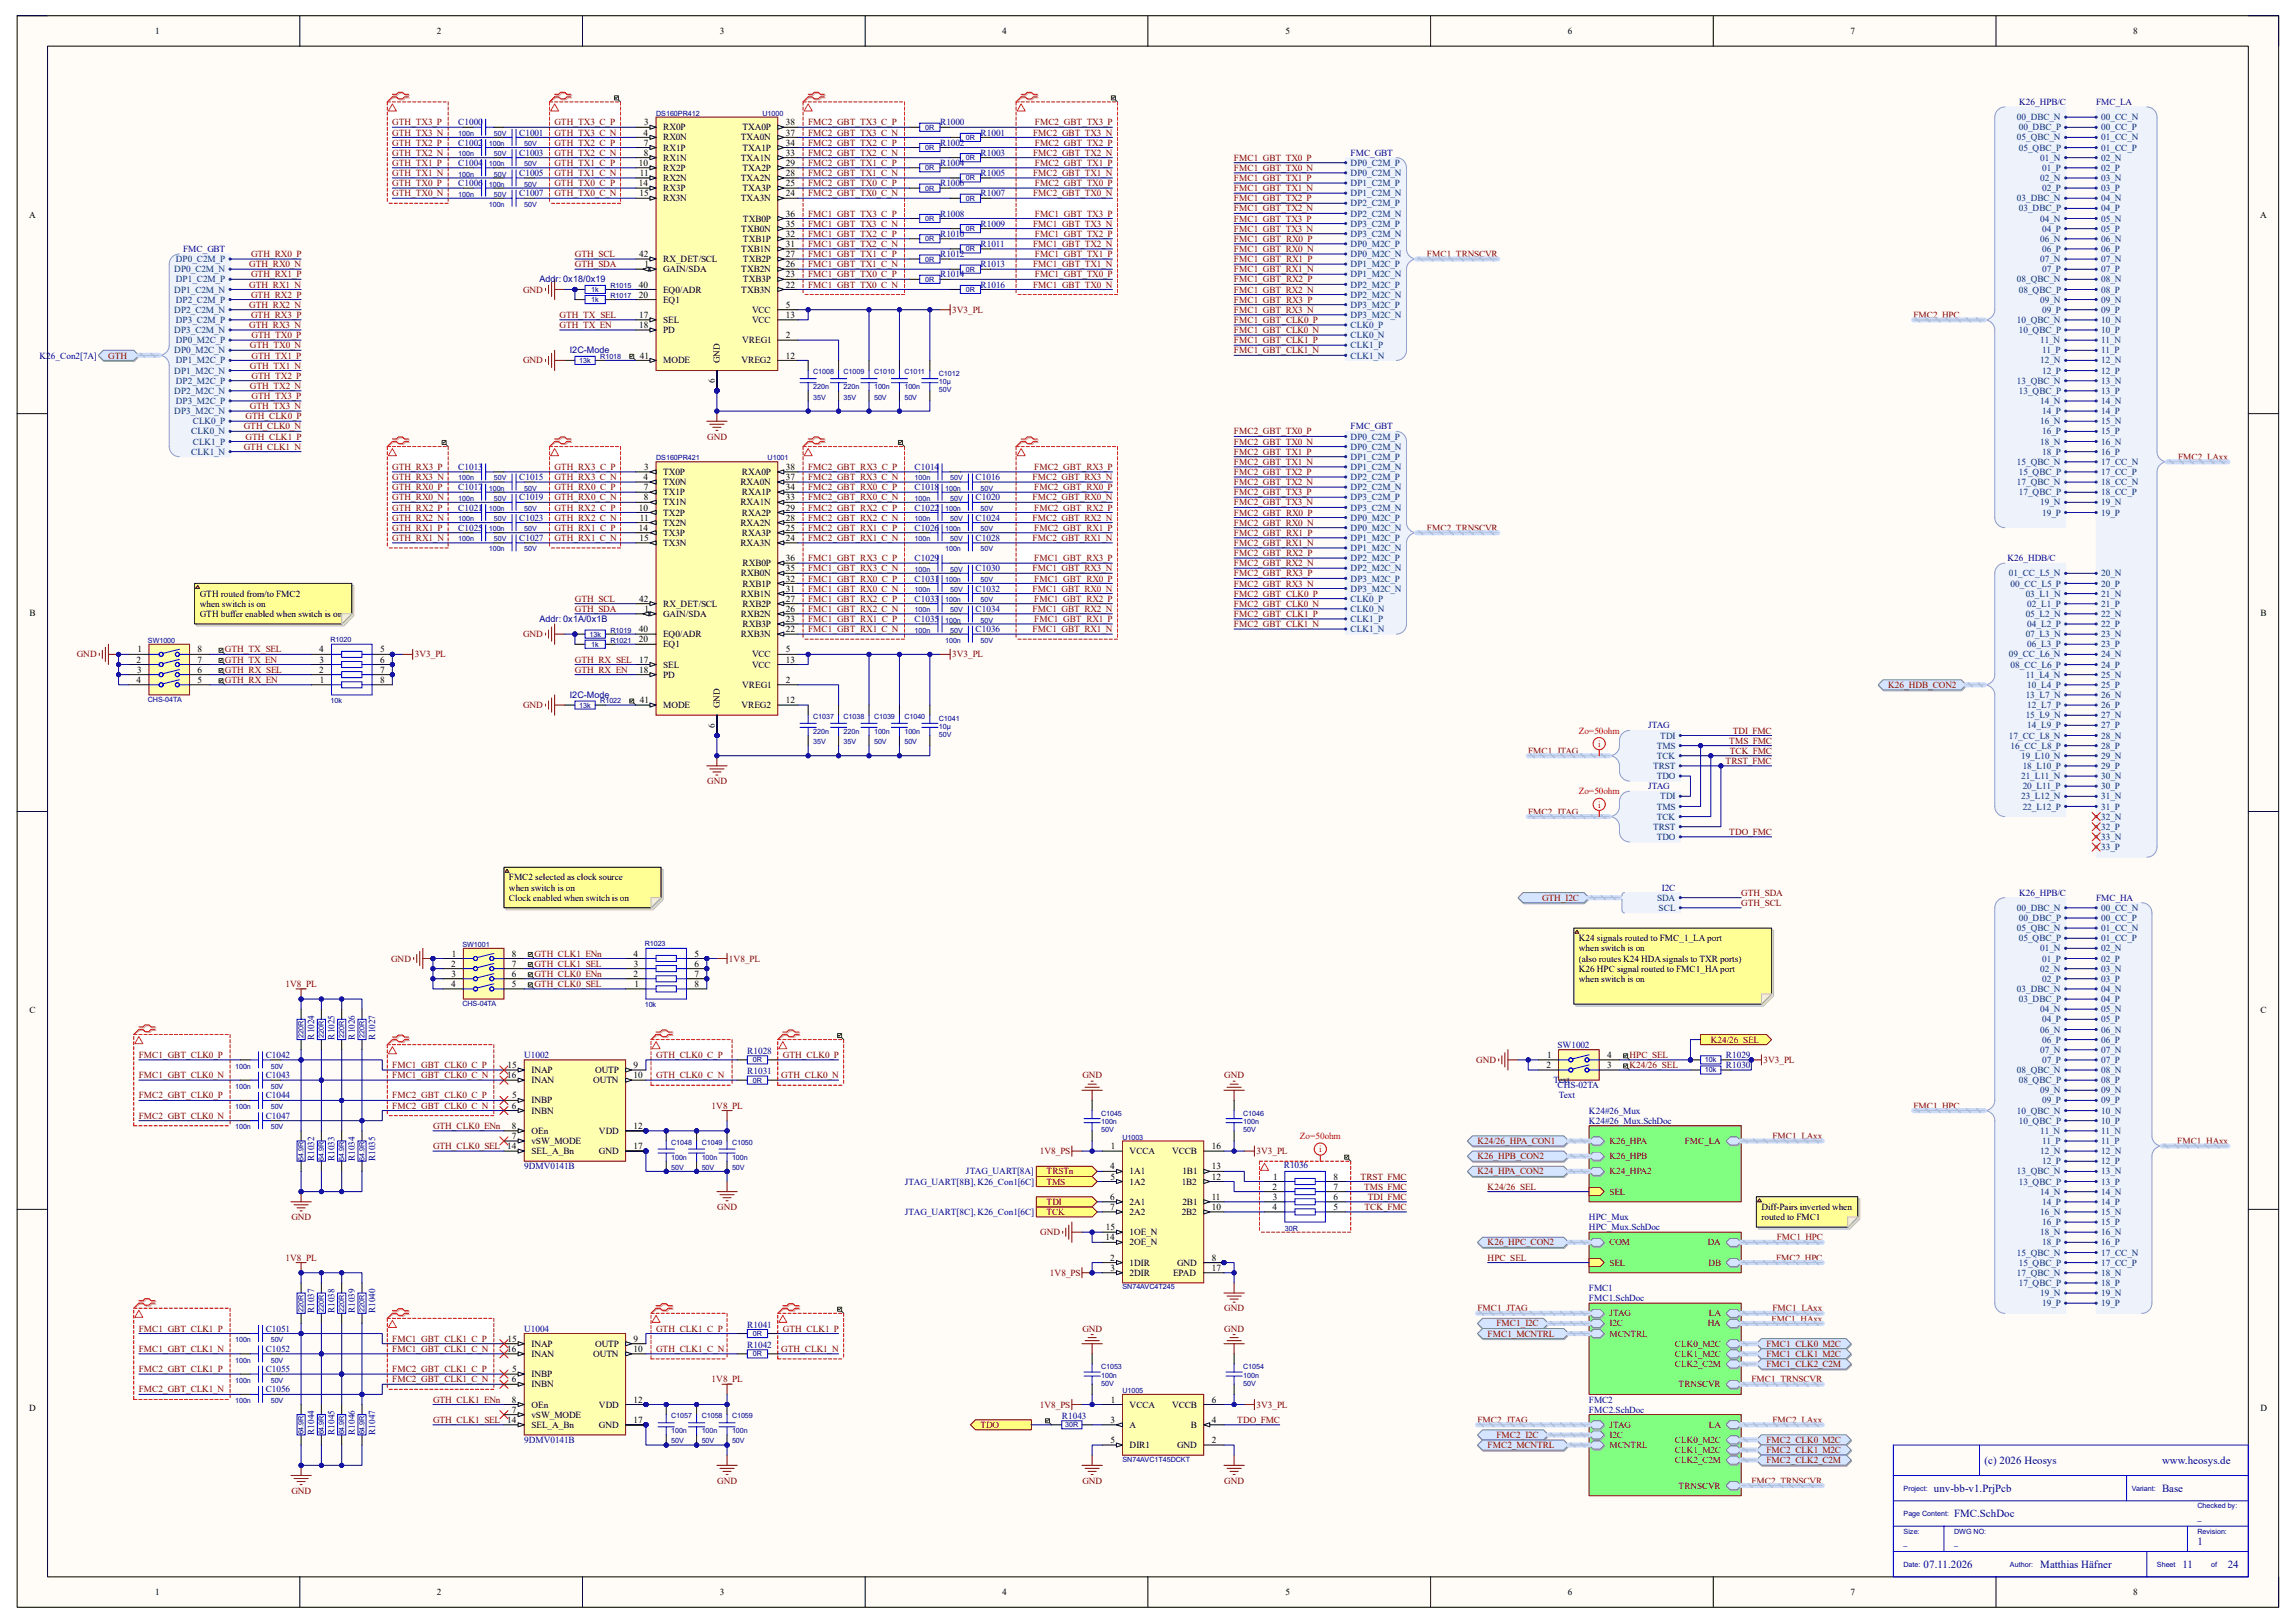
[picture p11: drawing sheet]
<svg xmlns="http://www.w3.org/2000/svg" width="420mm" height="297mm" viewBox="0 0 420 297" stroke-linecap="round" stroke-linejoin="round" font-family="sans-serif">
<defs><g id="words">
<g font-size="2" fill="#000080">
<text x="363" y="267.9">(c) 2026 Heosys</text>
<text x="395.5" y="267.9">www.heosys.de</text>
<text x="353.7" y="273">unv-bb-v1.PrjPcb</text>
<text x="395.5" y="273">Base</text>
<text x="357.5" y="277.7">FMC.SchDoc</text>
<text x="351.9" y="286.9">07.11.2026</text>
<text x="373.2" y="286.9">Matthias Häfner</text>
<text x="399.2" y="286.9">11</text>
<text x="402" y="282.7">1</text>
<text x="407.5" y="286.9">24</text>
</g>
<g font-size="1.7">
<text x="28.4" y="6.2">1</text>
<text x="79.9" y="6.2">2</text>
<text x="131.7" y="6.2">3</text>
<text x="183.3" y="6.2">4</text>
<text x="235.1" y="6.2">5</text>
<text x="286.8" y="6.2">6</text>
<text x="338.5" y="6.2">7</text>
<text x="390.2" y="6.2">8</text>
<text x="117.8" y="22.9">3</text>
<text x="121.3" y="23.9">RX0P</text>
<text x="135.8" y="23.9">TXA0P</text>
<text x="143.8" y="22.9">38</text>
<text x="117.7" y="24.8">4</text>
<text x="117.8" y="26.6">7</text>
<text x="117.8" y="28.5">8</text>
<text x="121.3" y="25.7">RX0N</text>
<text x="121.3" y="27.6">RX1P</text>
<text x="121.3" y="29.4">RX1N</text>
<text x="135.5" y="29.4">TXA1N</text>
<text x="135.5" y="25.7">TXA0N</text>
<text x="135.8" y="27.6">TXA1P</text>
<text x="143.8" y="28.5">33</text>
<text x="143.8" y="26.6">34</text>
<text x="143.8" y="24.8">37</text>
<text x="116.9" y="30.4">10</text>
<text x="116.9" y="34.1">14</text>
<text x="117" y="35.9">15</text>
<text x="117.1" y="32.2">11</text>
<text x="121.3" y="31.3">RX2P</text>
<text x="121.3" y="33.1">RX2N</text>
<text x="121.3" y="35">RX3P</text>
<text x="135.5" y="33.1">TXA2N</text>
<text x="135.8" y="35">TXA3P</text>
<text x="135.8" y="31.3">TXA2P</text>
<text x="143.8" y="35.9">24</text>
<text x="143.8" y="34.1">25</text>
<text x="143.8" y="32.2">28</text>
<text x="143.8" y="30.4">29</text>
<text x="5.3" y="39.9">A</text>
<text x="121.3" y="36.8">RX3N</text>
<text x="135.5" y="36.8">TXA3N</text>
<text x="135.9" y="40.6">TXB0P</text>
<text x="143.8" y="41.5">35</text>
<text x="143.8" y="39.6">36</text>
<text x="413.4" y="39.9">A</text>
<text x="116.9" y="47">42</text>
<text x="121.3" y="48">RX_DET/SCL</text>
<text x="135.6" y="46.1">TXB1N</text>
<text x="135.6" y="42.4">TXB0N</text>
<text x="135.9" y="48">TXB2P</text>
<text x="135.9" y="44.3">TXB1P</text>
<text x="143.8" y="47">27</text>
<text x="143.8" y="45.2">31</text>
<text x="143.8" y="43.3">32</text>
<text x="116.9" y="52.6">40</text>
<text x="117.9" y="48.9">1</text>
<text x="121.3" y="49.8">GAIN/SDA</text>
<text x="121.3" y="53.6">EQ0/ADR</text>
<text x="135.6" y="53.6">TXB3N</text>
<text x="135.6" y="49.8">TXB2N</text>
<text x="135.9" y="51.7">TXB3P</text>
<text x="143.8" y="52.6">22</text>
<text x="143.8" y="50.8">23</text>
<text x="143.8" y="48.9">26</text>
<text x="116.9" y="54.5">20</text>
<text x="116.9" y="58.2">17</text>
<text x="121.3" y="59.1">SEL</text>
<text x="121.3" y="55.4">EQ1</text>
<text x="137.6" y="57.2">VCC</text>
<text x="137.6" y="59.1">VCC</text>
<text x="143.8" y="56.3">5</text>
<text x="143.8" y="58.2">13</text>
<text x="116.9" y="60">18</text>
<text x="117.1" y="65.6">41</text>
<text x="121.3" y="61">PD</text>
<text x="135.8" y="62.8">VREG1</text>
<text x="143.8" y="61.9">2</text>
<text x="143.8" y="65.6">12</text>
<text x="121.3" y="66.5">MODE</text>
<text x="130.8" y="70.1" transform="rotate(-90 130.8 70.1)">6</text>
<text x="131.7" y="66.5" transform="rotate(-90 131.7 66.5)">GND</text>
<text x="135.6" y="66.5">VREG2</text>
<text x="117.7" y="87.8">4</text>
<text x="117.8" y="89.7">7</text>
<text x="117.8" y="86">3</text>
<text x="121.3" y="87">TX0P</text>
<text x="121.3" y="88.8">TX0N</text>
<text x="135.4" y="88.8">RXA0N</text>
<text x="135.7" y="87">RXA0P</text>
<text x="143.8" y="89.7">34</text>
<text x="143.8" y="87.8">37</text>
<text x="143.8" y="86">38</text>
<text x="116.9" y="93.4">10</text>
<text x="117.1" y="95.3">11</text>
<text x="117.8" y="91.6">8</text>
<text x="121.3" y="90.6">TX1P</text>
<text x="121.3" y="92.5">TX1N</text>
<text x="121.3" y="94.4">TX2P</text>
<text x="135.4" y="92.5">RXA1N</text>
<text x="135.7" y="94.4">RXA2P</text>
<text x="135.7" y="90.6">RXA1P</text>
<text x="143.8" y="95.3">28</text>
<text x="143.8" y="93.4">29</text>
<text x="143.8" y="91.6">33</text>
<text x="116.9" y="97.2">14</text>
<text x="117" y="99">15</text>
<text x="121.3" y="96.2">TX2N</text>
<text x="121.3" y="98">TX3P</text>
<text x="121.3" y="99.9">TX3N</text>
<text x="135.4" y="99.9">RXA3N</text>
<text x="135.4" y="96.2">RXA2N</text>
<text x="135.7" y="98">RXA3P</text>
<text x="143.8" y="99">24</text>
<text x="143.8" y="97.2">25</text>
<text x="135.5" y="105.5">RXB0N</text>
<text x="135.8" y="107.4">RXB1P</text>
<text x="135.8" y="103.6">RXB0P</text>
<text x="143.8" y="106.4">32</text>
<text x="143.8" y="104.6">35</text>
<text x="143.8" y="102.7">36</text>
<text x="5.4" y="112.7">B</text>
<text x="36.5" y="109.2">GTH routed from/to FMC2</text>
<text x="36.5" y="111">when switch is on</text>
<text x="36.5" y="112.9">GTH buffer enabled when switch is on</text>
<text x="116.9" y="110.1">42</text>
<text x="117.9" y="112">1</text>
<text x="121.3" y="112.9">GAIN/SDA</text>
<text x="121.3" y="111">RX_DET/SCL</text>
<text x="135.5" y="112.9">RXB2N</text>
<text x="135.5" y="109.2">RXB1N</text>
<text x="135.8" y="111">RXB2P</text>
<text x="143.8" y="113.8">23</text>
<text x="143.8" y="112">26</text>
<text x="143.8" y="110.1">27</text>
<text x="143.8" y="108.2">31</text>
<text x="413.5" y="112.7">B</text>
<text x="25.1" y="119.4">1</text>
<text x="36.2" y="119.4">8</text>
<text x="58.4" y="119.4">4</text>
<text x="69.6" y="119.4">5</text>
<text x="116.9" y="117.6">20</text>
<text x="116.9" y="115.7">40</text>
<text x="121.3" y="118.4">EQ1</text>
<text x="121.3" y="116.6">EQ0/ADR</text>
<text x="135.5" y="116.6">RXB3N</text>
<text x="135.8" y="114.8">RXB3P</text>
<text x="143.8" y="119.4">5</text>
<text x="143.8" y="115.7">22</text>
<text x="25" y="121.2">2</text>
<text x="25" y="125">4</text>
<text x="25.1" y="123.1">3</text>
<text x="36.2" y="121.2">7</text>
<text x="36.2" y="123.1">6</text>
<text x="36.2" y="125">5</text>
<text x="58.4" y="123.1">2</text>
<text x="58.5" y="121.2">3</text>
<text x="58.5" y="125">1</text>
<text x="69.6" y="125">8</text>
<text x="69.6" y="123.1">7</text>
<text x="69.6" y="121.2">6</text>
<text x="116.9" y="121.2">17</text>
<text x="116.9" y="123.1">18</text>
<text x="121.3" y="122.2">SEL</text>
<text x="121.3" y="124">PD</text>
<text x="135.8" y="125.9">VREG1</text>
<text x="137.6" y="120.3">VCC</text>
<text x="137.6" y="122.2">VCC</text>
<text x="143.8" y="125">2</text>
<text x="143.8" y="121.2">13</text>
<text x="117.1" y="128.7">41</text>
<text x="121.3" y="129.6">MODE</text>
<text x="131.7" y="129.6" transform="rotate(-90 131.7 129.6)">GND</text>
<text x="135.6" y="129.6">VREG2</text>
<text x="143.8" y="128.7">12</text>
<text x="130.8" y="133.1" transform="rotate(-90 130.8 133.1)">6</text>
<text x="93.1" y="161.1">FMC2 selected as clock source</text>
<text x="93.1" y="163">when switch is on</text>
<text x="93.1" y="164.8">Clock enabled when switch is on</text>
<text x="288.8" y="172.3">K24 signals routed to FMC_1_LA port</text>
<text x="82.5" y="176.9">2</text>
<text x="82.6" y="178.8">3</text>
<text x="82.6" y="175">1</text>
<text x="93.6" y="175">8</text>
<text x="93.6" y="176.9">7</text>
<text x="93.6" y="178.8">6</text>
<text x="115.9" y="175">4</text>
<text x="115.9" y="178.8">2</text>
<text x="116" y="176.9">3</text>
<text x="127" y="178.8">7</text>
<text x="127" y="176.9">6</text>
<text x="127" y="175">5</text>
<text x="288.8" y="174.1">when switch is on</text>
<text x="288.8" y="176">(also routes K24 HDA signals to TXR ports)</text>
<text x="288.8" y="177.8">K26 HPC signal routed to FMC1_HA port</text>
<text x="288.8" y="179.7">when switch is on</text>
<text x="5.4" y="185.5">C</text>
<text x="82.5" y="180.6">4</text>
<text x="93.6" y="180.6">5</text>
<text x="116" y="180.6">1</text>
<text x="127" y="180.6">8</text>
<text x="413.5" y="185.5">C</text>
<text x="92.8" y="197.3">16</text>
<text x="92.8" y="195.5">15</text>
<text x="97.2" y="196.4">INAP</text>
<text x="108.8" y="196.4">OUTP</text>
<text x="115.9" y="195.5">9</text>
<text x="115.9" y="197.3">10</text>
<text x="282.9" y="195.5">2</text>
<text x="283" y="193.6">1</text>
<text x="294" y="193.6">4</text>
<text x="294" y="195.5">3</text>
<text x="93.6" y="202.9">6</text>
<text x="93.7" y="201">5</text>
<text x="97.2" y="201.9">INBP</text>
<text x="97.2" y="203.8">INBN</text>
<text x="97.2" y="198.2">INAN</text>
<text x="108.5" y="198.2">OUTN</text>
<text x="93.6" y="208.4">7</text>
<text x="93.6" y="206.6">8</text>
<text x="97.2" y="209.4">vSW_MODE</text>
<text x="97.2" y="207.5">OEn</text>
<text x="109.6" y="207.5">VDD</text>
<text x="115.9" y="206.6">12</text>
<text x="92.8" y="210.3">14</text>
<text x="97.2" y="211.2">SEL_A_Bn</text>
<text x="109.6" y="211.2">GND</text>
<text x="115.9" y="210.3">17</text>
<text x="203.1" y="214">4</text>
<text x="203.1" y="215.9">5</text>
<text x="203.2" y="210.3">1</text>
<text x="206.6" y="211.2">VCCA</text>
<text x="206.6" y="214.9">1A1</text>
<text x="214.4" y="211.2">VCCB</text>
<text x="216.3" y="214.9">1B1</text>
<text x="221.7" y="215.9">12</text>
<text x="221.7" y="214">13</text>
<text x="221.7" y="210.3">16</text>
<text x="232.9" y="215.9">1</text>
<text x="243.9" y="215.9">8</text>
<text x="203.1" y="219.6">6</text>
<text x="203.1" y="221.4">7</text>
<text x="206.6" y="216.8">1A2</text>
<text x="206.6" y="220.5">2A1</text>
<text x="216.2" y="216.8">1B2</text>
<text x="216.3" y="220.5">2B1</text>
<text x="221.7" y="221.4">10</text>
<text x="221.7" y="219.6">11</text>
<text x="232.7" y="217.7">2</text>
<text x="232.7" y="221.4">4</text>
<text x="232.8" y="219.6">3</text>
<text x="243.9" y="217.7">7</text>
<text x="243.9" y="219.6">6</text>
<text x="243.9" y="221.4">5</text>
<text x="322.2" y="221.4">Diff-Pairs inverted when</text>
<text x="202.2" y="227">14</text>
<text x="202.3" y="225.1">15</text>
<text x="206.6" y="222.3">2A2</text>
<text x="206.6" y="227.9">2OE_N</text>
<text x="206.6" y="226.1">1OE_N</text>
<text x="216.2" y="222.3">2B2</text>
<text x="322.2" y="223.3">routed to FMC1</text>
<text x="203.1" y="230.7">2</text>
<text x="203.2" y="232.5">3</text>
<text x="206.6" y="231.6">1DIR</text>
<text x="206.6" y="233.5">2DIR</text>
<text x="214.6" y="233.5">EPAD</text>
<text x="215.3" y="231.6">GND</text>
<text x="221.7" y="230.7">8</text>
<text x="221.7" y="232.5">17</text>
<text x="92.8" y="245.5">15</text>
<text x="115.9" y="245.5">9</text>
<text x="92.8" y="247.4">16</text>
<text x="93.7" y="251.1">5</text>
<text x="97.2" y="246.5">INAP</text>
<text x="97.2" y="248.3">INAN</text>
<text x="108.5" y="248.3">OUTN</text>
<text x="108.8" y="246.5">OUTP</text>
<text x="115.9" y="247.4">10</text>
<text x="93.6" y="252.9">6</text>
<text x="93.6" y="256.7">8</text>
<text x="97.2" y="252.1">INBP</text>
<text x="97.2" y="253.9">INBN</text>
<text x="97.2" y="257.6">OEn</text>
<text x="109.6" y="257.6">VDD</text>
<text x="115.9" y="256.7">12</text>
<text x="203.2" y="256.7">1</text>
<text x="206.6" y="257.6">VCCA</text>
<text x="214.4" y="257.6">VCCB</text>
<text x="221.7" y="256.7">6</text>
<text x="5.3" y="258.3">D</text>
<text x="92.8" y="260.4">14</text>
<text x="93.6" y="258.5">7</text>
<text x="97.2" y="259.5">vSW_MODE</text>
<text x="97.2" y="261.3">SEL_A_Bn</text>
<text x="109.6" y="261.3">GND</text>
<text x="115.9" y="260.4">17</text>
<text x="203.2" y="260.4">3</text>
<text x="206.6" y="261.3">A</text>
<text x="217.8" y="261.3">B</text>
<text x="221.7" y="260.4">4</text>
<text x="413.5" y="258.3">D</text>
<text x="203.1" y="264.1">5</text>
<text x="206.6" y="265">DIR1</text>
<text x="215.3" y="265">GND</text>
<text x="221.7" y="264.1">2</text>
<text x="28.4" y="291.9">1</text>
<text x="79.9" y="291.9">2</text>
<text x="131.7" y="291.9">3</text>
<text x="183.3" y="291.9">4</text>
<text x="235.1" y="291.9">5</text>
<text x="286.8" y="291.9">6</text>
<text x="338.5" y="291.9">7</text>
<text x="390.2" y="291.9">8</text>
</g>
<g font-size="1.7" fill="#800000">
<text x="71.8" y="22.9">GTH_TX3_P</text>
<text x="101.4" y="22.9">GTH_TX3_C_P</text>
<text x="147.8" y="22.9">FMC2_GBT_TX3_C_P</text>
<text x="189.3" y="22.9">FMC2_GBT_TX3_P</text>
<text x="71.8" y="26.6">GTH_TX2_P</text>
<text x="71.8" y="28.5">GTH_TX2_N</text>
<text x="71.8" y="24.8">GTH_TX3_N</text>
<text x="101.4" y="26.6">GTH_TX2_C_P</text>
<text x="101.4" y="28.5">GTH_TX2_C_N</text>
<text x="101.4" y="24.8">GTH_TX3_C_N</text>
<text x="147.8" y="26.6">FMC2_GBT_TX2_C_P</text>
<text x="147.8" y="28.5">FMC2_GBT_TX2_C_N</text>
<text x="147.8" y="24.8">FMC2_GBT_TX3_C_N</text>
<text x="189" y="28.5">FMC2_GBT_TX2_N</text>
<text x="189" y="24.8">FMC2_GBT_TX3_N</text>
<text x="189.3" y="26.6">FMC2_GBT_TX2_P</text>
<text x="225.7" y="29.4">FMC1_GBT_TX0_P</text>
<text x="71.8" y="34.1">GTH_TX0_P</text>
<text x="71.8" y="35.9">GTH_TX0_N</text>
<text x="71.8" y="32.2">GTH_TX1_N</text>
<text x="71.8" y="30.4">GTH_TX1_P</text>
<text x="101.4" y="34.1">GTH_TX0_C_P</text>
<text x="101.4" y="35.9">GTH_TX0_C_N</text>
<text x="101.4" y="32.2">GTH_TX1_C_N</text>
<text x="101.4" y="30.4">GTH_TX1_C_P</text>
<text x="147.8" y="34.1">FMC2_GBT_TX0_C_P</text>
<text x="147.8" y="35.9">FMC2_GBT_TX0_C_N</text>
<text x="147.8" y="32.2">FMC2_GBT_TX1_C_N</text>
<text x="147.8" y="30.4">FMC2_GBT_TX1_C_P</text>
<text x="189" y="35.9">FMC2_GBT_TX0_N</text>
<text x="189" y="32.2">FMC2_GBT_TX1_N</text>
<text x="189.3" y="34.1">FMC2_GBT_TX0_P</text>
<text x="189.3" y="30.4">FMC2_GBT_TX1_P</text>
<text x="225.7" y="31.3">FMC1_GBT_TX0_N</text>
<text x="225.7" y="35">FMC1_GBT_TX1_N</text>
<text x="225.7" y="33.1">FMC1_GBT_TX1_P</text>
<text x="147.8" y="41.5">FMC1_GBT_TX3_C_N</text>
<text x="147.8" y="39.6">FMC1_GBT_TX3_C_P</text>
<text x="189" y="41.5">FMC1_GBT_TX3_N</text>
<text x="189.3" y="39.6">FMC1_GBT_TX3_P</text>
<text x="225.7" y="36.8">FMC1_GBT_TX2_P</text>
<text x="225.7" y="38.7">FMC1_GBT_TX2_N</text>
<text x="225.7" y="40.6">FMC1_GBT_TX3_P</text>
<text x="45.9" y="47">GTH_RX0_P</text>
<text x="105.2" y="47">GTH_SCL</text>
<text x="147.8" y="47">FMC1_GBT_TX1_C_P</text>
<text x="147.8" y="43.3">FMC1_GBT_TX2_C_P</text>
<text x="147.8" y="45.2">FMC1_GBT_TX2_C_N</text>
<text x="189" y="45.2">FMC1_GBT_TX2_N</text>
<text x="189.3" y="47">FMC1_GBT_TX1_P</text>
<text x="189.3" y="43.3">FMC1_GBT_TX2_P</text>
<text x="225.7" y="42.4">FMC1_GBT_TX3_N</text>
<text x="225.7" y="44.3">FMC1_GBT_RX0_P</text>
<text x="225.7" y="46.1">FMC1_GBT_RX0_N</text>
<text x="225.7" y="48">FMC1_GBT_RX1_P</text>
<text x="261" y="47">FMC1_TRNSCVR</text>
<text x="45.6" y="48.9">GTH_RX0_N</text>
<text x="45.6" y="52.6">GTH_RX1_N</text>
<text x="45.9" y="50.8">GTH_RX1_P</text>
<text x="95.7" y="53.6">GND</text>
<text x="105.2" y="48.9">GTH_SDA</text>
<text x="147.8" y="50.8">FMC1_GBT_TX0_C_P</text>
<text x="147.8" y="52.6">FMC1_GBT_TX0_C_N</text>
<text x="147.8" y="48.9">FMC1_GBT_TX1_C_N</text>
<text x="189" y="52.6">FMC1_GBT_TX0_N</text>
<text x="189" y="48.9">FMC1_GBT_TX1_N</text>
<text x="189.3" y="50.8">FMC1_GBT_TX0_P</text>
<text x="225.7" y="49.8">FMC1_GBT_RX1_N</text>
<text x="225.7" y="51.7">FMC1_GBT_RX2_P</text>
<text x="225.7" y="53.6">FMC1_GBT_RX2_N</text>
<text x="45.6" y="56.3">GTH_RX2_N</text>
<text x="45.9" y="54.5">GTH_RX2_P</text>
<text x="45.9" y="58.2">GTH_RX3_P</text>
<text x="102.4" y="58.2">GTH_TX_SEL</text>
<text x="174.2" y="57.2">3V3_PL</text>
<text x="225.7" y="57.2">FMC1_GBT_RX3_N</text>
<text x="225.7" y="55.4">FMC1_GBT_RX3_P</text>
<text x="225.7" y="59.1">FMC1_GBT_CLK0_P</text>
<text x="350" y="58.2">FMC2_HPC</text>
<text x="19.8" y="65.6">GTH</text>
<text x="45.6" y="60">GTH_RX3_N</text>
<text x="45.7" y="63.8">GTH_TX0_N</text>
<text x="46" y="61.9">GTH_TX0_P</text>
<text x="46" y="65.6">GTH_TX1_P</text>
<text x="102.4" y="60">GTH_TX_EN</text>
<text x="225.7" y="61">FMC1_GBT_CLK0_N</text>
<text x="225.7" y="64.7">FMC1_GBT_CLK1_N</text>
<text x="225.7" y="62.8">FMC1_GBT_CLK1_P</text>
<text x="45.7" y="67.4">GTH_TX1_N</text>
<text x="45.7" y="71.2">GTH_TX2_N</text>
<text x="46" y="69.3">GTH_TX2_P</text>
<text x="95.7" y="66.5">GND</text>
<text x="44.9" y="76.7">GTH_CLK0_P</text>
<text x="45.7" y="74.9">GTH_TX3_N</text>
<text x="46" y="73">GTH_TX3_P</text>
<text x="44.6" y="78.6">GTH_CLK0_N</text>
<text x="44.6" y="82.3">GTH_CLK1_N</text>
<text x="44.9" y="80.4">GTH_CLK1_P</text>
<text x="129.4" y="80.4">GND</text>
<text x="225.7" y="79.5">FMC2_GBT_TX0_P</text>
<text x="225.7" y="81.4">FMC2_GBT_TX0_N</text>
<text x="225.7" y="83.2">FMC2_GBT_TX1_P</text>
<text x="71.8" y="89.7">GTH_RX0_P</text>
<text x="71.8" y="87.8">GTH_RX3_N</text>
<text x="71.8" y="86">GTH_RX3_P</text>
<text x="101.4" y="89.7">GTH_RX0_C_P</text>
<text x="101.4" y="87.8">GTH_RX3_C_N</text>
<text x="101.4" y="86">GTH_RX3_C_P</text>
<text x="147.8" y="89.7">FMC2_GBT_RX0_C_P</text>
<text x="147.8" y="87.8">FMC2_GBT_RX3_C_N</text>
<text x="147.8" y="86">FMC2_GBT_RX3_C_P</text>
<text x="188.9" y="87.8">FMC2_GBT_RX3_N</text>
<text x="189.2" y="89.7">FMC2_GBT_RX0_P</text>
<text x="189.2" y="86">FMC2_GBT_RX3_P</text>
<text x="225.7" y="85.1">FMC2_GBT_TX1_N</text>
<text x="225.7" y="87">FMC2_GBT_TX2_P</text>
<text x="225.7" y="88.8">FMC2_GBT_TX2_N</text>
<text x="398.4" y="84.2">FMC2_LAxx</text>
<text x="71.8" y="91.6">GTH_RX0_N</text>
<text x="71.8" y="93.4">GTH_RX2_P</text>
<text x="71.8" y="95.3">GTH_RX2_N</text>
<text x="101.4" y="91.6">GTH_RX0_C_N</text>
<text x="101.4" y="93.4">GTH_RX2_C_P</text>
<text x="101.4" y="95.3">GTH_RX2_C_N</text>
<text x="147.8" y="91.6">FMC2_GBT_RX0_C_N</text>
<text x="147.8" y="93.4">FMC2_GBT_RX2_C_P</text>
<text x="147.8" y="95.3">FMC2_GBT_RX2_C_N</text>
<text x="188.9" y="91.6">FMC2_GBT_RX0_N</text>
<text x="188.9" y="95.3">FMC2_GBT_RX2_N</text>
<text x="189.2" y="93.4">FMC2_GBT_RX2_P</text>
<text x="225.7" y="92.5">FMC2_GBT_TX3_N</text>
<text x="225.7" y="90.6">FMC2_GBT_TX3_P</text>
<text x="225.7" y="94.4">FMC2_GBT_RX0_P</text>
<text x="71.8" y="99">GTH_RX1_N</text>
<text x="71.8" y="97.2">GTH_RX1_P</text>
<text x="101.4" y="99">GTH_RX1_C_N</text>
<text x="101.4" y="97.2">GTH_RX1_C_P</text>
<text x="147.8" y="99">FMC2_GBT_RX1_C_N</text>
<text x="147.8" y="97.2">FMC2_GBT_RX1_C_P</text>
<text x="188.9" y="99">FMC2_GBT_RX1_N</text>
<text x="189.2" y="97.2">FMC2_GBT_RX1_P</text>
<text x="225.7" y="96.2">FMC2_GBT_RX0_N</text>
<text x="225.7" y="99.9">FMC2_GBT_RX1_N</text>
<text x="225.7" y="98">FMC2_GBT_RX1_P</text>
<text x="225.7" y="101.8">FMC2_GBT_RX2_P</text>
<text x="261" y="97.2">FMC2_TRNSCVR</text>
<text x="147.8" y="106.4">FMC1_GBT_RX0_C_P</text>
<text x="147.8" y="104.6">FMC1_GBT_RX3_C_N</text>
<text x="147.8" y="102.7">FMC1_GBT_RX3_C_P</text>
<text x="188.9" y="104.6">FMC1_GBT_RX3_N</text>
<text x="189.2" y="106.4">FMC1_GBT_RX0_P</text>
<text x="189.2" y="102.7">FMC1_GBT_RX3_P</text>
<text x="225.7" y="103.6">FMC2_GBT_RX2_N</text>
<text x="225.7" y="107.4">FMC2_GBT_RX3_N</text>
<text x="225.7" y="105.5">FMC2_GBT_RX3_P</text>
<text x="105.2" y="110.1">GTH_SCL</text>
<text x="105.2" y="112">GTH_SDA</text>
<text x="147.8" y="108.2">FMC1_GBT_RX0_C_N</text>
<text x="147.8" y="113.8">FMC1_GBT_RX1_C_P</text>
<text x="147.8" y="110.1">FMC1_GBT_RX2_C_P</text>
<text x="147.8" y="112">FMC1_GBT_RX2_C_N</text>
<text x="188.9" y="108.2">FMC1_GBT_RX0_N</text>
<text x="188.9" y="112">FMC1_GBT_RX2_N</text>
<text x="189.2" y="113.8">FMC1_GBT_RX1_P</text>
<text x="189.2" y="110.1">FMC1_GBT_RX2_P</text>
<text x="225.7" y="109.2">FMC2_GBT_CLK0_P</text>
<text x="225.7" y="111">FMC2_GBT_CLK0_N</text>
<text x="225.7" y="112.9">FMC2_GBT_CLK1_P</text>
<text x="41.1" y="119.4">GTH_TX_SEL</text>
<text x="95.7" y="116.6">GND</text>
<text x="147.8" y="115.7">FMC1_GBT_RX1_C_N</text>
<text x="188.9" y="115.7">FMC1_GBT_RX1_N</text>
<text x="225.7" y="114.8">FMC2_GBT_CLK1_N</text>
<text x="14.1" y="120.3">GND</text>
<text x="41.1" y="123.1">GTH_RX_SEL</text>
<text x="41.1" y="125">GTH_RX_EN</text>
<text x="41.1" y="121.2">GTH_TX_EN</text>
<text x="75.9" y="120.3">3V3_PL</text>
<text x="105.2" y="121.2">GTH_RX_SEL</text>
<text x="105.2" y="123.1">GTH_RX_EN</text>
<text x="174.2" y="120.3">3V3_PL</text>
<text x="345.4" y="125.9">K26_HDB_CON2</text>
<text x="95.7" y="129.6">GND</text>
<text x="279.5" y="138">FMC1_JTAG</text>
<text x="316.3" y="136.1">TMS_FMC</text>
<text x="316.4" y="138">TCK_FMC</text>
<text x="316.9" y="134.2">TDI_FMC</text>
<text x="129.4" y="143.5">GND</text>
<text x="315.6" y="139.8">TRST_FMC</text>
<text x="279.5" y="149.1">FMC2_JTAG</text>
<text x="316.3" y="152.8">TDO_FMC</text>
<text x="282.1" y="164.8">GTH_I2C</text>
<text x="318.5" y="163.9">GTH_SDA</text>
<text x="318.5" y="165.8">GTH_SCL</text>
<text x="71.5" y="176">GND</text>
<text x="97.7" y="178.8">GTH_CLK0_ENn</text>
<text x="97.7" y="175">GTH_CLK1_ENn</text>
<text x="97.7" y="176.9">GTH_CLK1_SEL</text>
<text x="133.3" y="176">1V8_PL</text>
<text x="52.2" y="180.6">1V8_PL</text>
<text x="97.7" y="180.6">GTH_CLK0_SEL</text>
<text x="312.9" y="190.8">K24/26_SEL</text>
<text x="25.4" y="193.6">FMC1_GBT_CLK0_P</text>
<text x="25.4" y="197.3">FMC1_GBT_CLK0_N</text>
<text x="71.8" y="195.5">FMC1_GBT_CLK0_C_P</text>
<text x="71.8" y="197.3">FMC1_GBT_CLK0_C_N</text>
<text x="120" y="193.6">GTH_CLK0_C_P</text>
<text x="120" y="197.3">GTH_CLK0_C_N</text>
<text x="142.9" y="197.3">GTH_CLK0_N</text>
<text x="143.2" y="193.6">GTH_CLK0_P</text>
<text x="198" y="197.3">GND</text>
<text x="223.9" y="197.3">GND</text>
<text x="270" y="194.5">GND</text>
<text x="298.1" y="195.5">K24/26_SEL</text>
<text x="298.1" y="193.6">HPC_SEL</text>
<text x="322.6" y="194.5">3V3_PL</text>
<text x="25.4" y="201">FMC2_GBT_CLK0_P</text>
<text x="71.8" y="201">FMC2_GBT_CLK0_C_P</text>
<text x="71.8" y="202.9">FMC2_GBT_CLK0_C_N</text>
<text x="130.2" y="202.9">1V8_PL</text>
<text x="350" y="202.9">FMC1_HPC</text>
<text x="25.4" y="204.7">FMC2_GBT_CLK0_N</text>
<text x="79.2" y="206.6">GTH_CLK0_ENn</text>
<text x="270.3" y="209.4">K24/26_HPA_CON1</text>
<text x="294.4" y="209.4">K26_HPA</text>
<text x="308.2" y="209.4">FMC_LA</text>
<text x="324.2" y="208.4">FMC1_LAxx</text>
<text x="398.3" y="209.4">FMC1_HAxx</text>
<text x="79.2" y="210.3">GTH_CLK0_SEL</text>
<text x="190.2" y="211.2">1V8_PS</text>
<text x="191.4" y="214.9">TRSTn</text>
<text x="229.8" y="211.2">3V3_PL</text>
<text x="248.9" y="215.9">TRST_FMC</text>
<text x="270.3" y="212.1">K26_HPB_CON2</text>
<text x="270.3" y="214.9">K24_HPA_CON2</text>
<text x="294.4" y="212.1">K26_HPB</text>
<text x="294.4" y="214.9">K24_HPA2</text>
<text x="131.2" y="221.4">GND</text>
<text x="191.4" y="216.8">TMS</text>
<text x="191.4" y="220.5">TDI</text>
<text x="249.5" y="217.7">TMS_FMC</text>
<text x="249.6" y="221.4">TCK_FMC</text>
<text x="250.2" y="219.6">TDI_FMC</text>
<text x="272.1" y="217.7">K24/26_SEL</text>
<text x="294.4" y="218.7">SEL</text>
<text x="53.3" y="223.3">GND</text>
<text x="190.3" y="226.1">GND</text>
<text x="191.4" y="222.3">TCK</text>
<text x="272.1" y="227.9">K26_HPC_CON2</text>
<text x="294.4" y="227.9">COM</text>
<text x="312.4" y="227.9">DA</text>
<text x="325" y="227">FMC1_HPC</text>
<text x="52.2" y="230.7">1V8_PL</text>
<text x="192.1" y="233.5">1V8_PS</text>
<text x="272.1" y="230.7">HPC_SEL</text>
<text x="294.4" y="231.6">SEL</text>
<text x="312.5" y="231.6">DB</text>
<text x="324.9" y="230.7">FMC2_HPC</text>
<text x="223.9" y="240">GND</text>
<text x="270.3" y="240">FMC1_JTAG</text>
<text x="324.2" y="240">FMC1_LAxx</text>
<text x="25.4" y="243.7">FMC1_GBT_CLK1_P</text>
<text x="71.8" y="245.5">FMC1_GBT_CLK1_C_P</text>
<text x="120" y="243.7">GTH_CLK1_C_P</text>
<text x="143.2" y="243.7">GTH_CLK1_P</text>
<text x="198" y="243.7">GND</text>
<text x="223.9" y="243.7">GND</text>
<text x="272.1" y="244.6">FMC1_MCNTRL</text>
<text x="273.7" y="242.7">FMC1_I2C</text>
<text x="294.4" y="242.7">I2C</text>
<text x="294.4" y="240.9">JTAG</text>
<text x="294.4" y="244.6">MCNTRL</text>
<text x="312.4" y="242.7">HA</text>
<text x="312.6" y="240.9">LA</text>
<text x="324.1" y="241.9">FMC1_HAxx</text>
<text x="25.4" y="251.1">FMC2_GBT_CLK1_P</text>
<text x="25.4" y="247.4">FMC1_GBT_CLK1_N</text>
<text x="71.8" y="251.1">FMC2_GBT_CLK1_C_P</text>
<text x="71.8" y="247.4">FMC1_GBT_CLK1_C_N</text>
<text x="120" y="247.4">GTH_CLK1_C_N</text>
<text x="142.9" y="247.4">GTH_CLK1_N</text>
<text x="306.4" y="246.5">CLK0_M2C</text>
<text x="306.4" y="248.3">CLK1_M2C</text>
<text x="306.4" y="250.2">CLK2_C2M</text>
<text x="323.1" y="246.5">FMC1_CLK0_M2C</text>
<text x="323.1" y="248.3">FMC1_CLK1_M2C</text>
<text x="323.1" y="250.2">FMC1_CLK2_C2M</text>
<text x="25.4" y="254.8">FMC2_GBT_CLK1_N</text>
<text x="71.8" y="252.9">FMC2_GBT_CLK1_C_N</text>
<text x="79.2" y="256.7">GTH_CLK1_ENn</text>
<text x="130.2" y="252.9">1V8_PL</text>
<text x="190.2" y="257.6">1V8_PS</text>
<text x="229.8" y="257.6">3V3_PL</text>
<text x="307" y="253.9">TRNSCVR</text>
<text x="320.4" y="252.9">FMC1_TRNSCVR</text>
<text x="79.2" y="260.4">GTH_CLK1_SEL</text>
<text x="179.4" y="261.3">TDO</text>
<text x="226.3" y="260.4">TDO_FMC</text>
<text x="270.3" y="260.4">FMC2_JTAG</text>
<text x="273.7" y="263.1">FMC2_I2C</text>
<text x="294.4" y="263.1">I2C</text>
<text x="294.4" y="261.3">JTAG</text>
<text x="312.6" y="261.3">LA</text>
<text x="324.2" y="260.4">FMC2_LAxx</text>
<text x="272.1" y="265">FMC2_MCNTRL</text>
<text x="294.4" y="265">MCNTRL</text>
<text x="306.4" y="264.1">CLK0_M2C</text>
<text x="306.4" y="265.9">CLK1_M2C</text>
<text x="306.4" y="267.8">CLK2_C2M</text>
<text x="323.1" y="264.1">FMC2_CLK0_M2C</text>
<text x="323.1" y="265.9">FMC2_CLK1_M2C</text>
<text x="323.1" y="267.8">FMC2_CLK2_C2M</text>
<text x="53.3" y="273.3">GND</text>
<text x="131.2" y="271.5">GND</text>
<text x="198" y="271.5">GND</text>
<text x="223.9" y="271.5">GND</text>
<text x="307" y="272.5">TRNSCVR</text>
<text x="320.4" y="271.5">FMC2_TRNSCVR</text>
</g>
<g font-size="1.7" fill="#000080">
<text x="83.8" y="22.9">C1000</text>
<text x="172" y="22.9">R1000</text>
<text x="369.4" y="19.2">K26_HPB/C</text>
<text x="383.4" y="19.2">FMC_LA</text>
<text x="83.8" y="26.6">C1002</text>
<text x="95" y="24.8">C1001</text>
<text x="95" y="28.5">C1003</text>
<text x="172" y="26.6">R1002</text>
<text x="179.4" y="24.8">R1001</text>
<text x="179.4" y="28.5">R1003</text>
<text x="247.1" y="28.5">FMC_GBT</text>
<text x="83.8" y="30.4">C1004</text>
<text x="83.8" y="34.1">C1006</text>
<text x="95" y="32.2">C1005</text>
<text x="95" y="35.9">C1007</text>
<text x="172" y="30.4">R1004</text>
<text x="172" y="34.1">R1006</text>
<text x="179.4" y="32.2">R1005</text>
<text x="179.4" y="35.9">R1007</text>
<text x="172" y="39.6">R1008</text>
<text x="179.4" y="41.5">R1009</text>
<text x="33.5" y="46.1">FMC_GBT</text>
<text x="172" y="47">R1012</text>
<text x="172" y="43.3">R1010</text>
<text x="179.4" y="45.2">R1011</text>
<text x="98.7" y="51.7">Addr: 0x18/0x19</text>
<text x="172" y="50.8">R1014</text>
<text x="179.4" y="48.9">R1013</text>
<text x="179.4" y="52.6">R1016</text>
<text x="7.2" y="65.6">K26_Con2[7A]</text>
<text x="104.2" y="64.7">I2C-Mode</text>
<text x="247.1" y="78.6">FMC_GBT</text>
<text x="83.8" y="86">C1013</text>
<text x="83.8" y="89.7">C1017</text>
<text x="95" y="87.8">C1015</text>
<text x="167.3" y="86">C1014</text>
<text x="167.3" y="89.7">C1018</text>
<text x="178.4" y="87.8">C1016</text>
<text x="83.8" y="93.4">C1021</text>
<text x="95" y="91.6">C1019</text>
<text x="95" y="95.3">C1023</text>
<text x="167.3" y="93.4">C1022</text>
<text x="178.4" y="91.6">C1020</text>
<text x="178.4" y="95.3">C1024</text>
<text x="83.8" y="97.2">C1025</text>
<text x="95" y="99">C1027</text>
<text x="167.3" y="97.2">C1026</text>
<text x="178.4" y="99">C1028</text>
<text x="167.3" y="102.7">C1029</text>
<text x="167.3" y="106.4">C1031</text>
<text x="178.4" y="104.6">C1030</text>
<text x="367.2" y="102.7">K26_HDB/C</text>
<text x="98.7" y="113.8">Addr: 0x1A/0x1B</text>
<text x="167.3" y="110.1">C1033</text>
<text x="167.3" y="113.8">C1035</text>
<text x="178.4" y="108.2">C1032</text>
<text x="178.4" y="112">C1034</text>
<text x="178.4" y="115.7">C1036</text>
<text x="104.2" y="127.8">I2C-Mode</text>
<text x="301.5" y="133.3">JTAG</text>
<text x="301.5" y="144.4">JTAG</text>
<text x="304" y="163">I2C</text>
<text x="369.4" y="163.9">K26_HPB/C</text>
<text x="383.4" y="164.8">FMC_HA</text>
<text x="57.5" y="190.2" transform="rotate(-90 57.5 190.2)">R1024</text>
<text x="61.2" y="190.2" transform="rotate(-90 61.2 190.2)">R1025</text>
<text x="64.9" y="190.2" transform="rotate(-90 64.9 190.2)">R1026</text>
<text x="68.6" y="190.2" transform="rotate(-90 68.6 190.2)">R1027</text>
<text x="284.9" y="191.7">SW1002</text>
<text x="48.6" y="193.6">C1042</text>
<text x="48.6" y="197.3">C1043</text>
<text x="95.9" y="193.6">U1002</text>
<text x="136.7" y="192.9">R1028</text>
<text x="136.7" y="196.6">R1031</text>
<text x="315.7" y="193.6">R1029</text>
<text x="315.7" y="195.5">R1030</text>
<text x="48.6" y="201">C1044</text>
<text x="284.2" y="198.2">Text</text>
<text x="284.9" y="199.2">CHS-02TA</text>
<text x="285.1" y="201">Text</text>
<text x="290.7" y="203.8">K24#26_Mux</text>
<text x="48.6" y="204.7">C1047</text>
<text x="290.7" y="205.7">K24#26_Mux.SchDoc</text>
<text x="57.5" y="212.5" transform="rotate(-90 57.5 212.5)">R1032</text>
<text x="61.2" y="212.5" transform="rotate(-90 61.2 212.5)">R1033</text>
<text x="64.9" y="212.5" transform="rotate(-90 64.9 212.5)">R1034</text>
<text x="68.6" y="212.5" transform="rotate(-90 68.6 212.5)">R1035</text>
<text x="95.9" y="214">9DMV0141B</text>
<text x="176.7" y="214.9">JTAG_UART[8A]</text>
<text x="234.8" y="213.8">R1036</text>
<text x="165.5" y="216.8">JTAG_UART[8B], K26_Con1[6C]</text>
<text x="165.5" y="222.3">JTAG_UART[8C], K26_Con1[6C]</text>
<text x="290.7" y="223.3">HPC_Mux</text>
<text x="290.7" y="225.1">HPC_Mux.SchDoc</text>
<text x="290.7" y="236.3">FMC1</text>
<text x="290.7" y="238.1">FMC1.SchDoc</text>
<text x="48.6" y="243.7">C1051</text>
<text x="57.5" y="240.3" transform="rotate(-90 57.5 240.3)">R1037</text>
<text x="61.2" y="240.3" transform="rotate(-90 61.2 240.3)">R1038</text>
<text x="64.9" y="240.3" transform="rotate(-90 64.9 240.3)">R1039</text>
<text x="68.6" y="240.3" transform="rotate(-90 68.6 240.3)">R1040</text>
<text x="95.9" y="243.7">U1004</text>
<text x="136.7" y="243">R1041</text>
<text x="48.6" y="247.4">C1052</text>
<text x="48.6" y="251.1">C1055</text>
<text x="136.7" y="246.6">R1042</text>
<text x="48.6" y="254.8">C1056</text>
<text x="290.7" y="256.7">FMC2</text>
<text x="57.5" y="262.6" transform="rotate(-90 57.5 262.6)">R1044</text>
<text x="61.2" y="262.6" transform="rotate(-90 61.2 262.6)">R1045</text>
<text x="64.9" y="262.6" transform="rotate(-90 64.9 262.6)">R1046</text>
<text x="68.6" y="262.6" transform="rotate(-90 68.6 262.6)">R1047</text>
<text x="194.2" y="259.6">R1043</text>
<text x="290.7" y="258.5">FMC2.SchDoc</text>
<text x="95.9" y="264.1">9DMV0141B</text>
</g>
<g font-size="1.7" fill="#003a70">
<text x="368.9" y="22">00_DBC_N</text>
<text x="369.3" y="23.9">00_DBC_P</text>
<text x="384.3" y="22">00_CC_N</text>
<text x="384.3" y="23.9">00_CC_P</text>
<text x="368.9" y="25.7">05_QBC_N</text>
<text x="369.3" y="27.6">05_QBC_P</text>
<text x="373.2" y="29.4">01_N</text>
<text x="384.3" y="25.7">01_CC_N</text>
<text x="384.3" y="27.6">01_CC_P</text>
<text x="384.3" y="29.4">02_N</text>
<text x="247.1" y="30.4">DP0_C2M_P</text>
<text x="247.1" y="32.2">DP0_C2M_N</text>
<text x="247.1" y="35.9">DP1_C2M_N</text>
<text x="247.1" y="34.1">DP1_C2M_P</text>
<text x="373.2" y="33.1">02_N</text>
<text x="373.5" y="31.3">01_P</text>
<text x="373.5" y="35">02_P</text>
<text x="384.3" y="31.3">02_P</text>
<text x="384.3" y="33.1">03_N</text>
<text x="384.3" y="35">03_P</text>
<text x="247.1" y="37.8">DP2_C2M_P</text>
<text x="247.1" y="39.6">DP2_C2M_N</text>
<text x="247.1" y="41.5">DP3_C2M_P</text>
<text x="368.9" y="36.8">03_DBC_N</text>
<text x="369.3" y="38.7">03_DBC_P</text>
<text x="373.2" y="40.6">04_N</text>
<text x="384.3" y="36.8">04_N</text>
<text x="384.3" y="38.7">04_P</text>
<text x="384.3" y="40.6">05_N</text>
<text x="32.2" y="48">DP0_C2M_P</text>
<text x="247.1" y="43.3">DP3_C2M_N</text>
<text x="247.1" y="45.2">DP0_M2C_P</text>
<text x="247.1" y="47">DP0_M2C_N</text>
<text x="373.2" y="44.3">06_N</text>
<text x="373.2" y="48">07_N</text>
<text x="373.5" y="42.4">04_P</text>
<text x="373.5" y="46.1">06_P</text>
<text x="384.3" y="42.4">05_P</text>
<text x="384.3" y="44.3">06_N</text>
<text x="384.3" y="46.1">06_P</text>
<text x="384.3" y="48">07_N</text>
<text x="31.9" y="49.8">DP0_C2M_N</text>
<text x="31.9" y="53.6">DP1_C2M_N</text>
<text x="32.2" y="51.7">DP1_C2M_P</text>
<text x="247.1" y="50.8">DP1_M2C_N</text>
<text x="247.1" y="48.9">DP1_M2C_P</text>
<text x="247.1" y="52.6">DP2_M2C_P</text>
<text x="368.9" y="51.7">08_QBC_N</text>
<text x="369.3" y="53.6">08_QBC_P</text>
<text x="373.5" y="49.8">07_P</text>
<text x="384.3" y="49.8">07_P</text>
<text x="384.3" y="51.7">08_N</text>
<text x="384.3" y="53.6">08_P</text>
<text x="31.9" y="57.2">DP2_C2M_N</text>
<text x="32.2" y="55.4">DP2_C2M_P</text>
<text x="32.2" y="59.1">DP3_C2M_P</text>
<text x="247.1" y="54.5">DP2_M2C_N</text>
<text x="247.1" y="58.2">DP3_M2C_N</text>
<text x="247.1" y="56.3">DP3_M2C_P</text>
<text x="368.9" y="59.1">10_QBC_N</text>
<text x="373.2" y="55.4">09_N</text>
<text x="373.5" y="57.2">09_P</text>
<text x="384.3" y="55.4">09_N</text>
<text x="384.3" y="57.2">09_P</text>
<text x="384.3" y="59.1">10_N</text>
<text x="31.9" y="61">DP3_C2M_N</text>
<text x="31.9" y="64.7">DP0_M2C_N</text>
<text x="32.2" y="62.8">DP0_M2C_P</text>
<text x="247.1" y="60">CLK0_P</text>
<text x="247.1" y="61.9">CLK0_N</text>
<text x="247.1" y="65.6">CLK1_N</text>
<text x="247.1" y="63.8">CLK1_P</text>
<text x="369.3" y="61">10_QBC_P</text>
<text x="373.2" y="62.8">11_N</text>
<text x="373.5" y="64.7">11_P</text>
<text x="384.3" y="61">10_P</text>
<text x="384.3" y="62.8">11_N</text>
<text x="384.3" y="64.7">11_P</text>
<text x="31.9" y="68.4">DP1_M2C_N</text>
<text x="32.2" y="66.5">DP1_M2C_P</text>
<text x="32.2" y="70.2">DP2_M2C_P</text>
<text x="368.9" y="70.2">13_QBC_N</text>
<text x="373.2" y="66.5">12_N</text>
<text x="373.5" y="68.4">12_P</text>
<text x="384.3" y="66.5">12_N</text>
<text x="384.3" y="68.4">12_P</text>
<text x="384.3" y="70.2">13_N</text>
<text x="31.9" y="72.1">DP2_M2C_N</text>
<text x="31.9" y="75.8">DP3_M2C_N</text>
<text x="32.2" y="74">DP3_M2C_P</text>
<text x="35.3" y="77.6">CLK0_P</text>
<text x="369.3" y="72.1">13_QBC_P</text>
<text x="373.2" y="77.6">16_N</text>
<text x="373.2" y="74">14_N</text>
<text x="373.5" y="75.8">14_P</text>
<text x="384.3" y="72.1">13_P</text>
<text x="384.3" y="74">14_N</text>
<text x="384.3" y="75.8">14_P</text>
<text x="384.3" y="77.6">15_N</text>
<text x="35" y="79.5">CLK0_N</text>
<text x="35" y="83.2">CLK1_N</text>
<text x="35.3" y="81.4">CLK1_P</text>
<text x="247.1" y="80.4">DP0_C2M_P</text>
<text x="247.1" y="82.3">DP0_C2M_N</text>
<text x="373.2" y="81.4">18_N</text>
<text x="373.5" y="79.5">16_P</text>
<text x="373.5" y="83.2">18_P</text>
<text x="384.3" y="79.5">15_P</text>
<text x="384.3" y="81.4">16_N</text>
<text x="384.3" y="83.2">16_P</text>
<text x="247.1" y="86">DP1_C2M_N</text>
<text x="247.1" y="84.2">DP1_C2M_P</text>
<text x="247.1" y="87.8">DP2_C2M_P</text>
<text x="247.1" y="89.7">DP2_C2M_N</text>
<text x="368.9" y="85.1">15_QBC_N</text>
<text x="368.9" y="88.8">17_QBC_N</text>
<text x="369.3" y="87">15_QBC_P</text>
<text x="384.3" y="85.1">17_CC_N</text>
<text x="384.3" y="87">17_CC_P</text>
<text x="384.3" y="88.8">18_CC_N</text>
<text x="247.1" y="93.4">DP3_C2M_N</text>
<text x="247.1" y="91.6">DP3_C2M_P</text>
<text x="247.1" y="95.3">DP0_M2C_P</text>
<text x="369.3" y="90.6">17_QBC_P</text>
<text x="373.2" y="92.5">19_N</text>
<text x="373.5" y="94.4">19_P</text>
<text x="384.3" y="90.6">18_CC_P</text>
<text x="384.3" y="92.5">19_N</text>
<text x="384.3" y="94.4">19_P</text>
<text x="247.1" y="97.2">DP0_M2C_N</text>
<text x="247.1" y="100.8">DP1_M2C_N</text>
<text x="247.1" y="99">DP1_M2C_P</text>
<text x="247.1" y="102.7">DP2_M2C_P</text>
<text x="247.1" y="104.6">DP2_M2C_N</text>
<text x="247.1" y="106.4">DP3_M2C_P</text>
<text x="367.5" y="105.5">01_CC_L5_N</text>
<text x="367.8" y="107.4">00_CC_L5_P</text>
<text x="384.3" y="105.5">20_N</text>
<text x="384.3" y="107.4">20_P</text>
<text x="247.1" y="108.2">DP3_M2C_N</text>
<text x="247.1" y="110.1">CLK0_P</text>
<text x="247.1" y="112">CLK0_N</text>
<text x="247.1" y="113.8">CLK1_P</text>
<text x="370.5" y="109.2">03_L1_N</text>
<text x="370.5" y="112.9">05_L2_N</text>
<text x="370.8" y="111">02_L1_P</text>
<text x="384.3" y="109.2">21_N</text>
<text x="384.3" y="111">21_P</text>
<text x="384.3" y="112.9">22_N</text>
<text x="247.1" y="115.7">CLK1_N</text>
<text x="370.5" y="116.6">07_L3_N</text>
<text x="370.8" y="114.8">04_L2_P</text>
<text x="370.8" y="118.4">06_L3_P</text>
<text x="384.3" y="114.8">22_P</text>
<text x="384.3" y="116.6">23_N</text>
<text x="384.3" y="118.4">23_P</text>
<text x="367.5" y="120.3">09_CC_L6_N</text>
<text x="367.8" y="122.2">08_CC_L6_P</text>
<text x="370.5" y="124">11_L4_N</text>
<text x="370.8" y="125.9">10_L4_P</text>
<text x="384.3" y="120.3">24_N</text>
<text x="384.3" y="122.2">24_P</text>
<text x="384.3" y="124">25_N</text>
<text x="384.3" y="125.9">25_P</text>
<text x="370.5" y="127.8">13_L7_N</text>
<text x="370.5" y="131.4">15_L9_N</text>
<text x="370.8" y="129.6">12_L7_P</text>
<text x="384.3" y="127.8">26_N</text>
<text x="384.3" y="129.6">26_P</text>
<text x="384.3" y="131.4">27_N</text>
<text x="303.1" y="137">TMS</text>
<text x="303.7" y="135.2">TDI</text>
<text x="367.5" y="135.2">17_CC_L8_N</text>
<text x="367.8" y="137">16_CC_L8_P</text>
<text x="370.8" y="133.3">14_L9_P</text>
<text x="384.3" y="133.3">27_P</text>
<text x="384.3" y="135.2">28_N</text>
<text x="384.3" y="137">28_P</text>
<text x="302.4" y="140.7">TRST</text>
<text x="303.1" y="142.6">TDO</text>
<text x="303.1" y="138.9">TCK</text>
<text x="369.7" y="138.9">19_L10_N</text>
<text x="369.7" y="142.6">21_L11_N</text>
<text x="370" y="140.7">18_L10_P</text>
<text x="384.3" y="138.9">29_N</text>
<text x="384.3" y="140.7">29_P</text>
<text x="384.3" y="142.6">30_N</text>
<text x="303.1" y="148.2">TMS</text>
<text x="303.1" y="150">TCK</text>
<text x="303.7" y="146.3">TDI</text>
<text x="369.7" y="146.3">23_L12_N</text>
<text x="370" y="144.4">20_L11_P</text>
<text x="370" y="148.2">22_L12_P</text>
<text x="384.3" y="144.4">30_P</text>
<text x="384.3" y="146.3">31_N</text>
<text x="384.3" y="148.2">31_P</text>
<text x="384.3" y="150">32_N</text>
<text x="302.4" y="151.8">TRST</text>
<text x="303.1" y="153.7">TDO</text>
<text x="384.3" y="151.8">32_P</text>
<text x="384.3" y="153.7">33_N</text>
<text x="384.3" y="155.6">33_P</text>
<text x="303.1" y="164.8">SDA</text>
<text x="303.4" y="166.7">SCL</text>
<text x="368.9" y="166.7">00_DBC_N</text>
<text x="384.3" y="166.7">00_CC_N</text>
<text x="368.9" y="170.4">05_QBC_N</text>
<text x="369.3" y="168.6">00_DBC_P</text>
<text x="369.3" y="172.3">05_QBC_P</text>
<text x="384.3" y="168.6">00_CC_P</text>
<text x="384.3" y="170.4">01_CC_N</text>
<text x="384.3" y="172.3">01_CC_P</text>
<text x="373.2" y="174.1">01_N</text>
<text x="373.2" y="177.8">02_N</text>
<text x="373.5" y="176">01_P</text>
<text x="373.5" y="179.7">02_P</text>
<text x="384.3" y="174.1">02_N</text>
<text x="384.3" y="176">02_P</text>
<text x="384.3" y="177.8">03_N</text>
<text x="384.3" y="179.7">03_P</text>
<text x="368.9" y="181.5">03_DBC_N</text>
<text x="369.3" y="183.4">03_DBC_P</text>
<text x="373.2" y="185.3">04_N</text>
<text x="384.3" y="181.5">04_N</text>
<text x="384.3" y="183.4">04_P</text>
<text x="384.3" y="185.3">05_N</text>
<text x="373.2" y="189">06_N</text>
<text x="373.5" y="187.1">04_P</text>
<text x="373.5" y="190.8">06_P</text>
<text x="384.3" y="187.1">05_P</text>
<text x="384.3" y="189">06_N</text>
<text x="384.3" y="190.8">06_P</text>
<text x="368.9" y="196.4">08_QBC_N</text>
<text x="373.2" y="192.7">07_N</text>
<text x="373.5" y="194.5">07_P</text>
<text x="384.3" y="192.7">07_N</text>
<text x="384.3" y="194.5">07_P</text>
<text x="384.3" y="196.4">08_N</text>
<text x="368.9" y="203.8">10_QBC_N</text>
<text x="369.3" y="198.2">08_QBC_P</text>
<text x="373.2" y="200.1">09_N</text>
<text x="373.5" y="201.9">09_P</text>
<text x="384.3" y="198.2">08_P</text>
<text x="384.3" y="200.1">09_N</text>
<text x="384.3" y="201.9">09_P</text>
<text x="384.3" y="203.8">10_N</text>
<text x="369.3" y="205.7">10_QBC_P</text>
<text x="373.2" y="207.5">11_N</text>
<text x="373.5" y="209.4">11_P</text>
<text x="384.3" y="205.7">10_P</text>
<text x="384.3" y="207.5">11_N</text>
<text x="384.3" y="209.4">11_P</text>
<text x="368.9" y="214.9">13_QBC_N</text>
<text x="373.2" y="211.2">12_N</text>
<text x="373.5" y="213.1">12_P</text>
<text x="384.3" y="211.2">12_N</text>
<text x="384.3" y="213.1">12_P</text>
<text x="384.3" y="214.9">13_N</text>
<text x="369.3" y="216.8">13_QBC_P</text>
<text x="373.2" y="218.7">14_N</text>
<text x="373.5" y="220.5">14_P</text>
<text x="384.3" y="216.8">13_P</text>
<text x="384.3" y="218.7">14_N</text>
<text x="384.3" y="220.5">14_P</text>
<text x="373.2" y="222.3">16_N</text>
<text x="373.2" y="226.1">18_N</text>
<text x="373.5" y="224.2">16_P</text>
<text x="373.5" y="227.9">18_P</text>
<text x="384.3" y="222.3">15_N</text>
<text x="384.3" y="224.2">15_P</text>
<text x="384.3" y="226.1">16_N</text>
<text x="384.3" y="227.9">16_P</text>
<text x="368.9" y="229.8">15_QBC_N</text>
<text x="368.9" y="233.5">17_QBC_N</text>
<text x="369.3" y="231.6">15_QBC_P</text>
<text x="384.3" y="229.8">17_CC_N</text>
<text x="384.3" y="231.6">17_CC_P</text>
<text x="384.3" y="233.5">18_N</text>
<text x="369.3" y="235.3">17_QBC_P</text>
<text x="373.2" y="237.2">19_N</text>
<text x="373.5" y="239.1">19_P</text>
<text x="384.3" y="235.3">18_P</text>
<text x="384.3" y="237.2">19_N</text>
<text x="384.3" y="239.1">19_P</text>
</g>
<g font-size="1.7" fill="#f00">
<text x="288.8" y="134.2">Zo=50ohm</text>
<text x="292.3" y="136.7">i</text>
<text x="288.8" y="145.4">Zo=50ohm</text>
<text x="292.3" y="147.8">i</text>
<text x="237.8" y="208.4">Zo=50ohm</text>
<text x="241.3" y="210.9">i</text>
</g>
<g font-size="1.3" fill="#000080">
<text x="120" y="21.2">DS160PR412</text>
<text x="139.5" y="21.2">U1000</text>
<text x="169.2" y="23.7">0R</text>
<text x="83.8" y="24.8">100n</text>
<text x="83.8" y="28.6">100n</text>
<text x="89.4" y="26.7">100n</text>
<text x="90.3" y="24.8">50V</text>
<text x="90.3" y="28.6">50V</text>
<text x="95.9" y="26.7">50V</text>
<text x="169.2" y="27.5">0R</text>
<text x="176.7" y="25.6">0R</text>
<text x="176.7" y="29.3">0R</text>
<text x="83.8" y="32.3">100n</text>
<text x="83.8" y="36">100n</text>
<text x="89.4" y="30.4">100n</text>
<text x="89.4" y="34.2">100n</text>
<text x="90.3" y="32.3">50V</text>
<text x="90.3" y="36">50V</text>
<text x="95.9" y="30.4">50V</text>
<text x="95.9" y="34.2">50V</text>
<text x="169.2" y="31.2">0R</text>
<text x="169.2" y="34.9">0R</text>
<text x="176.7" y="33">0R</text>
<text x="89.4" y="37.8">100n</text>
<text x="95.9" y="37.8">50V</text>
<text x="169.2" y="40.5">0R</text>
<text x="176.7" y="36.7">0R</text>
<text x="169.2" y="47.9">0R</text>
<text x="169.2" y="44.2">0R</text>
<text x="176.7" y="46">0R</text>
<text x="176.7" y="42.3">0R</text>
<text x="108.2" y="53.4">1k</text>
<text x="111.7" y="52.7">R1015</text>
<text x="169.2" y="51.6">0R</text>
<text x="176.7" y="49.7">0R</text>
<text x="176.7" y="53.4">0R</text>
<text x="108.2" y="55.3">1k</text>
<text x="111.7" y="54.6">R1017</text>
<text x="109.8" y="65.7">R1018</text>
<text x="106" y="66.4">13k</text>
<text x="148.8" y="71.2">220n</text>
<text x="148.8" y="68.5">C1008</text>
<text x="154.3" y="71.2">220n</text>
<text x="154.3" y="68.5">C1009</text>
<text x="159.9" y="71.2">100n</text>
<text x="159.9" y="68.5">C1010</text>
<text x="165.4" y="71.2">100n</text>
<text x="165.4" y="68.5">C1011</text>
<text x="171.7" y="70.3">10µ</text>
<text x="171.7" y="71.8">50V</text>
<text x="171.7" y="68.8">C1012</text>
<text x="148.8" y="73.1">35V</text>
<text x="154.3" y="73.1">35V</text>
<text x="159.9" y="73.1">50V</text>
<text x="165.4" y="73.1">50V</text>
<text x="83.8" y="87.9">100n</text>
<text x="89.4" y="89.8">100n</text>
<text x="90.3" y="87.9">50V</text>
<text x="95.9" y="89.8">50V</text>
<text x="120" y="84.2">DS160PR421</text>
<text x="140.4" y="84.2">U1001</text>
<text x="167.3" y="87.9">100n</text>
<text x="172.9" y="89.8">100n</text>
<text x="173.8" y="87.9">50V</text>
<text x="179.4" y="89.8">50V</text>
<text x="83.8" y="91.7">100n</text>
<text x="83.8" y="95.4">100n</text>
<text x="89.4" y="93.5">100n</text>
<text x="90.3" y="91.7">50V</text>
<text x="90.3" y="95.4">50V</text>
<text x="95.9" y="93.5">50V</text>
<text x="167.3" y="91.7">100n</text>
<text x="167.3" y="95.4">100n</text>
<text x="172.9" y="93.5">100n</text>
<text x="173.8" y="91.7">50V</text>
<text x="173.8" y="95.4">50V</text>
<text x="179.4" y="93.5">50V</text>
<text x="83.8" y="99.1">100n</text>
<text x="89.4" y="97.2">100n</text>
<text x="89.4" y="100.9">100n</text>
<text x="90.3" y="99.1">50V</text>
<text x="95.9" y="97.2">50V</text>
<text x="95.9" y="100.9">50V</text>
<text x="167.3" y="99.1">100n</text>
<text x="172.9" y="97.2">100n</text>
<text x="172.9" y="100.9">100n</text>
<text x="173.8" y="99.1">50V</text>
<text x="179.4" y="97.2">50V</text>
<text x="179.4" y="100.9">50V</text>
<text x="167.3" y="104.6">100n</text>
<text x="172.9" y="106.5">100n</text>
<text x="173.8" y="104.6">50V</text>
<text x="179.4" y="106.5">50V</text>
<text x="167.3" y="108.3">100n</text>
<text x="167.3" y="112.1">100n</text>
<text x="172.9" y="110.2">100n</text>
<text x="172.9" y="113.9">100n</text>
<text x="173.8" y="108.3">50V</text>
<text x="173.8" y="112.1">50V</text>
<text x="179.4" y="110.2">50V</text>
<text x="179.4" y="113.9">50V</text>
<text x="27.1" y="117.6">SW1000</text>
<text x="60.5" y="117.4">R1020</text>
<text x="107.8" y="116.5">13k</text>
<text x="108.2" y="118.4">1k</text>
<text x="111.7" y="115.8">R1019</text>
<text x="111.7" y="117.6">R1021</text>
<text x="167.3" y="115.8">100n</text>
<text x="172.9" y="117.6">100n</text>
<text x="173.8" y="115.8">50V</text>
<text x="179.4" y="117.6">50V</text>
<text x="27.1" y="128.4">CHS-04TA</text>
<text x="60.5" y="128.6">10k</text>
<text x="106" y="129.5">13k</text>
<text x="109.8" y="128.7">R1022</text>
<text x="148.8" y="131.5">C1037</text>
<text x="154.3" y="131.5">C1038</text>
<text x="159.9" y="131.5">C1039</text>
<text x="165.4" y="131.5">C1040</text>
<text x="171.7" y="131.9">C1041</text>
<text x="148.8" y="134.3">220n</text>
<text x="148.8" y="136.2">35V</text>
<text x="154.3" y="134.3">220n</text>
<text x="154.3" y="136.2">35V</text>
<text x="159.9" y="134.3">100n</text>
<text x="159.9" y="136.2">50V</text>
<text x="165.4" y="134.3">100n</text>
<text x="165.4" y="136.2">50V</text>
<text x="171.7" y="133.4">10µ</text>
<text x="171.7" y="134.9">50V</text>
<text x="84.6" y="173.3">SW1001</text>
<text x="117.9" y="173.1">R1023</text>
<text x="84.6" y="184">CHS-04TA</text>
<text x="117.9" y="184.2">10k</text>
<text x="55.5" y="190" transform="rotate(-90 55.5 190)">220R</text>
<text x="59.2" y="190" transform="rotate(-90 59.2 190)">220R</text>
<text x="63" y="190" transform="rotate(-90 63 190)">220R</text>
<text x="66.7" y="190" transform="rotate(-90 66.7 190)">220R</text>
<text x="43" y="195.5">100n</text>
<text x="49.5" y="195.5">50V</text>
<text x="137.7" y="194.4">0R</text>
<text x="311.9" y="194.4">10k</text>
<text x="311.9" y="196.3">10k</text>
<text x="43" y="199.3">100n</text>
<text x="43" y="202.9">100n</text>
<text x="49.5" y="199.3">50V</text>
<text x="49.5" y="202.9">50V</text>
<text x="137.7" y="198.1">0R</text>
<text x="43" y="206.7">100n</text>
<text x="49.5" y="206.7">50V</text>
<text x="122.8" y="209.5">C1048</text>
<text x="128.4" y="209.5">C1049</text>
<text x="133.9" y="209.5">C1050</text>
<text x="201.4" y="205.7">100n</text>
<text x="201.4" y="207.2">50V</text>
<text x="201.4" y="204.3">C1045</text>
<text x="205.3" y="208.5">U1003</text>
<text x="227.4" y="205.7">100n</text>
<text x="227.4" y="207.2">50V</text>
<text x="227.4" y="204.3">C1046</text>
<text x="55.5" y="212.4" transform="rotate(-90 55.5 212.4)">64.9R</text>
<text x="59.2" y="212.4" transform="rotate(-90 59.2 212.4)">64.9R</text>
<text x="63" y="212.4" transform="rotate(-90 63 212.4)">64.9R</text>
<text x="66.7" y="212.4" transform="rotate(-90 66.7 212.4)">64.9R</text>
<text x="122.8" y="212.2">100n</text>
<text x="122.8" y="214.1">50V</text>
<text x="128.4" y="212.2">100n</text>
<text x="128.4" y="214.1">50V</text>
<text x="133.9" y="212.2">100n</text>
<text x="133.9" y="214.1">50V</text>
<text x="235" y="225.2">30R</text>
<text x="205.3" y="236">SN74AVC4T245</text>
<text x="43" y="245.6">100n</text>
<text x="49.5" y="245.6">50V</text>
<text x="55.5" y="240.1" transform="rotate(-90 55.5 240.1)">220R</text>
<text x="59.2" y="240.1" transform="rotate(-90 59.2 240.1)">220R</text>
<text x="63" y="240.1" transform="rotate(-90 63 240.1)">220R</text>
<text x="66.7" y="240.1" transform="rotate(-90 66.7 240.1)">220R</text>
<text x="137.7" y="244.5">0R</text>
<text x="43" y="249.3">100n</text>
<text x="49.5" y="249.3">50V</text>
<text x="137.7" y="248.2">0R</text>
<text x="201.4" y="250.6">C1053</text>
<text x="227.4" y="250.6">C1054</text>
<text x="43" y="253">100n</text>
<text x="43" y="256.8">100n</text>
<text x="49.5" y="253">50V</text>
<text x="49.5" y="256.8">50V</text>
<text x="201.4" y="252.1">100n</text>
<text x="201.4" y="253.6">50V</text>
<text x="205.3" y="254.9">U1005</text>
<text x="227.4" y="252.1">100n</text>
<text x="227.4" y="253.6">50V</text>
<text x="55.5" y="262.5" transform="rotate(-90 55.5 262.5)">64.9R</text>
<text x="59.2" y="262.5" transform="rotate(-90 59.2 262.5)">64.9R</text>
<text x="63" y="262.5" transform="rotate(-90 63 262.5)">64.9R</text>
<text x="66.7" y="262.5" transform="rotate(-90 66.7 262.5)">64.9R</text>
<text x="122.8" y="262.3">100n</text>
<text x="122.8" y="259.5">C1057</text>
<text x="128.4" y="262.3">100n</text>
<text x="128.4" y="259.5">C1058</text>
<text x="133.9" y="262.3">100n</text>
<text x="133.9" y="259.5">C1059</text>
<text x="194.9" y="261.2">30R</text>
<text x="122.8" y="264.2">50V</text>
<text x="128.4" y="264.2">50V</text>
<text x="133.9" y="264.2">50V</text>
<text x="205.3" y="267.5">SN74AVC1T45DCKT</text>
<text x="348.2" y="272.8">Project:</text>
<text x="389.9" y="272.8">Variant:</text>
<text x="348.2" y="280.7">Size:</text>
<text x="348.2" y="277.5">Page Content:</text>
<text x="357.5" y="280.7">DWG NO:</text>
<text x="402" y="278.1">_</text>
<text x="402" y="280.7">Revision:</text>
<text x="402" y="276.1">Checked by:</text>
<text x="348.2" y="282.7">_</text>
<text x="348.2" y="286.7">Date:</text>
<text x="357.5" y="282.7">_</text>
<text x="367.7" y="286.7">Author:</text>
<text x="394.5" y="286.7">Sheet</text>
<text x="404.5" y="286.7">of</text>
</g>
</g></defs>
<path d="M3.1 2.9h413.7v291.2h-413.7z" fill-rule="evenodd" fill="#fffcf8"/>
<path d="M3.1 2.9h413.7v291.2h-413.7z" fill="none" stroke="#000" stroke-width=".18"/>
<path d="M8.7 8.4h402.6v280.2h-402.6z" fill-rule="evenodd" fill="#fffcf8"/>
<g fill="none" stroke="#000" stroke-width=".18">
<path d="M3.1 2.9h5.6M8.7 8.4h402.6v280.2h-402.6zM54.8 2.9v5.5M106.6 2.9v5.5M158.3 2.9v5.5M210 2.9v5.5M261.7 2.9v5.5M313.4 2.9v5.5M365.1 2.9v5.5M411.3 2.9h5.5v5.5M3.1 75.7h5.6M411.3 75.7h5.5"/>
<path d="M3.1 148.5h5.6M411.3 148.5h5.5M3.1 221.3h5.6M411.3 221.3h5.5M54.8 288.6v5.5M106.6 288.6v5.5M158.3 288.6v5.5M210 288.6v5.5M261.7 288.6v5.5M313.4 288.6v5.5M365.1 288.6v5.5M416.8 288.6v5.5"/>
</g>
<g fill="#fff">
<path d="M100.5 81.7h13v18.6h-13z" fill-rule="evenodd"/>
<path d="M100.5 18.6h13v18.6h-13z" fill-rule="evenodd"/>
<path d="M146.9 18.6h18.6v35.3h-18.6z" fill-rule="evenodd"/>
<path d="M146.9 81.7h18.6v35.3h-18.6z" fill-rule="evenodd"/>
<path d="M185.9 18.6h18.5v35.3h-18.5z" fill-rule="evenodd"/>
<path d="M185.9 81.7h18.5v35.3h-18.5z" fill-rule="evenodd"/>
<path d="M70.8 191.2h19.5v13h-19.5z" fill-rule="evenodd"/>
<path d="M70.8 241.3h19.5v12.9h-19.5z" fill-rule="evenodd"/>
<path d="M119.1 240.3h13.9v8.4h-13.9z" fill-rule="evenodd"/>
<path d="M119.1 190.2h14.8v8.4h-14.8z" fill-rule="evenodd"/>
<path d="M24.5 189.3h17.6v16.7h-17.6z" fill-rule="evenodd"/>
<path d="M24.5 239.4h17.6v16.7h-17.6z" fill-rule="evenodd"/>
<path d="M142.3 190.2h12v8.4h-12z" fill-rule="evenodd"/>
<path d="M142.3 240.3h12v8.4h-12z" fill-rule="evenodd"/>
<path d="M70.8 81.7h11.2v18.6h-11.2z" fill-rule="evenodd"/>
<path d="M70.8 18.6h11.2v18.6h-11.2z" fill-rule="evenodd"/>
<path d="M230.4 212.5h16.7v13h-16.7z" fill-rule="evenodd"/>
</g>
<path d="M290.7 238.5h27.8v16.7h-27.8z" fill-rule="evenodd" fill="#80ff80"/>
<path d="M290.7 238.5h27.8v16.7h-27.8z" fill="none" stroke="#800000" stroke-width=".18"/>
<path d="M315.8 240.5l.7-.7h1.3l.8 .7-.8 .8h-1.3z" fill-rule="evenodd" fill="#bac0ca"/>
<path d="M315.8 240.5l.7-.7h1.3l.8 .7-.8 .8h-1.3z" fill="none" stroke="#a6acb6" stroke-width=".18"/>
<path d="M316.5 239.6h1.3l.7 .7-.7 .8h-1.3l-.8-.8z" fill-rule="evenodd" fill="#d5e4ff"/>
<path d="M316.5 239.6h1.3l.7 .7-.7 .8h-1.3l-.8-.8z" fill="none" stroke="#71809b" stroke-width=".18"/>
<path d="M315.8 242.4l.7-.8h1.3l.8 .8-.8 .7h-1.3z" fill-rule="evenodd" fill="#bac0ca"/>
<path d="M315.8 242.4l.7-.8h1.3l.8 .8-.8 .7h-1.3z" fill="none" stroke="#a6acb6" stroke-width=".18"/>
<path d="M316.5 241.4h1.3l.7 .8-.7 .7h-1.3l-.8-.7z" fill-rule="evenodd" fill="#d5e4ff"/>
<path d="M316.5 241.4h1.3l.7 .8-.7 .7h-1.3l-.8-.7z" fill="none" stroke="#71809b" stroke-width=".18"/>
<path d="M315.8 246.1l.7-.8h1.3l.8 .8-.8 .7h-1.3z" fill-rule="evenodd" fill="#bac0ca"/>
<path d="M315.8 246.1l.7-.8h1.3l.8 .8-.8 .7h-1.3z" fill="none" stroke="#a6acb6" stroke-width=".18"/>
<path d="M316.5 245.2h1.3l.7 .7-.7 .7h-1.3l-.8-.7z" fill-rule="evenodd" fill="#d5e4ff"/>
<path d="M316.5 245.2h1.3l.7 .7-.7 .7h-1.3l-.8-.7z" fill="none" stroke="#71809b" stroke-width=".18"/>
<path d="M315.8 253.5l.7-.7h1.3l.8 .7-.8 .7h-1.3z" fill-rule="evenodd" fill="#bac0ca"/>
<path d="M315.8 253.5l.7-.7h1.3l.8 .7-.8 .7h-1.3z" fill="none" stroke="#a6acb6" stroke-width=".18"/>
<path d="M316.5 252.6h1.3l.7 .7-.7 .8h-1.3l-.8-.8z" fill-rule="evenodd" fill="#d5e4ff"/>
<path d="M316.5 252.6h1.3l.7 .7-.7 .8h-1.3l-.8-.8z" fill="none" stroke="#71809b" stroke-width=".18"/>
<path d="M290.8 242.4l.7-.8h1.3l.7 .8-.7 .7h-1.3z" fill-rule="evenodd" fill="#bac0ca"/>
<path d="M290.8 242.4l.7-.8h1.3l.7 .8-.7 .7h-1.3z" fill="none" stroke="#a6acb6" stroke-width=".18"/>
<path d="M290.7 242.2l.7-.8h1.3l.8 .8-.8 .7h-1.3z" fill-rule="evenodd" fill="#d5e4ff"/>
<path d="M290.7 242.2l.7-.8h1.3l.8 .8-.8 .7h-1.3z" fill="none" stroke="#71809b" stroke-width=".18"/>
<path d="M290.8 240.5l.7-.7h1.3l.7 .7-.7 .8h-1.3z" fill-rule="evenodd" fill="#bac0ca"/>
<path d="M290.8 240.5l.7-.7h1.3l.7 .7-.7 .8h-1.3z" fill="none" stroke="#a6acb6" stroke-width=".18"/>
<path d="M290.7 240.3l.7-.7h1.3l.8 .7-.8 .8h-1.3z" fill-rule="evenodd" fill="#d5e4ff"/>
<path d="M290.7 240.3l.7-.7h1.3l.8 .7-.8 .8h-1.3z" fill="none" stroke="#71809b" stroke-width=".18"/>
<path d="M290.8 244.2l.7-.7h1.3l.7 .7-.7 .8h-1.3z" fill-rule="evenodd" fill="#bac0ca"/>
<path d="M290.8 244.2l.7-.7h1.3l.7 .7-.7 .8h-1.3z" fill="none" stroke="#a6acb6" stroke-width=".18"/>
<path d="M290.7 244l.7-.7h1.3l.8 .7-.8 .8h-1.3z" fill-rule="evenodd" fill="#d5e4ff"/>
<path d="M290.7 244l.7-.7h1.3l.8 .7-.8 .8h-1.3z" fill="none" stroke="#71809b" stroke-width=".18"/>
<path d="M315.8 247.9l.7-.7h1.3l.8 .7-.8 .8h-1.3z" fill-rule="evenodd" fill="#bac0ca"/>
<path d="M315.8 247.9l.7-.7h1.3l.8 .7-.8 .8h-1.3z" fill="none" stroke="#a6acb6" stroke-width=".18"/>
<path d="M316.5 247h1.3l.7 .8-.7 .7h-1.3l-.8-.7z" fill-rule="evenodd" fill="#d5e4ff"/>
<path d="M316.5 247h1.3l.7 .8-.7 .7h-1.3l-.8-.7z" fill="none" stroke="#71809b" stroke-width=".18"/>
<path d="M316.5 249h1.3l.8 .8-.8 .7h-1.3l-.7-.7z" fill-rule="evenodd" fill="#bac0ca"/>
<path d="M316.5 249h1.3l.8 .8-.8 .7h-1.3l-.7-.7z" fill="none" stroke="#a6acb6" stroke-width=".18"/>
<path d="M316.5 248.9h1.3l.7 .7-.7 .7h-1.3l-.8-.7z" fill-rule="evenodd" fill="#d5e4ff"/>
<path d="M316.5 248.9h1.3l.7 .7-.7 .7h-1.3l-.8-.7z" fill="none" stroke="#71809b" stroke-width=".18"/>
<path d="M290.7 258.9h27.8v14.8h-27.8z" fill-rule="evenodd" fill="#80ff80"/>
<path d="M290.7 258.9h27.8v14.8h-27.8z" fill="none" stroke="#800000" stroke-width=".18"/>
<path d="M316.5 260.1h1.3l.8 .8-.8 .7h-1.3l-.7-.7z" fill-rule="evenodd" fill="#bac0ca"/>
<path d="M316.5 260.1h1.3l.8 .8-.8 .7h-1.3l-.7-.7z" fill="none" stroke="#a6acb6" stroke-width=".18"/>
<path d="M316.5 260h1.3l.7 .7-.7 .8h-1.3l-.8-.8z" fill-rule="evenodd" fill="#d5e4ff"/>
<path d="M316.5 260h1.3l.7 .7-.7 .8h-1.3l-.8-.8z" fill="none" stroke="#71809b" stroke-width=".18"/>
<path d="M315.8 272.1l.7-.8h1.3l.8 .8-.8 .7h-1.3z" fill-rule="evenodd" fill="#bac0ca"/>
<path d="M315.8 272.1l.7-.8h1.3l.8 .8-.8 .7h-1.3z" fill="none" stroke="#a6acb6" stroke-width=".18"/>
<path d="M316.5 271.1h1.3l.7 .8-.7 .7h-1.3l-.8-.7z" fill-rule="evenodd" fill="#d5e4ff"/>
<path d="M316.5 271.1h1.3l.7 .8-.7 .7h-1.3l-.8-.7z" fill="none" stroke="#71809b" stroke-width=".18"/>
<path d="M291.5 262h1.3l.7 .8-.7 .7h-1.3l-.7-.7z" fill-rule="evenodd" fill="#bac0ca"/>
<path d="M291.5 262h1.3l.7 .8-.7 .7h-1.3l-.7-.7z" fill="none" stroke="#a6acb6" stroke-width=".18"/>
<path d="M290.7 262.6l.7-.7h1.3l.8 .7-.8 .7h-1.3z" fill-rule="evenodd" fill="#d5e4ff"/>
<path d="M290.7 262.6l.7-.7h1.3l.8 .7-.8 .7h-1.3z" fill="none" stroke="#71809b" stroke-width=".18"/>
<path d="M290.8 260.9l.7-.7h1.3l.7 .7-.7 .8h-1.3z" fill-rule="evenodd" fill="#bac0ca"/>
<path d="M290.8 260.9l.7-.7h1.3l.7 .7-.7 .8h-1.3z" fill="none" stroke="#a6acb6" stroke-width=".18"/>
<path d="M290.7 260.7l.7-.7h1.3l.8 .7-.8 .8h-1.3z" fill-rule="evenodd" fill="#d5e4ff"/>
<path d="M290.7 260.7l.7-.7h1.3l.8 .7-.8 .8h-1.3z" fill="none" stroke="#71809b" stroke-width=".18"/>
<path d="M290.8 264.6l.7-.7h1.3l.7 .7-.7 .8h-1.3z" fill-rule="evenodd" fill="#bac0ca"/>
<path d="M290.8 264.6l.7-.7h1.3l.7 .7-.7 .8h-1.3z" fill="none" stroke="#a6acb6" stroke-width=".18"/>
<path d="M290.7 264.4l.7-.7h1.3l.8 .7-.8 .8h-1.3z" fill-rule="evenodd" fill="#d5e4ff"/>
<path d="M290.7 264.4l.7-.7h1.3l.8 .7-.8 .8h-1.3z" fill="none" stroke="#71809b" stroke-width=".18"/>
<path d="M315.8 263.7l.7-.8h1.3l.8 .8-.8 .7h-1.3z" fill-rule="evenodd" fill="#bac0ca"/>
<path d="M315.8 263.7l.7-.8h1.3l.8 .8-.8 .7h-1.3z" fill="none" stroke="#a6acb6" stroke-width=".18"/>
<path d="M316.5 262.8h1.3l.7 .7-.7 .7h-1.3l-.8-.7z" fill-rule="evenodd" fill="#d5e4ff"/>
<path d="M316.5 262.8h1.3l.7 .7-.7 .7h-1.3l-.8-.7z" fill="none" stroke="#71809b" stroke-width=".18"/>
<path d="M315.8 265.5l.7-.7h1.3l.8 .7-.8 .8h-1.3z" fill-rule="evenodd" fill="#bac0ca"/>
<path d="M315.8 265.5l.7-.7h1.3l.8 .7-.8 .8h-1.3z" fill="none" stroke="#a6acb6" stroke-width=".18"/>
<path d="M316.5 264.6h1.3l.7 .7-.7 .8h-1.3l-.8-.8z" fill-rule="evenodd" fill="#d5e4ff"/>
<path d="M316.5 264.6h1.3l.7 .7-.7 .8h-1.3l-.8-.8z" fill="none" stroke="#71809b" stroke-width=".18"/>
<path d="M315.8 267.4l.7-.8h1.3l.8 .8-.8 .7h-1.3z" fill-rule="evenodd" fill="#bac0ca"/>
<path d="M315.8 267.4l.7-.8h1.3l.8 .8-.8 .7h-1.3z" fill="none" stroke="#a6acb6" stroke-width=".18"/>
<path d="M316.5 266.5h1.3l.7 .7-.7 .7h-1.3l-.8-.7z" fill-rule="evenodd" fill="#d5e4ff"/>
<path d="M316.5 266.5h1.3l.7 .7-.7 .7h-1.3l-.8-.7z" fill="none" stroke="#71809b" stroke-width=".18"/>
<path d="M268.5 211.8l.9-1h16.7l1 1-1 .9h-16.7z" fill-rule="evenodd" fill="#bac0ca"/>
<path d="M268.5 211.8l.9-1h16.7l1 1-1 .9h-16.7z" fill="none" stroke="#a6acb6" stroke-width=".18"/>
<path d="M268.4 211.6l.9-.9h16.7l1 .9-1 .9h-16.7z" fill-rule="evenodd" fill="#d5e4ff"/>
<path d="M268.4 211.6l.9-.9h16.7l1 .9-1 .9h-16.7z" fill="none" stroke="#71809b" stroke-width=".18"/>
<path d="M270.4 227.5l.9-.9h14.8l1 .9-1 1h-14.8z" fill-rule="evenodd" fill="#bac0ca"/>
<path d="M270.4 227.5l.9-.9h14.8l1 .9-1 1h-14.8z" fill="none" stroke="#a6acb6" stroke-width=".18"/>
<path d="M271.2 226.4h14.8l1 1-1 .9h-14.8l-.9-.9z" fill-rule="evenodd" fill="#d5e4ff"/>
<path d="M271.2 226.4h14.8l1 1-1 .9h-14.8l-.9-.9z" fill="none" stroke="#71809b" stroke-width=".18"/>
<path d="M383.4 19.6h9.3l.9 .2 .7 .7 .3 .9v61.7l.4 .8 1 .6-1 .6-.4 .8v69.1l-.3 .9-.7 .7-.9 .3h-9.3z" fill-rule="evenodd" fill="#edf2fb"/>
<path d="M383.4 19.6h9.3l.9 .2 .7 .7 .3 .9v61.7l.4 .8 1 .6-1 .6-.4 .8v69.1l-.3 .9-.7 .7-.9 .3h-9.3z" fill="none" stroke="#edf2fb" stroke-width=".18"/>
<path d="M392.7 19.6a1.85 1.85 0 0 1 1.9 1.8v61.3a1.86 1.86 0 0 0 1.8 1.8 1.84 1.84 0 0 0-1.8 1.9v68.6a1.87 1.87 0 0 1-1.9 1.9" fill="none" stroke="#8f9ec9" stroke-width=".18"/>
<circle cx="383.4" cy="21.4" r=".19" fill="#003a70"/>
<circle cx="383.4" cy="21.4" r=".19" fill="none" stroke="#003a70" stroke-width=".18"/>
<circle cx="383.4" cy="23.3" r=".19" fill="#003a70"/>
<circle cx="383.4" cy="23.3" r=".19" fill="none" stroke="#003a70" stroke-width=".18"/>
<circle cx="383.4" cy="25.1" r=".19" fill="#003a70"/>
<circle cx="383.4" cy="25.1" r=".19" fill="none" stroke="#003a70" stroke-width=".18"/>
<circle cx="383.4" cy="27" r=".19" fill="#003a70"/>
<circle cx="383.4" cy="27" r=".19" fill="none" stroke="#003a70" stroke-width=".18"/>
<circle cx="383.4" cy="28.8" r=".19" fill="#003a70"/>
<circle cx="383.4" cy="28.8" r=".19" fill="none" stroke="#003a70" stroke-width=".18"/>
<circle cx="383.4" cy="30.7" r=".19" fill="#003a70"/>
<circle cx="383.4" cy="30.7" r=".19" fill="none" stroke="#003a70" stroke-width=".18"/>
<circle cx="383.4" cy="32.6" r=".19" fill="#003a70"/>
<circle cx="383.4" cy="32.6" r=".19" fill="none" stroke="#003a70" stroke-width=".18"/>
<circle cx="383.4" cy="34.4" r=".19" fill="#003a70"/>
<circle cx="383.4" cy="34.4" r=".19" fill="none" stroke="#003a70" stroke-width=".18"/>
<circle cx="383.4" cy="36.3" r=".19" fill="#003a70"/>
<circle cx="383.4" cy="36.3" r=".19" fill="none" stroke="#003a70" stroke-width=".18"/>
<circle cx="383.4" cy="38.1" r=".19" fill="#003a70"/>
<circle cx="383.4" cy="38.1" r=".19" fill="none" stroke="#003a70" stroke-width=".18"/>
<circle cx="383.4" cy="40" r=".19" fill="#003a70"/>
<circle cx="383.4" cy="40" r=".19" fill="none" stroke="#003a70" stroke-width=".18"/>
<circle cx="383.4" cy="41.8" r=".19" fill="#003a70"/>
<circle cx="383.4" cy="41.8" r=".19" fill="none" stroke="#003a70" stroke-width=".18"/>
<circle cx="383.4" cy="43.7" r=".19" fill="#003a70"/>
<circle cx="383.4" cy="43.7" r=".19" fill="none" stroke="#003a70" stroke-width=".18"/>
<circle cx="383.4" cy="45.5" r=".19" fill="#003a70"/>
<circle cx="383.4" cy="45.5" r=".19" fill="none" stroke="#003a70" stroke-width=".18"/>
<circle cx="383.4" cy="47.4" r=".19" fill="#003a70"/>
<circle cx="383.4" cy="47.4" r=".19" fill="none" stroke="#003a70" stroke-width=".18"/>
<circle cx="383.4" cy="49.3" r=".19" fill="#003a70"/>
<circle cx="383.4" cy="49.3" r=".19" fill="none" stroke="#003a70" stroke-width=".18"/>
<circle cx="383.4" cy="51.1" r=".19" fill="#003a70"/>
<circle cx="383.4" cy="51.1" r=".19" fill="none" stroke="#003a70" stroke-width=".18"/>
<circle cx="383.4" cy="53" r=".19" fill="#003a70"/>
<circle cx="383.4" cy="53" r=".19" fill="none" stroke="#003a70" stroke-width=".18"/>
<circle cx="383.4" cy="54.8" r=".19" fill="#003a70"/>
<circle cx="383.4" cy="54.8" r=".19" fill="none" stroke="#003a70" stroke-width=".18"/>
<circle cx="383.4" cy="56.7" r=".19" fill="#003a70"/>
<circle cx="383.4" cy="56.7" r=".19" fill="none" stroke="#003a70" stroke-width=".18"/>
<circle cx="383.4" cy="58.5" r=".19" fill="#003a70"/>
<circle cx="383.4" cy="58.5" r=".19" fill="none" stroke="#003a70" stroke-width=".18"/>
<circle cx="383.4" cy="60.4" r=".19" fill="#003a70"/>
<circle cx="383.4" cy="60.4" r=".19" fill="none" stroke="#003a70" stroke-width=".18"/>
<circle cx="383.4" cy="62.2" r=".19" fill="#003a70"/>
<circle cx="383.4" cy="62.2" r=".19" fill="none" stroke="#003a70" stroke-width=".18"/>
<circle cx="383.4" cy="64.1" r=".19" fill="#003a70"/>
<circle cx="383.4" cy="64.1" r=".19" fill="none" stroke="#003a70" stroke-width=".18"/>
<circle cx="383.4" cy="66" r=".19" fill="#003a70"/>
<circle cx="383.4" cy="66" r=".19" fill="none" stroke="#003a70" stroke-width=".18"/>
<circle cx="383.4" cy="67.8" r=".19" fill="#003a70"/>
<circle cx="383.4" cy="67.8" r=".19" fill="none" stroke="#003a70" stroke-width=".18"/>
<circle cx="383.4" cy="69.7" r=".19" fill="#003a70"/>
<circle cx="383.4" cy="69.7" r=".19" fill="none" stroke="#003a70" stroke-width=".18"/>
<circle cx="383.4" cy="71.5" r=".19" fill="#003a70"/>
<circle cx="383.4" cy="71.5" r=".19" fill="none" stroke="#003a70" stroke-width=".18"/>
<circle cx="383.4" cy="73.4" r=".19" fill="#003a70"/>
<circle cx="383.4" cy="73.4" r=".19" fill="none" stroke="#003a70" stroke-width=".18"/>
<circle cx="383.4" cy="75.2" r=".19" fill="#003a70"/>
<circle cx="383.4" cy="75.2" r=".19" fill="none" stroke="#003a70" stroke-width=".18"/>
<circle cx="383.4" cy="77.1" r=".19" fill="#003a70"/>
<circle cx="383.4" cy="77.1" r=".19" fill="none" stroke="#003a70" stroke-width=".18"/>
<circle cx="383.4" cy="78.9" r=".19" fill="#003a70"/>
<circle cx="383.4" cy="78.9" r=".19" fill="none" stroke="#003a70" stroke-width=".18"/>
<circle cx="383.4" cy="80.8" r=".19" fill="#003a70"/>
<circle cx="383.4" cy="80.8" r=".19" fill="none" stroke="#003a70" stroke-width=".18"/>
<circle cx="383.4" cy="82.7" r=".19" fill="#003a70"/>
<circle cx="383.4" cy="82.7" r=".19" fill="none" stroke="#003a70" stroke-width=".18"/>
<circle cx="383.4" cy="84.5" r=".19" fill="#003a70"/>
<circle cx="383.4" cy="84.5" r=".19" fill="none" stroke="#003a70" stroke-width=".18"/>
<circle cx="383.4" cy="86.4" r=".19" fill="#003a70"/>
<circle cx="383.4" cy="86.4" r=".19" fill="none" stroke="#003a70" stroke-width=".18"/>
<circle cx="383.4" cy="88.2" r=".19" fill="#003a70"/>
<circle cx="383.4" cy="88.2" r=".19" fill="none" stroke="#003a70" stroke-width=".18"/>
<circle cx="383.4" cy="90.1" r=".19" fill="#003a70"/>
<circle cx="383.4" cy="90.1" r=".19" fill="none" stroke="#003a70" stroke-width=".18"/>
<circle cx="383.4" cy="91.9" r=".19" fill="#003a70"/>
<circle cx="383.4" cy="91.9" r=".19" fill="none" stroke="#003a70" stroke-width=".18"/>
<circle cx="383.4" cy="93.8" r=".19" fill="#003a70"/>
<circle cx="383.4" cy="93.8" r=".19" fill="none" stroke="#003a70" stroke-width=".18"/>
<circle cx="383.4" cy="104.9" r=".19" fill="#003a70"/>
<circle cx="383.4" cy="104.9" r=".19" fill="none" stroke="#003a70" stroke-width=".18"/>
<circle cx="383.4" cy="106.8" r=".19" fill="#003a70"/>
<circle cx="383.4" cy="106.8" r=".19" fill="none" stroke="#003a70" stroke-width=".18"/>
<circle cx="383.4" cy="108.6" r=".19" fill="#003a70"/>
<circle cx="383.4" cy="108.6" r=".19" fill="none" stroke="#003a70" stroke-width=".18"/>
<circle cx="383.4" cy="110.5" r=".19" fill="#003a70"/>
<circle cx="383.4" cy="110.5" r=".19" fill="none" stroke="#003a70" stroke-width=".18"/>
<circle cx="383.4" cy="112.3" r=".19" fill="#003a70"/>
<circle cx="383.4" cy="112.3" r=".19" fill="none" stroke="#003a70" stroke-width=".18"/>
<circle cx="383.4" cy="114.2" r=".19" fill="#003a70"/>
<circle cx="383.4" cy="114.2" r=".19" fill="none" stroke="#003a70" stroke-width=".18"/>
<circle cx="383.4" cy="116.1" r=".19" fill="#003a70"/>
<circle cx="383.4" cy="116.1" r=".19" fill="none" stroke="#003a70" stroke-width=".18"/>
<circle cx="383.4" cy="117.9" r=".19" fill="#003a70"/>
<circle cx="383.4" cy="117.9" r=".19" fill="none" stroke="#003a70" stroke-width=".18"/>
<circle cx="383.4" cy="119.8" r=".19" fill="#003a70"/>
<circle cx="383.4" cy="119.8" r=".19" fill="none" stroke="#003a70" stroke-width=".18"/>
<circle cx="383.4" cy="121.6" r=".19" fill="#003a70"/>
<circle cx="383.4" cy="121.6" r=".19" fill="none" stroke="#003a70" stroke-width=".18"/>
<circle cx="383.4" cy="123.5" r=".19" fill="#003a70"/>
<circle cx="383.4" cy="123.5" r=".19" fill="none" stroke="#003a70" stroke-width=".18"/>
<circle cx="383.4" cy="125.3" r=".19" fill="#003a70"/>
<circle cx="383.4" cy="125.3" r=".19" fill="none" stroke="#003a70" stroke-width=".18"/>
<circle cx="383.4" cy="127.2" r=".19" fill="#003a70"/>
<circle cx="383.4" cy="127.2" r=".19" fill="none" stroke="#003a70" stroke-width=".18"/>
<circle cx="383.4" cy="129" r=".19" fill="#003a70"/>
<circle cx="383.4" cy="129" r=".19" fill="none" stroke="#003a70" stroke-width=".18"/>
<circle cx="383.4" cy="130.9" r=".19" fill="#003a70"/>
<circle cx="383.4" cy="130.9" r=".19" fill="none" stroke="#003a70" stroke-width=".18"/>
<circle cx="383.4" cy="132.7" r=".19" fill="#003a70"/>
<circle cx="383.4" cy="132.7" r=".19" fill="none" stroke="#003a70" stroke-width=".18"/>
<circle cx="383.4" cy="134.6" r=".19" fill="#003a70"/>
<circle cx="383.4" cy="134.6" r=".19" fill="none" stroke="#003a70" stroke-width=".18"/>
<circle cx="383.4" cy="136.5" r=".19" fill="#003a70"/>
<circle cx="383.4" cy="136.5" r=".19" fill="none" stroke="#003a70" stroke-width=".18"/>
<circle cx="383.4" cy="138.3" r=".19" fill="#003a70"/>
<circle cx="383.4" cy="138.3" r=".19" fill="none" stroke="#003a70" stroke-width=".18"/>
<circle cx="383.4" cy="140.2" r=".19" fill="#003a70"/>
<circle cx="383.4" cy="140.2" r=".19" fill="none" stroke="#003a70" stroke-width=".18"/>
<circle cx="383.4" cy="142" r=".19" fill="#003a70"/>
<circle cx="383.4" cy="142" r=".19" fill="none" stroke="#003a70" stroke-width=".18"/>
<circle cx="383.4" cy="143.9" r=".19" fill="#003a70"/>
<circle cx="383.4" cy="143.9" r=".19" fill="none" stroke="#003a70" stroke-width=".18"/>
<circle cx="383.4" cy="145.7" r=".19" fill="#003a70"/>
<circle cx="383.4" cy="145.7" r=".19" fill="none" stroke="#003a70" stroke-width=".18"/>
<circle cx="383.4" cy="147.6" r=".19" fill="#003a70"/>
<circle cx="383.4" cy="147.6" r=".19" fill="none" stroke="#003a70" stroke-width=".18"/>
<circle cx="383.4" cy="149.4" r=".19" fill="#003a70"/>
<circle cx="383.4" cy="149.4" r=".19" fill="none" stroke="#003a70" stroke-width=".18"/>
<circle cx="383.4" cy="151.3" r=".19" fill="#003a70"/>
<circle cx="383.4" cy="151.3" r=".19" fill="none" stroke="#003a70" stroke-width=".18"/>
<circle cx="383.4" cy="153.1" r=".19" fill="#003a70"/>
<circle cx="383.4" cy="153.1" r=".19" fill="none" stroke="#003a70" stroke-width=".18"/>
<circle cx="383.4" cy="155" r=".19" fill="#003a70"/>
<circle cx="383.4" cy="155" r=".19" fill="none" stroke="#003a70" stroke-width=".18"/>
<path d="M365.1 104l.7-.7 .9-.2h11.2v46.3h-11.2l-.9-.2-.7-.7-.2-.9v-20.9l-.5-.8-.9-.6 .9-.6 .5-.8v-19z" fill-rule="evenodd" fill="#edf2fb"/>
<path d="M365.1 104l.7-.7 .9-.2h11.2v46.3h-11.2l-.9-.2-.7-.7-.2-.9v-20.9l-.5-.8-.9-.6 .9-.6 .5-.8v-19z" fill="none" stroke="#edf2fb" stroke-width=".18"/>
<path d="M366.7 103.1a1.85 1.85 0 0 0-1.8 1.8v18.6a1.87 1.87 0 0 1-1.9 1.8 1.86 1.86 0 0 1 1.9 1.9v20.4a1.85 1.85 0 0 0 1.8 1.8" fill="none" stroke="#8f9ec9" stroke-width=".18"/>
<circle cx="377.9" cy="106.8" r=".19" fill="#003a70"/>
<circle cx="377.9" cy="106.8" r=".19" fill="none" stroke="#003a70" stroke-width=".18"/>
<circle cx="377.9" cy="104.9" r=".19" fill="#003a70"/>
<circle cx="377.9" cy="104.9" r=".19" fill="none" stroke="#003a70" stroke-width=".18"/>
<circle cx="377.9" cy="110.5" r=".19" fill="#003a70"/>
<circle cx="377.9" cy="110.5" r=".19" fill="none" stroke="#003a70" stroke-width=".18"/>
<circle cx="377.9" cy="108.6" r=".19" fill="#003a70"/>
<circle cx="377.9" cy="108.6" r=".19" fill="none" stroke="#003a70" stroke-width=".18"/>
<circle cx="377.9" cy="114.2" r=".19" fill="#003a70"/>
<circle cx="377.9" cy="114.2" r=".19" fill="none" stroke="#003a70" stroke-width=".18"/>
<circle cx="377.9" cy="112.3" r=".19" fill="#003a70"/>
<circle cx="377.9" cy="112.3" r=".19" fill="none" stroke="#003a70" stroke-width=".18"/>
<circle cx="377.9" cy="117.9" r=".19" fill="#003a70"/>
<circle cx="377.9" cy="117.9" r=".19" fill="none" stroke="#003a70" stroke-width=".18"/>
<circle cx="377.9" cy="116.1" r=".19" fill="#003a70"/>
<circle cx="377.9" cy="116.1" r=".19" fill="none" stroke="#003a70" stroke-width=".18"/>
<circle cx="377.9" cy="121.6" r=".19" fill="#003a70"/>
<circle cx="377.9" cy="121.6" r=".19" fill="none" stroke="#003a70" stroke-width=".18"/>
<circle cx="377.9" cy="119.8" r=".19" fill="#003a70"/>
<circle cx="377.9" cy="119.8" r=".19" fill="none" stroke="#003a70" stroke-width=".18"/>
<circle cx="377.9" cy="125.3" r=".19" fill="#003a70"/>
<circle cx="377.9" cy="125.3" r=".19" fill="none" stroke="#003a70" stroke-width=".18"/>
<circle cx="377.9" cy="123.5" r=".19" fill="#003a70"/>
<circle cx="377.9" cy="123.5" r=".19" fill="none" stroke="#003a70" stroke-width=".18"/>
<circle cx="377.9" cy="129" r=".19" fill="#003a70"/>
<circle cx="377.9" cy="129" r=".19" fill="none" stroke="#003a70" stroke-width=".18"/>
<circle cx="377.9" cy="127.2" r=".19" fill="#003a70"/>
<circle cx="377.9" cy="127.2" r=".19" fill="none" stroke="#003a70" stroke-width=".18"/>
<circle cx="377.9" cy="132.7" r=".19" fill="#003a70"/>
<circle cx="377.9" cy="132.7" r=".19" fill="none" stroke="#003a70" stroke-width=".18"/>
<circle cx="377.9" cy="130.9" r=".19" fill="#003a70"/>
<circle cx="377.9" cy="130.9" r=".19" fill="none" stroke="#003a70" stroke-width=".18"/>
<circle cx="377.9" cy="136.5" r=".19" fill="#003a70"/>
<circle cx="377.9" cy="136.5" r=".19" fill="none" stroke="#003a70" stroke-width=".18"/>
<circle cx="377.9" cy="134.6" r=".19" fill="#003a70"/>
<circle cx="377.9" cy="134.6" r=".19" fill="none" stroke="#003a70" stroke-width=".18"/>
<circle cx="377.9" cy="140.2" r=".19" fill="#003a70"/>
<circle cx="377.9" cy="140.2" r=".19" fill="none" stroke="#003a70" stroke-width=".18"/>
<circle cx="377.9" cy="138.3" r=".19" fill="#003a70"/>
<circle cx="377.9" cy="138.3" r=".19" fill="none" stroke="#003a70" stroke-width=".18"/>
<circle cx="377.9" cy="143.9" r=".19" fill="#003a70"/>
<circle cx="377.9" cy="143.9" r=".19" fill="none" stroke="#003a70" stroke-width=".18"/>
<circle cx="377.9" cy="142" r=".19" fill="#003a70"/>
<circle cx="377.9" cy="142" r=".19" fill="none" stroke="#003a70" stroke-width=".18"/>
<circle cx="377.9" cy="147.6" r=".19" fill="#003a70"/>
<circle cx="377.9" cy="147.6" r=".19" fill="none" stroke="#003a70" stroke-width=".18"/>
<circle cx="377.9" cy="145.7" r=".19" fill="#003a70"/>
<circle cx="377.9" cy="145.7" r=".19" fill="none" stroke="#003a70" stroke-width=".18"/>
<circle cx="131.1" cy="71.5" r=".37" fill="#000080"/>
<circle cx="131.1" cy="71.5" r=".37" fill="none" stroke="#000080" stroke-width=".18"/>
<circle cx="131.1" cy="71.5" r=".37" fill="#000080"/>
<circle cx="131.1" cy="71.5" r=".37" fill="none" stroke="#000080" stroke-width=".18"/>
<circle cx="131.1" cy="71.5" r=".37" fill="#000080"/>
<circle cx="131.1" cy="71.5" r=".37" fill="none" stroke="#000080" stroke-width=".18"/>
<circle cx="131.1" cy="71.5" r=".37" fill="#000080"/>
<circle cx="131.1" cy="71.5" r=".37" fill="none" stroke="#000080" stroke-width=".18"/>
<circle cx="131.1" cy="71.5" r=".37" fill="#000080"/>
<circle cx="131.1" cy="71.5" r=".37" fill="none" stroke="#000080" stroke-width=".18"/>
<circle cx="131.1" cy="71.5" r=".37" fill="#000080"/>
<circle cx="131.1" cy="71.5" r=".37" fill="none" stroke="#000080" stroke-width=".18"/>
<circle cx="131.1" cy="71.5" r=".37" fill="#000080"/>
<circle cx="131.1" cy="71.5" r=".37" fill="none" stroke="#000080" stroke-width=".18"/>
<path d="M120 21.4h22.3v46.4h-22.3z" fill-rule="evenodd" fill="#ffffb0"/>
<path d="M120 21.4h22.3v46.4h-22.3z" fill="none" stroke="#800000" stroke-width=".18"/>
<path d="M116.3 49.3h3.7" fill="none" stroke="#000" stroke-width=".18"/>
<path d="M118.9 48.9l1.1 .4-1.1 .3z" fill="#f8fcff"/>
<path d="M118.9 48.9l1.1 .4-1.1 .3z" fill="none" stroke="#000" stroke-width=".18"/>
<path d="M117.6 49.3l1.1-.4v.7z" fill="#f8fcff"/>
<path d="M116.3 23.3h3.7M117.6 49.3l1.1-.4v.7zM142.3 62.2h3.7" fill="none" stroke="#000" stroke-width=".18"/>
<path d="M118.9 22.9l1.1 .4-1.1 .4z" fill="#f8fcff"/>
<path d="M116.3 25.1h3.7M118.9 22.9l1.1 .4-1.1 .4z" fill="none" stroke="#000" stroke-width=".18"/>
<path d="M118.9 24.8l1.1 .3-1.1 .4z" fill="#f8fcff"/>
<path d="M118.9 24.8l1.1 .3-1.1 .4zM142.3 56.7h3.7M131.1 67.8v3.7" fill="none" stroke="#000" stroke-width=".18"/>
<circle cx="131.1" cy="71.5" r=".37" fill="#000080"/>
<circle cx="131.1" cy="71.5" r=".37" fill="none" stroke="#000080" stroke-width=".18"/>
<path d="M116.3 27h3.7" fill="none" stroke="#000" stroke-width=".18"/>
<path d="M118.9 26.6l1.1 .4-1.1 .4z" fill="#f8fcff"/>
<path d="M116.3 28.9h3.7M118.9 26.6l1.1 .4-1.1 .4z" fill="none" stroke="#000" stroke-width=".18"/>
<path d="M118.9 28.5l1.1 .4-1.1 .3z" fill="#f8fcff"/>
<path d="M118.9 28.5l1.1 .4-1.1 .3zM131.1 67.8v3.7" fill="none" stroke="#000" stroke-width=".18"/>
<circle cx="131.1" cy="71.5" r=".37" fill="#000080"/>
<circle cx="131.1" cy="71.5" r=".37" fill="none" stroke="#000080" stroke-width=".18"/>
<path d="M116.3 30.7h3.7" fill="none" stroke="#000" stroke-width=".18"/>
<path d="M118.9 30.3l1.1 .4-1.1 .4z" fill="#f8fcff"/>
<path d="M116.3 32.6h3.7M118.9 30.3l1.1 .4-1.1 .4z" fill="none" stroke="#000" stroke-width=".18"/>
<path d="M118.9 32.2l1.1 .4-1.1 .3z" fill="#f8fcff"/>
<path d="M116.3 34.4h3.7M118.9 32.2l1.1 .4-1.1 .3zM142.3 58.5h3.7M142.3 66h3.7" fill="none" stroke="#000" stroke-width=".18"/>
<path d="M118.9 34l1.1 .4-1.1 .4z" fill="#f8fcff"/>
<path d="M116.3 36.3h3.7M118.9 34l1.1 .4-1.1 .4z" fill="none" stroke="#000" stroke-width=".18"/>
<path d="M118.9 35.9l1.1 .4-1.1 .3z" fill="#f8fcff"/>
<path d="M118.9 35.9l1.1 .4-1.1 .3zM131.1 67.8v3.7" fill="none" stroke="#000" stroke-width=".18"/>
<circle cx="131.1" cy="71.5" r=".37" fill="#000080"/>
<circle cx="131.1" cy="71.5" r=".37" fill="none" stroke="#000080" stroke-width=".18"/>
<path d="M116.3 58.5h3.7" fill="none" stroke="#000" stroke-width=".18"/>
<path d="M118.9 58.2l1.1 .3-1.1 .4z" fill="#f8fcff"/>
<path d="M118.9 58.2l1.1 .3-1.1 .4zM116.3 60.4h3.7" fill="none" stroke="#000" stroke-width=".18"/>
<path d="M118.9 60l1.1 .4-1.1 .4z" fill="#f8fcff"/>
<path d="M116.3 54.8h3.7M118.9 60l1.1 .4-1.1 .4zM131.1 67.8v3.7" fill="none" stroke="#000" stroke-width=".18"/>
<circle cx="131.1" cy="71.5" r=".37" fill="#000080"/>
<circle cx="131.1" cy="71.5" r=".37" fill="none" stroke="#000080" stroke-width=".18"/>
<path d="M142.3 53h3.7" fill="none" stroke="#000" stroke-width=".18"/>
<path d="M142.3 52.6l1.1 .4-1.1 .3z" fill="#f8fcff"/>
<path d="M142.3 52.6l1.1 .4-1.1 .3zM142.3 51.1h3.7" fill="none" stroke="#000" stroke-width=".18"/>
<path d="M142.3 50.7l1.1 .4-1.1 .4z" fill="#f8fcff"/>
<path d="M142.3 36.3h3.7M142.3 50.7l1.1 .4-1.1 .4z" fill="none" stroke="#000" stroke-width=".18"/>
<path d="M142.3 35.9l1.1 .4-1.1 .3z" fill="#f8fcff"/>
<path d="M142.3 35.9l1.1 .4-1.1 .3zM142.3 34.4h3.7" fill="none" stroke="#000" stroke-width=".18"/>
<path d="M142.3 34l1.1 .4-1.1 .4z" fill="#f8fcff"/>
<path d="M142.3 34l1.1 .4-1.1 .4zM142.3 49.3h3.7" fill="none" stroke="#000" stroke-width=".18"/>
<path d="M142.3 48.9l1.1 .4-1.1 .3z" fill="#f8fcff"/>
<path d="M142.3 48.9l1.1 .4-1.1 .3zM142.3 47.4h3.7" fill="none" stroke="#000" stroke-width=".18"/>
<path d="M142.3 47l1.1 .4-1.1 .4z" fill="#f8fcff"/>
<path d="M142.3 32.6h3.7M142.3 47l1.1 .4-1.1 .4z" fill="none" stroke="#000" stroke-width=".18"/>
<path d="M142.3 32.2l1.1 .4-1.1 .3z" fill="#f8fcff"/>
<path d="M142.3 32.2l1.1 .4-1.1 .3zM142.3 30.7h3.7" fill="none" stroke="#000" stroke-width=".18"/>
<path d="M142.3 30.3l1.1 .4-1.1 .4z" fill="#f8fcff"/>
<path d="M142.3 30.3l1.1 .4-1.1 .4zM131.1 67.8v3.7" fill="none" stroke="#000" stroke-width=".18"/>
<circle cx="131.1" cy="71.5" r=".37" fill="#000080"/>
<circle cx="131.1" cy="71.5" r=".37" fill="none" stroke="#000080" stroke-width=".18"/>
<path d="M142.3 45.5h3.7" fill="none" stroke="#000" stroke-width=".18"/>
<path d="M142.3 45.2l1.1 .3-1.1 .4z" fill="#f8fcff"/>
<path d="M142.3 45.2l1.1 .3-1.1 .4zM142.3 43.7h3.7" fill="none" stroke="#000" stroke-width=".18"/>
<path d="M142.3 43.3l1.1 .4-1.1 .4z" fill="#f8fcff"/>
<path d="M142.3 28.9h3.7M142.3 43.3l1.1 .4-1.1 .4z" fill="none" stroke="#000" stroke-width=".18"/>
<path d="M142.3 28.5l1.1 .4-1.1 .3z" fill="#f8fcff"/>
<path d="M142.3 28.5l1.1 .4-1.1 .3zM142.3 27h3.7" fill="none" stroke="#000" stroke-width=".18"/>
<path d="M142.3 26.6l1.1 .4-1.1 .4z" fill="#f8fcff"/>
<path d="M142.3 26.6l1.1 .4-1.1 .4zM142.3 41.8h3.7" fill="none" stroke="#000" stroke-width=".18"/>
<path d="M142.3 41.5l1.1 .3-1.1 .4z" fill="#f8fcff"/>
<path d="M142.3 40h3.7M142.3 41.5l1.1 .3-1.1 .4z" fill="none" stroke="#000" stroke-width=".18"/>
<path d="M142.3 39.6l1.1 .4-1.1 .4z" fill="#f8fcff"/>
<path d="M142.3 39.6l1.1 .4-1.1 .4zM142.3 25.1h3.7" fill="none" stroke="#000" stroke-width=".18"/>
<path d="M142.3 24.8l1.1 .3-1.1 .4z" fill="#f8fcff"/>
<path d="M142.3 24.8l1.1 .3-1.1 .4zM142.3 23.3h3.7" fill="none" stroke="#000" stroke-width=".18"/>
<path d="M142.3 22.9l1.1 .4-1.1 .4z" fill="#f8fcff"/>
<path d="M142.3 22.9l1.1 .4-1.1 .4zM131.1 67.8v3.7" fill="none" stroke="#000" stroke-width=".18"/>
<circle cx="131.1" cy="71.5" r=".37" fill="#000080"/>
<circle cx="131.1" cy="71.5" r=".37" fill="none" stroke="#000080" stroke-width=".18"/>
<path d="M116.3 53h3.7M116.3 66h3.7" fill="none" stroke="#000" stroke-width=".18"/>
<path d="M118.9 65.6l1.1 .4-1.1 .3z" fill="#f8fcff"/>
<path d="M116.3 47.4h3.7M118.9 65.6l1.1 .4-1.1 .3z" fill="none" stroke="#000" stroke-width=".18"/>
<path d="M118.9 47l1.1 .4-1.1 .4z" fill="#f8fcff"/>
<path d="M118.9 47l1.1 .4-1.1 .4zM131.1 67.8v3.7" fill="none" stroke="#000" stroke-width=".18"/>
<circle cx="131.1" cy="71.5" r=".37" fill="#000080"/>
<circle cx="131.1" cy="71.5" r=".37" fill="none" stroke="#000080" stroke-width=".18"/>
<circle cx="131.1" cy="134.6" r=".37" fill="#000080"/>
<circle cx="131.1" cy="134.6" r=".37" fill="none" stroke="#000080" stroke-width=".18"/>
<circle cx="131.1" cy="134.6" r=".37" fill="#000080"/>
<circle cx="131.1" cy="134.6" r=".37" fill="none" stroke="#000080" stroke-width=".18"/>
<circle cx="131.1" cy="134.6" r=".37" fill="#000080"/>
<circle cx="131.1" cy="134.6" r=".37" fill="none" stroke="#000080" stroke-width=".18"/>
<circle cx="131.1" cy="134.6" r=".37" fill="#000080"/>
<circle cx="131.1" cy="134.6" r=".37" fill="none" stroke="#000080" stroke-width=".18"/>
<circle cx="131.1" cy="134.6" r=".37" fill="#000080"/>
<circle cx="131.1" cy="134.6" r=".37" fill="none" stroke="#000080" stroke-width=".18"/>
<circle cx="131.1" cy="134.6" r=".37" fill="#000080"/>
<circle cx="131.1" cy="134.6" r=".37" fill="none" stroke="#000080" stroke-width=".18"/>
<circle cx="131.1" cy="134.6" r=".37" fill="#000080"/>
<circle cx="131.1" cy="134.6" r=".37" fill="none" stroke="#000080" stroke-width=".18"/>
<path d="M120 84.5h22.3v46.4h-22.3z" fill-rule="evenodd" fill="#ffffb0"/>
<path d="M120 84.5h22.3v46.4h-22.3z" fill="none" stroke="#800000" stroke-width=".18"/>
<path d="M116.3 112.3h3.7" fill="none" stroke="#000" stroke-width=".18"/>
<path d="M118.9 112l1.1 .3-1.1 .4z" fill="#f8fcff"/>
<path d="M118.9 112l1.1 .3-1.1 .4z" fill="none" stroke="#000" stroke-width=".18"/>
<path d="M117.6 112.3l1.1-.3v.7z" fill="#f8fcff"/>
<path d="M116.3 86.4h3.7M117.6 112.3l1.1-.3v.7zM142.3 125.3h3.7" fill="none" stroke="#000" stroke-width=".18"/>
<path d="M118.9 86.4l1.1-.4v.7z" fill="#f8fcff"/>
<path d="M116.3 88.2h3.7M118.9 86.4l1.1-.4v.7z" fill="none" stroke="#000" stroke-width=".18"/>
<path d="M118.9 88.2l1.1-.4v.8z" fill="#f8fcff"/>
<path d="M118.9 88.2l1.1-.4v.8zM142.3 119.8h3.7M131.1 130.9v3.7" fill="none" stroke="#000" stroke-width=".18"/>
<circle cx="131.1" cy="134.6" r=".37" fill="#000080"/>
<circle cx="131.1" cy="134.6" r=".37" fill="none" stroke="#000080" stroke-width=".18"/>
<path d="M116.3 90.1h3.7" fill="none" stroke="#000" stroke-width=".18"/>
<path d="M118.9 90.1l1.1-.4v.7z" fill="#f8fcff"/>
<path d="M116.3 91.9h3.7M118.9 90.1l1.1-.4v.7z" fill="none" stroke="#000" stroke-width=".18"/>
<path d="M118.9 91.9l1.1-.3v.7z" fill="#f8fcff"/>
<path d="M118.9 91.9l1.1-.3v.7zM131.1 130.9v3.7" fill="none" stroke="#000" stroke-width=".18"/>
<circle cx="131.1" cy="134.6" r=".37" fill="#000080"/>
<circle cx="131.1" cy="134.6" r=".37" fill="none" stroke="#000080" stroke-width=".18"/>
<path d="M116.3 93.8h3.7" fill="none" stroke="#000" stroke-width=".18"/>
<path d="M118.9 93.8l1.1-.4v.7z" fill="#f8fcff"/>
<path d="M116.3 95.6h3.7M118.9 93.8l1.1-.4v.7z" fill="none" stroke="#000" stroke-width=".18"/>
<path d="M118.9 95.6l1.1-.3v.7z" fill="#f8fcff"/>
<path d="M116.3 97.5h3.7M118.9 95.6l1.1-.3v.7zM142.3 129h3.7M142.3 121.6h3.7" fill="none" stroke="#000" stroke-width=".18"/>
<path d="M118.9 97.5l1.1-.4v.8z" fill="#f8fcff"/>
<path d="M116.3 99.3h3.7M118.9 97.5l1.1-.4v.8z" fill="none" stroke="#000" stroke-width=".18"/>
<path d="M118.9 99.3l1.1-.3v.7z" fill="#f8fcff"/>
<path d="M118.9 99.3l1.1-.3v.7zM131.1 130.9v3.7" fill="none" stroke="#000" stroke-width=".18"/>
<circle cx="131.1" cy="134.6" r=".37" fill="#000080"/>
<circle cx="131.1" cy="134.6" r=".37" fill="none" stroke="#000080" stroke-width=".18"/>
<path d="M116.3 121.6h3.7" fill="none" stroke="#000" stroke-width=".18"/>
<path d="M118.9 121.2l1.1 .4-1.1 .4z" fill="#f8fcff"/>
<path d="M116.3 123.5h3.7M118.9 121.2l1.1 .4-1.1 .4z" fill="none" stroke="#000" stroke-width=".18"/>
<path d="M118.9 123.1l1.1 .4-1.1 .3z" fill="#f8fcff"/>
<path d="M116.3 117.9h3.7M118.9 123.1l1.1 .4-1.1 .3zM131.1 130.9v3.7" fill="none" stroke="#000" stroke-width=".18"/>
<circle cx="131.1" cy="134.6" r=".37" fill="#000080"/>
<circle cx="131.1" cy="134.6" r=".37" fill="none" stroke="#000080" stroke-width=".18"/>
<path d="M142.3 116h3.7" fill="none" stroke="#000" stroke-width=".18"/>
<path d="M142.3 116l1.1-.3v.7z" fill="#f8fcff"/>
<path d="M142.3 116l1.1-.3v.7zM142.3 114.2h3.7" fill="none" stroke="#000" stroke-width=".18"/>
<path d="M142.3 114.2l1.1-.4v.8z" fill="#f8fcff"/>
<path d="M142.3 99.3h3.7M142.3 114.2l1.1-.4v.8z" fill="none" stroke="#000" stroke-width=".18"/>
<path d="M142.3 99.3l1.1-.3v.7z" fill="#f8fcff"/>
<path d="M142.3 99.3l1.1-.3v.7zM142.3 97.5h3.7" fill="none" stroke="#000" stroke-width=".18"/>
<path d="M142.3 97.5l1.1-.4v.8z" fill="#f8fcff"/>
<path d="M142.3 97.5l1.1-.4v.8zM142.3 112.3h3.7" fill="none" stroke="#000" stroke-width=".18"/>
<path d="M142.3 112.3l1.1-.3v.7z" fill="#f8fcff"/>
<path d="M142.3 112.3l1.1-.3v.7zM142.3 110.5h3.7" fill="none" stroke="#000" stroke-width=".18"/>
<path d="M142.3 110.5l1.1-.4v.7z" fill="#f8fcff"/>
<path d="M142.3 95.6h3.7M142.3 110.5l1.1-.4v.7z" fill="none" stroke="#000" stroke-width=".18"/>
<path d="M142.3 95.6l1.1-.3v.7z" fill="#f8fcff"/>
<path d="M142.3 95.6l1.1-.3v.7zM142.3 93.8h3.7" fill="none" stroke="#000" stroke-width=".18"/>
<path d="M142.3 93.8l1.1-.4v.7z" fill="#f8fcff"/>
<path d="M142.3 93.8l1.1-.4v.7zM131.1 130.9v3.7" fill="none" stroke="#000" stroke-width=".18"/>
<circle cx="131.1" cy="134.6" r=".37" fill="#000080"/>
<circle cx="131.1" cy="134.6" r=".37" fill="none" stroke="#000080" stroke-width=".18"/>
<path d="M142.3 108.6h3.7" fill="none" stroke="#000" stroke-width=".18"/>
<path d="M142.3 108.6l1.1-.3v.7z" fill="#f8fcff"/>
<path d="M142.3 108.6l1.1-.3v.7zM142.3 106.8h3.7" fill="none" stroke="#000" stroke-width=".18"/>
<path d="M142.3 106.8l1.1-.4v.7z" fill="#f8fcff"/>
<path d="M142.3 91.9h3.7M142.3 106.8l1.1-.4v.7z" fill="none" stroke="#000" stroke-width=".18"/>
<path d="M142.3 91.9l1.1-.3v.7z" fill="#f8fcff"/>
<path d="M142.3 91.9l1.1-.3v.7zM142.3 90.1h3.7" fill="none" stroke="#000" stroke-width=".18"/>
<path d="M142.3 90.1l1.1-.4v.7z" fill="#f8fcff"/>
<path d="M142.3 90.1l1.1-.4v.7zM142.3 104.9h3.7" fill="none" stroke="#000" stroke-width=".18"/>
<path d="M142.3 104.9l1.1-.4v.8z" fill="#f8fcff"/>
<path d="M142.3 104.9l1.1-.4v.8zM142.3 103.1h3.7" fill="none" stroke="#000" stroke-width=".18"/>
<path d="M142.3 103.1l1.1-.4v.7z" fill="#f8fcff"/>
<path d="M142.3 88.2h3.7M142.3 103.1l1.1-.4v.7z" fill="none" stroke="#000" stroke-width=".18"/>
<path d="M142.3 88.2l1.1-.4v.8z" fill="#f8fcff"/>
<path d="M142.3 88.2l1.1-.4v.8zM142.3 86.4h3.7" fill="none" stroke="#000" stroke-width=".18"/>
<path d="M142.3 86.4l1.1-.4v.7z" fill="#f8fcff"/>
<path d="M142.3 86.4l1.1-.4v.7zM131.1 130.9v3.7" fill="none" stroke="#000" stroke-width=".18"/>
<circle cx="131.1" cy="134.6" r=".37" fill="#000080"/>
<circle cx="131.1" cy="134.6" r=".37" fill="none" stroke="#000080" stroke-width=".18"/>
<path d="M116.3 116h3.7M116.3 129h3.7" fill="none" stroke="#000" stroke-width=".18"/>
<path d="M118.9 128.7l1.1 .3-1.1 .4z" fill="#f8fcff"/>
<path d="M116.3 110.5h3.7M118.9 128.7l1.1 .3-1.1 .4z" fill="none" stroke="#000" stroke-width=".18"/>
<path d="M118.9 110.1l1.1 .4-1.1 .3z" fill="#f8fcff"/>
<path d="M118.9 110.1l1.1 .4-1.1 .3zM131.1 130.9v3.7" fill="none" stroke="#000" stroke-width=".18"/>
<circle cx="131.1" cy="134.6" r=".37" fill="#000080"/>
<circle cx="131.1" cy="134.6" r=".37" fill="none" stroke="#000080" stroke-width=".18"/>
<path d="M246.2 28.9h9.2l1 .2 .6 .7 .3 .9v15.3l.4 .8 1 .6-1 .6-.4 .8v15.3l-.3 .9-.6 .7-1 .3h-9.2z" fill-rule="evenodd" fill="#edf2fb"/>
<path d="M246.2 28.9h9.2l1 .2 .6 .7 .3 .9v15.3l.4 .8 1 .6-1 .6-.4 .8v15.3l-.3 .9-.6 .7-1 .3h-9.2z" fill="none" stroke="#edf2fb" stroke-width=".18"/>
<path d="M255.4 28.9a1.86 1.86 0 0 1 1.9 1.8v14.9a1.85 1.85 0 0 0 1.8 1.8 1.86 1.86 0 0 0-1.8 1.9v14.8a1.85 1.85 0 0 1-1.9 1.9" fill="none" stroke="#8f9ec9" stroke-width=".18"/>
<circle cx="246.2" cy="29.8" r=".19" fill="#003a70"/>
<circle cx="246.2" cy="29.8" r=".19" fill="none" stroke="#003a70" stroke-width=".18"/>
<circle cx="246.2" cy="31.6" r=".19" fill="#003a70"/>
<circle cx="246.2" cy="31.6" r=".19" fill="none" stroke="#003a70" stroke-width=".18"/>
<circle cx="246.2" cy="35.3" r=".19" fill="#003a70"/>
<circle cx="246.2" cy="35.3" r=".19" fill="none" stroke="#003a70" stroke-width=".18"/>
<circle cx="246.2" cy="33.5" r=".19" fill="#003a70"/>
<circle cx="246.2" cy="33.5" r=".19" fill="none" stroke="#003a70" stroke-width=".18"/>
<circle cx="246.2" cy="37.2" r=".19" fill="#003a70"/>
<circle cx="246.2" cy="37.2" r=".19" fill="none" stroke="#003a70" stroke-width=".18"/>
<circle cx="246.2" cy="39" r=".19" fill="#003a70"/>
<circle cx="246.2" cy="39" r=".19" fill="none" stroke="#003a70" stroke-width=".18"/>
<circle cx="246.2" cy="42.8" r=".19" fill="#003a70"/>
<circle cx="246.2" cy="42.8" r=".19" fill="none" stroke="#003a70" stroke-width=".18"/>
<circle cx="246.2" cy="40.9" r=".19" fill="#003a70"/>
<circle cx="246.2" cy="40.9" r=".19" fill="none" stroke="#003a70" stroke-width=".18"/>
<circle cx="246.2" cy="44.6" r=".19" fill="#003a70"/>
<circle cx="246.2" cy="44.6" r=".19" fill="none" stroke="#003a70" stroke-width=".18"/>
<circle cx="246.2" cy="46.5" r=".19" fill="#003a70"/>
<circle cx="246.2" cy="46.5" r=".19" fill="none" stroke="#003a70" stroke-width=".18"/>
<circle cx="246.2" cy="50.2" r=".19" fill="#003a70"/>
<circle cx="246.2" cy="50.2" r=".19" fill="none" stroke="#003a70" stroke-width=".18"/>
<circle cx="246.2" cy="48.3" r=".19" fill="#003a70"/>
<circle cx="246.2" cy="48.3" r=".19" fill="none" stroke="#003a70" stroke-width=".18"/>
<circle cx="246.2" cy="52" r=".19" fill="#003a70"/>
<circle cx="246.2" cy="52" r=".19" fill="none" stroke="#003a70" stroke-width=".18"/>
<circle cx="246.2" cy="53.9" r=".19" fill="#003a70"/>
<circle cx="246.2" cy="53.9" r=".19" fill="none" stroke="#003a70" stroke-width=".18"/>
<circle cx="246.2" cy="57.6" r=".19" fill="#003a70"/>
<circle cx="246.2" cy="57.6" r=".19" fill="none" stroke="#003a70" stroke-width=".18"/>
<circle cx="246.2" cy="55.7" r=".19" fill="#003a70"/>
<circle cx="246.2" cy="55.7" r=".19" fill="none" stroke="#003a70" stroke-width=".18"/>
<circle cx="246.2" cy="59.5" r=".19" fill="#003a70"/>
<circle cx="246.2" cy="59.5" r=".19" fill="none" stroke="#003a70" stroke-width=".18"/>
<circle cx="246.2" cy="61.3" r=".19" fill="#003a70"/>
<circle cx="246.2" cy="61.3" r=".19" fill="none" stroke="#003a70" stroke-width=".18"/>
<circle cx="246.2" cy="65" r=".19" fill="#003a70"/>
<circle cx="246.2" cy="65" r=".19" fill="none" stroke="#003a70" stroke-width=".18"/>
<circle cx="246.2" cy="63.2" r=".19" fill="#003a70"/>
<circle cx="246.2" cy="63.2" r=".19" fill="none" stroke="#003a70" stroke-width=".18"/>
<path d="M246.2 78.9h9.2l1 .3 .6 .7 .3 .9v15.3l.4 .8 1 .6-1 .6-.4 .8v15.3l-.3 .9-.6 .7-1 .2h-9.2z" fill-rule="evenodd" fill="#edf2fb"/>
<path d="M246.2 78.9h9.2l1 .3 .6 .7 .3 .9v15.3l.4 .8 1 .6-1 .6-.4 .8v15.3l-.3 .9-.6 .7-1 .2h-9.2z" fill="none" stroke="#edf2fb" stroke-width=".18"/>
<path d="M255.4 78.9a1.85 1.85 0 0 1 1.9 1.9v14.8a1.86 1.86 0 0 0 1.8 1.9 1.85 1.85 0 0 0-1.8 1.8v14.9a1.86 1.86 0 0 1-1.9 1.8" fill="none" stroke="#8f9ec9" stroke-width=".18"/>
<circle cx="246.2" cy="79.9" r=".19" fill="#003a70"/>
<circle cx="246.2" cy="79.9" r=".19" fill="none" stroke="#003a70" stroke-width=".18"/>
<circle cx="246.2" cy="81.7" r=".19" fill="#003a70"/>
<circle cx="246.2" cy="81.7" r=".19" fill="none" stroke="#003a70" stroke-width=".18"/>
<circle cx="246.2" cy="85.4" r=".19" fill="#003a70"/>
<circle cx="246.2" cy="85.4" r=".19" fill="none" stroke="#003a70" stroke-width=".18"/>
<circle cx="246.2" cy="83.6" r=".19" fill="#003a70"/>
<circle cx="246.2" cy="83.6" r=".19" fill="none" stroke="#003a70" stroke-width=".18"/>
<circle cx="246.2" cy="87.3" r=".19" fill="#003a70"/>
<circle cx="246.2" cy="87.3" r=".19" fill="none" stroke="#003a70" stroke-width=".18"/>
<circle cx="246.2" cy="89.1" r=".19" fill="#003a70"/>
<circle cx="246.2" cy="89.1" r=".19" fill="none" stroke="#003a70" stroke-width=".18"/>
<circle cx="246.2" cy="92.9" r=".19" fill="#003a70"/>
<circle cx="246.2" cy="92.9" r=".19" fill="none" stroke="#003a70" stroke-width=".18"/>
<circle cx="246.2" cy="91" r=".19" fill="#003a70"/>
<circle cx="246.2" cy="91" r=".19" fill="none" stroke="#003a70" stroke-width=".18"/>
<circle cx="246.2" cy="94.7" r=".19" fill="#003a70"/>
<circle cx="246.2" cy="94.7" r=".19" fill="none" stroke="#003a70" stroke-width=".18"/>
<circle cx="246.2" cy="96.6" r=".19" fill="#003a70"/>
<circle cx="246.2" cy="96.6" r=".19" fill="none" stroke="#003a70" stroke-width=".18"/>
<circle cx="246.2" cy="100.3" r=".19" fill="#003a70"/>
<circle cx="246.2" cy="100.3" r=".19" fill="none" stroke="#003a70" stroke-width=".18"/>
<circle cx="246.2" cy="98.4" r=".19" fill="#003a70"/>
<circle cx="246.2" cy="98.4" r=".19" fill="none" stroke="#003a70" stroke-width=".18"/>
<circle cx="246.2" cy="102.1" r=".19" fill="#003a70"/>
<circle cx="246.2" cy="102.1" r=".19" fill="none" stroke="#003a70" stroke-width=".18"/>
<circle cx="246.2" cy="104" r=".19" fill="#003a70"/>
<circle cx="246.2" cy="104" r=".19" fill="none" stroke="#003a70" stroke-width=".18"/>
<circle cx="246.2" cy="107.7" r=".19" fill="#003a70"/>
<circle cx="246.2" cy="107.7" r=".19" fill="none" stroke="#003a70" stroke-width=".18"/>
<circle cx="246.2" cy="105.8" r=".19" fill="#003a70"/>
<circle cx="246.2" cy="105.8" r=".19" fill="none" stroke="#003a70" stroke-width=".18"/>
<circle cx="246.2" cy="109.5" r=".19" fill="#003a70"/>
<circle cx="246.2" cy="109.5" r=".19" fill="none" stroke="#003a70" stroke-width=".18"/>
<circle cx="246.2" cy="111.4" r=".19" fill="#003a70"/>
<circle cx="246.2" cy="111.4" r=".19" fill="none" stroke="#003a70" stroke-width=".18"/>
<circle cx="246.2" cy="115.1" r=".19" fill="#003a70"/>
<circle cx="246.2" cy="115.1" r=".19" fill="none" stroke="#003a70" stroke-width=".18"/>
<circle cx="246.2" cy="113.3" r=".19" fill="#003a70"/>
<circle cx="246.2" cy="113.3" r=".19" fill="none" stroke="#003a70" stroke-width=".18"/>
<path d="M103.3 66h1.9M108.9 66h1.8M103.3 129h1.9M108.9 129h1.8" fill="none" stroke="#000" stroke-width=".18"/>
<path d="M105.2 65.2h3.7v1.5h-3.7zM105.2 128.3h3.7v1.5h-3.7z" fill="none" stroke="#00f" stroke-width=".18"/>
<circle cx="105.2" cy="53" r=".37" fill="#000080"/>
<circle cx="105.2" cy="53" r=".37" fill="none" stroke="#000080" stroke-width=".18"/>
<path d="M105.2 53h1.8M110.7 53h1.9" fill="none" stroke="#000" stroke-width=".18"/>
<circle cx="105.2" cy="53" r=".37" fill="#000080"/>
<circle cx="105.2" cy="53" r=".37" fill="none" stroke="#000080" stroke-width=".18"/>
<path d="M107 52.2h3.7v1.5h-3.7z" fill="none" stroke="#00f" stroke-width=".18"/>
<circle cx="105.2" cy="116" r=".37" fill="#000080"/>
<circle cx="105.2" cy="116" r=".37" fill="none" stroke="#000080" stroke-width=".18"/>
<path d="M105.2 116h1.8M110.7 116h1.9" fill="none" stroke="#000" stroke-width=".18"/>
<circle cx="105.2" cy="116" r=".37" fill="#000080"/>
<circle cx="105.2" cy="116" r=".37" fill="none" stroke="#000080" stroke-width=".18"/>
<g fill="none" stroke="#00f" stroke-width=".18">
<path d="M107 54.1h3.7v1.5h-3.7zM146.3 69.3h3M146.3 70h3M147.8 67.8v1.5M147.8 70v1.5M151.9 69.3h3M151.9 70h3M153.4 67.8v1.5M153.4 70v1.5M157.5 69.3h2.9M157.5 70h2.9M159 67.8v1.5"/>
<path d="M159 70v1.5M163 69.3h3M163 70h3M164.5 67.8v1.5M164.5 70v1.5M168.6 69.3h3M168.6 70h3M170.1 67.8v1.5M170.1 70v1.5M107 115.3h3.7v1.5h-3.7zM107 117.2h3.7v1.4h-3.7zM146.3 132.4h3"/>
<path d="M146.3 133.1h3M147.8 130.9v1.5M147.8 133.1v1.5M151.9 132.4h3M151.9 133.1h3M153.4 130.9v1.5M153.4 133.1v1.5M157.5 132.4h2.9M157.5 133.1h2.9M159 130.9v1.5M159 133.1v1.5M163 132.4h3"/>
<path d="M163 133.1h3M164.5 130.9v1.5M164.5 133.1v1.5M168.6 132.4h3M168.6 133.1h3M170.1 130.9v1.5M170.1 133.1v1.5"/>
</g>
<g fill="none" stroke="#000" stroke-width=".18">
<path d="M105.2 54.8h1.8M110.7 54.8h1.9M147.8 66v1.8M147.8 71.5v1.9M153.4 66v1.8M153.4 71.5v1.9M159 66v1.8M159 71.5v1.9M164.5 66v1.8M164.5 71.5v1.9M170.1 66v1.8M170.1 71.5v1.9"/>
<path d="M105.2 117.9h1.8M110.7 117.9h1.9M147.8 129v1.9M147.8 134.6v1.8M153.4 129v1.9M153.4 134.6v1.8M159 129v1.9M159 134.6v1.8M164.5 129v1.9M164.5 134.6v1.8M170.1 129v1.9M170.1 134.6v1.8"/>
</g>
<path d="M171.9 56.7h1.9M173.8 55.8v1.8M129.3 77.1h3.7M129.8 77.6h2.6M130.4 78.2h1.5M130.9 78.8h.4M131.1 75.2v1.9M171.9 119.8h1.9M173.8 118.8v1.9" fill="none" stroke="#800000" stroke-width=".18"/>
<circle cx="131.1" cy="75.2" r=".37" fill="#000080"/>
<circle cx="131.1" cy="75.2" r=".37" fill="none" stroke="#000080" stroke-width=".18"/>
<path d="M131.1 138.3v1.9M129.3 140.2h3.7M129.8 140.7h2.6M130.4 141.3h1.5M130.9 141.8h.4" fill="none" stroke="#800000" stroke-width=".18"/>
<circle cx="131.1" cy="138.3" r=".37" fill="#000080"/>
<circle cx="131.1" cy="138.3" r=".37" fill="none" stroke="#000080" stroke-width=".18"/>
<g fill="none" stroke="#800000" stroke-width=".18">
<path d="M99.8 52.8v.4M100.3 52.2v1.5M100.9 51.7v2.6M101.5 51.1v3.7M101.5 53h1.8M99.8 65.8v.3M100.3 65.2v1.5M100.9 64.7v2.6M101.5 64.1v3.7M101.5 66h1.8M99.8 115.9v.3M100.3 115.3v1.5"/>
<path d="M100.9 114.7v2.6M101.5 114.2v3.7M101.5 116h1.8M99.8 128.8v.4M100.3 128.3v1.5M100.9 127.7v2.6M101.5 127.2v3.7M101.5 129h1.8"/>
</g>
<path d="M31.9 46.7l.9-.2h9.3v37.1h-9.3l-.9-.3-.7-.7-.2-.9v-15.3l-.5-.8-.9-.6 .9-.6 .5-.8v-15.3l.2-.9z" fill-rule="evenodd" fill="#edf2fb"/>
<path d="M31.9 46.7l.9-.2h9.3v37.1h-9.3l-.9-.3-.7-.7-.2-.9v-15.3l-.5-.8-.9-.6 .9-.6 .5-.8v-15.3l.2-.9z" fill="none" stroke="#edf2fb" stroke-width=".18"/>
<path d="M32.8 46.5a1.86 1.86 0 0 0-1.8 1.8v14.9a1.85 1.85 0 0 1-1.9 1.8 1.85 1.85 0 0 1 1.9 1.9v14.8a1.86 1.86 0 0 0 1.8 1.9" fill="none" stroke="#8f9ec9" stroke-width=".18"/>
<circle cx="42.1" cy="47.4" r=".19" fill="#003a70"/>
<circle cx="42.1" cy="47.4" r=".19" fill="none" stroke="#003a70" stroke-width=".18"/>
<circle cx="42.1" cy="49.3" r=".19" fill="#003a70"/>
<circle cx="42.1" cy="49.3" r=".19" fill="none" stroke="#003a70" stroke-width=".18"/>
<circle cx="42.1" cy="53" r=".19" fill="#003a70"/>
<circle cx="42.1" cy="53" r=".19" fill="none" stroke="#003a70" stroke-width=".18"/>
<circle cx="42.1" cy="51.1" r=".19" fill="#003a70"/>
<circle cx="42.1" cy="51.1" r=".19" fill="none" stroke="#003a70" stroke-width=".18"/>
<circle cx="42.1" cy="54.8" r=".19" fill="#003a70"/>
<circle cx="42.1" cy="54.8" r=".19" fill="none" stroke="#003a70" stroke-width=".18"/>
<circle cx="42.1" cy="56.7" r=".19" fill="#003a70"/>
<circle cx="42.1" cy="56.7" r=".19" fill="none" stroke="#003a70" stroke-width=".18"/>
<circle cx="42.1" cy="60.4" r=".19" fill="#003a70"/>
<circle cx="42.1" cy="60.4" r=".19" fill="none" stroke="#003a70" stroke-width=".18"/>
<circle cx="42.1" cy="58.5" r=".19" fill="#003a70"/>
<circle cx="42.1" cy="58.5" r=".19" fill="none" stroke="#003a70" stroke-width=".18"/>
<circle cx="42.1" cy="62.2" r=".19" fill="#003a70"/>
<circle cx="42.1" cy="62.2" r=".19" fill="none" stroke="#003a70" stroke-width=".18"/>
<circle cx="42.1" cy="64.1" r=".19" fill="#003a70"/>
<circle cx="42.1" cy="64.1" r=".19" fill="none" stroke="#003a70" stroke-width=".18"/>
<circle cx="42.1" cy="67.8" r=".19" fill="#003a70"/>
<circle cx="42.1" cy="67.8" r=".19" fill="none" stroke="#003a70" stroke-width=".18"/>
<circle cx="42.1" cy="65.9" r=".19" fill="#003a70"/>
<circle cx="42.1" cy="65.9" r=".19" fill="none" stroke="#003a70" stroke-width=".18"/>
<circle cx="42.1" cy="69.7" r=".19" fill="#003a70"/>
<circle cx="42.1" cy="69.7" r=".19" fill="none" stroke="#003a70" stroke-width=".18"/>
<circle cx="42.1" cy="71.5" r=".19" fill="#003a70"/>
<circle cx="42.1" cy="71.5" r=".19" fill="none" stroke="#003a70" stroke-width=".18"/>
<circle cx="42.1" cy="75.2" r=".19" fill="#003a70"/>
<circle cx="42.1" cy="75.2" r=".19" fill="none" stroke="#003a70" stroke-width=".18"/>
<circle cx="42.1" cy="73.4" r=".19" fill="#003a70"/>
<circle cx="42.1" cy="73.4" r=".19" fill="none" stroke="#003a70" stroke-width=".18"/>
<circle cx="42.1" cy="77.1" r=".19" fill="#003a70"/>
<circle cx="42.1" cy="77.1" r=".19" fill="none" stroke="#003a70" stroke-width=".18"/>
<circle cx="42.1" cy="78.9" r=".19" fill="#003a70"/>
<circle cx="42.1" cy="78.9" r=".19" fill="none" stroke="#003a70" stroke-width=".18"/>
<circle cx="42.1" cy="82.6" r=".19" fill="#003a70"/>
<circle cx="42.1" cy="82.6" r=".19" fill="none" stroke="#003a70" stroke-width=".18"/>
<circle cx="42.1" cy="80.8" r=".19" fill="#003a70"/>
<circle cx="42.1" cy="80.8" r=".19" fill="none" stroke="#003a70" stroke-width=".18"/>
<path d="M18.1 65.2l.9-.9h5.6l.9 .9-.9 .9h-5.6z" fill-rule="evenodd" fill="#bac0ca"/>
<path d="M18.1 65.2l.9-.9h5.6l.9 .9-.9 .9h-5.6z" fill="none" stroke="#a6acb6" stroke-width=".18"/>
<path d="M18 65l.9-.9h5.6l.9 .9-.9 1h-5.6z" fill-rule="evenodd" fill="#d5e4ff"/>
<path d="M18 65l.9-.9h5.6l.9 .9-.9 1h-5.6z" fill="none" stroke="#71809b" stroke-width=".18"/>
<path d="M91.4 208.1l1.5 1.4M92.9 208.1l-1.5 1.4" fill="none" stroke="#f00" stroke-width=".18"/>
<path d="M44 194h1.8M44 197.7h1.8M49.5 194h1.9M49.5 197.7h1.9" fill="none" stroke="#000" stroke-width=".18"/>
<path d="M45.8 194h1.5M45.8 197.7h1.5M47.3 192.5v2.9M47.3 196.2v2.9M48 192.5v2.9M48 196.2v2.9M48 194h1.5M48 197.7h1.5" fill="none" stroke="#00f" stroke-width=".18"/>
<circle cx="118.2" cy="210.7" r=".37" fill="#000080"/>
<circle cx="118.2" cy="210.7" r=".37" fill="none" stroke="#000080" stroke-width=".18"/>
<circle cx="118.2" cy="206.9" r=".37" fill="#000080"/>
<circle cx="118.2" cy="206.9" r=".37" fill="none" stroke="#000080" stroke-width=".18"/>
<circle cx="118.2" cy="206.9" r=".37" fill="#000080"/>
<circle cx="118.2" cy="206.9" r=".37" fill="none" stroke="#000080" stroke-width=".18"/>
<circle cx="118.2" cy="210.7" r=".37" fill="#000080"/>
<circle cx="118.2" cy="210.7" r=".37" fill="none" stroke="#000080" stroke-width=".18"/>
<circle cx="118.2" cy="210.7" r=".37" fill="#000080"/>
<circle cx="118.2" cy="210.7" r=".37" fill="none" stroke="#000080" stroke-width=".18"/>
<circle cx="118.2" cy="206.9" r=".37" fill="#000080"/>
<circle cx="118.2" cy="206.9" r=".37" fill="none" stroke="#000080" stroke-width=".18"/>
<circle cx="118.2" cy="210.7" r=".37" fill="#000080"/>
<circle cx="118.2" cy="210.7" r=".37" fill="none" stroke="#000080" stroke-width=".18"/>
<path d="M95.9 194h18.5v18.5h-18.5z" fill-rule="evenodd" fill="#ffffb0"/>
<path d="M95.9 194h18.5v18.5h-18.5z" fill="none" stroke="#800000" stroke-width=".18"/>
<path d="M114.4 210.7h3.8" fill="none" stroke="#000" stroke-width=".18"/>
<circle cx="118.2" cy="210.7" r=".37" fill="#000080"/>
<circle cx="118.2" cy="210.7" r=".37" fill="none" stroke="#000080" stroke-width=".18"/>
<path d="M114.4 206.9h3.8" fill="none" stroke="#000" stroke-width=".18"/>
<circle cx="118.2" cy="206.9" r=".37" fill="#000080"/>
<circle cx="118.2" cy="206.9" r=".37" fill="none" stroke="#000080" stroke-width=".18"/>
<path d="M114.4 206.9h3.8" fill="none" stroke="#000" stroke-width=".18"/>
<circle cx="118.2" cy="206.9" r=".37" fill="#000080"/>
<circle cx="118.2" cy="206.9" r=".37" fill="none" stroke="#000080" stroke-width=".18"/>
<path d="M114.4 210.7h3.8" fill="none" stroke="#000" stroke-width=".18"/>
<circle cx="118.2" cy="210.7" r=".37" fill="#000080"/>
<circle cx="118.2" cy="210.7" r=".37" fill="none" stroke="#000080" stroke-width=".18"/>
<path d="M92.2 201.4h3.7" fill="none" stroke="#000" stroke-width=".18"/>
<path d="M94.8 201l1.1 .4-1.1 .4z" fill="#f8fcff"/>
<path d="M92.2 203.2h3.7M94.8 201l1.1 .4-1.1 .4z" fill="none" stroke="#000" stroke-width=".18"/>
<path d="M94.8 202.9l1.1 .3-1.1 .4z" fill="#f8fcff"/>
<path d="M92.2 208.8h3.7M94.8 202.9l1.1 .3-1.1 .4z" fill="none" stroke="#000" stroke-width=".18"/>
<path d="M94.8 208.4l1.1 .4-1.1 .4z" fill="#f8fcff"/>
<path d="M92.2 206.9h3.7M94.8 208.4l1.1 .4-1.1 .4z" fill="none" stroke="#000" stroke-width=".18"/>
<path d="M94.8 206.6l1.1 .3-1.1 .4z" fill="#f8fcff"/>
<path d="M114.4 195.8h3.8M94.8 206.6l1.1 .3-1.1 .4z" fill="none" stroke="#000" stroke-width=".18"/>
<path d="M114.4 195.4l1.2 .4-1.2 .4z" fill="#f8fcff"/>
<path d="M114.4 195.4l1.2 .4-1.2 .4zM114.4 197.7h3.8" fill="none" stroke="#000" stroke-width=".18"/>
<path d="M114.4 197.3l1.2 .4-1.2 .3z" fill="#f8fcff"/>
<path d="M114.4 197.3l1.2 .4-1.2 .3zM114.4 210.7h3.8" fill="none" stroke="#000" stroke-width=".18"/>
<circle cx="118.2" cy="210.7" r=".37" fill="#000080"/>
<circle cx="118.2" cy="210.7" r=".37" fill="none" stroke="#000080" stroke-width=".18"/>
<path d="M114.4 206.9h3.8" fill="none" stroke="#000" stroke-width=".18"/>
<circle cx="118.2" cy="206.9" r=".37" fill="#000080"/>
<circle cx="118.2" cy="206.9" r=".37" fill="none" stroke="#000080" stroke-width=".18"/>
<path d="M92.2 210.7h3.7" fill="none" stroke="#000" stroke-width=".18"/>
<path d="M94.8 210.3l1.1 .4-1.1 .3z" fill="#f8fcff"/>
<path d="M92.2 195.8h3.7M94.8 210.3l1.1 .4-1.1 .3z" fill="none" stroke="#000" stroke-width=".18"/>
<path d="M94.8 195.4l1.1 .4-1.1 .4z" fill="#f8fcff"/>
<path d="M92.2 197.7h3.7M94.8 195.4l1.1 .4-1.1 .4z" fill="none" stroke="#000" stroke-width=".18"/>
<path d="M94.8 197.3l1.1 .4-1.1 .3z" fill="#f8fcff"/>
<path d="M94.8 197.3l1.1 .4-1.1 .3zM114.4 210.7h3.8" fill="none" stroke="#000" stroke-width=".18"/>
<circle cx="118.2" cy="210.7" r=".37" fill="#000080"/>
<circle cx="118.2" cy="210.7" r=".37" fill="none" stroke="#000080" stroke-width=".18"/>
<path d="M55.1 184.7v1.8M55.1 190.2v1.9M58.8 184.7v1.8M58.8 190.2v1.9M55.1 206.9v1.9M55.1 212.5v1.9M58.8 206.9v1.9M58.8 212.5v1.9" fill="none" stroke="#000" stroke-width=".18"/>
<path d="M54.3 186.5h1.5v3.7h-1.5zM58 186.5h1.5v3.7h-1.5zM54.3 208.8h1.5v3.7h-1.5zM58 208.8h1.5v3.7h-1.5z" fill="none" stroke="#00f" stroke-width=".18"/>
<path d="M53.2 219.9h3.7M55.1 218.1v1.8M53.8 220.5h2.6M54.3 221h1.5M54.9 221.6h.4" fill="none" stroke="#800000" stroke-width=".18"/>
<circle cx="55.1" cy="218.1" r=".37" fill="#000080"/>
<circle cx="55.1" cy="218.1" r=".37" fill="none" stroke="#000080" stroke-width=".18"/>
<path d="M54.2 181h1.8M55.1 181v1.8" fill="none" stroke="#800000" stroke-width=".18"/>
<circle cx="55.1" cy="182.8" r=".37" fill="#000080"/>
<circle cx="55.1" cy="182.8" r=".37" fill="none" stroke="#000080" stroke-width=".18"/>
<path d="M62.5 184.7v1.8M62.5 190.2v1.9M66.2 184.7v1.8M66.2 190.2v1.9M44 201.4h1.8M44 205.1h1.8M49.5 201.4h1.9M49.5 205.1h1.9M62.5 206.9v1.9M62.5 212.5v1.9M66.2 206.9v1.9M66.2 212.5v1.9" fill="none" stroke="#000" stroke-width=".18"/>
<path d="M47.3 199.9v3M48 199.9v3M61.8 186.5h1.4v3.7h-1.4zM65.5 186.5h1.5v3.7h-1.5zM45.8 201.4h1.5M45.8 205.1h1.5M47.3 203.6v3M48 203.6v3M48 201.4h1.5M48 205.1h1.5M61.8 208.8h1.4v3.7h-1.4zM65.5 208.8h1.5v3.7h-1.5z" fill="none" stroke="#00f" stroke-width=".18"/>
<circle cx="121.9" cy="214.4" r=".37" fill="#000080"/>
<circle cx="121.9" cy="214.4" r=".37" fill="none" stroke="#000080" stroke-width=".18"/>
<circle cx="121.9" cy="206.9" r=".37" fill="#000080"/>
<circle cx="121.9" cy="206.9" r=".37" fill="none" stroke="#000080" stroke-width=".18"/>
<path d="M121.9 212.5v1.9" fill="none" stroke="#000" stroke-width=".18"/>
<circle cx="121.9" cy="214.4" r=".37" fill="#000080"/>
<circle cx="121.9" cy="214.4" r=".37" fill="none" stroke="#000080" stroke-width=".18"/>
<path d="M121.9 206.9v1.9" fill="none" stroke="#000" stroke-width=".18"/>
<circle cx="121.9" cy="206.9" r=".37" fill="#000080"/>
<circle cx="121.9" cy="206.9" r=".37" fill="none" stroke="#000080" stroke-width=".18"/>
<path d="M120.4 210.3h2.9M120.4 211h2.9M121.9 208.8v1.5M121.9 211v1.5" fill="none" stroke="#00f" stroke-width=".18"/>
<circle cx="127.4" cy="214.4" r=".37" fill="#000080"/>
<circle cx="127.4" cy="214.4" r=".37" fill="none" stroke="#000080" stroke-width=".18"/>
<circle cx="127.4" cy="206.9" r=".37" fill="#000080"/>
<circle cx="127.4" cy="206.9" r=".37" fill="none" stroke="#000080" stroke-width=".18"/>
<path d="M127.4 212.5v1.9" fill="none" stroke="#000" stroke-width=".18"/>
<circle cx="127.4" cy="214.4" r=".37" fill="#000080"/>
<circle cx="127.4" cy="214.4" r=".37" fill="none" stroke="#000080" stroke-width=".18"/>
<path d="M127.4 206.9v1.9" fill="none" stroke="#000" stroke-width=".18"/>
<circle cx="127.4" cy="206.9" r=".37" fill="#000080"/>
<circle cx="127.4" cy="206.9" r=".37" fill="none" stroke="#000080" stroke-width=".18"/>
<path d="M125.9 210.3h3M125.9 211h3M127.4 208.8v1.5M127.4 211v1.5" fill="none" stroke="#00f" stroke-width=".18"/>
<circle cx="133" cy="214.4" r=".37" fill="#000080"/>
<circle cx="133" cy="214.4" r=".37" fill="none" stroke="#000080" stroke-width=".18"/>
<circle cx="133" cy="206.9" r=".37" fill="#000080"/>
<circle cx="133" cy="206.9" r=".37" fill="none" stroke="#000080" stroke-width=".18"/>
<path d="M133 212.5v1.9" fill="none" stroke="#000" stroke-width=".18"/>
<circle cx="133" cy="214.4" r=".37" fill="#000080"/>
<circle cx="133" cy="214.4" r=".37" fill="none" stroke="#000080" stroke-width=".18"/>
<path d="M133 206.9v1.9" fill="none" stroke="#000" stroke-width=".18"/>
<circle cx="133" cy="206.9" r=".37" fill="#000080"/>
<circle cx="133" cy="206.9" r=".37" fill="none" stroke="#000080" stroke-width=".18"/>
<path d="M131.5 210.3h3M131.5 211h3M133 208.8v1.5M133 211v1.5M45.8 244h1.5M45.8 247.8h1.5M47.3 242.6v2.9M47.3 246.3v2.9M48 242.6v2.9M48 246.3v2.9M48 244h1.5M48 247.8h1.5" fill="none" stroke="#00f" stroke-width=".18"/>
<path d="M131.1 218.1h3.8M131.7 218.6h2.6M132.1 203.2h1.8M132.2 219.2h1.5M132.8 219.7h.4M133 203.2v1.9M133 216.2v1.9" fill="none" stroke="#800000" stroke-width=".18"/>
<path d="M91.4 258.1l1.5 1.5M92.9 258.1l-1.5 1.5" fill="none" stroke="#f00" stroke-width=".18"/>
<path d="M44 244h1.8M44 247.8h1.8M49.5 244h1.9M49.5 247.8h1.9" fill="none" stroke="#000" stroke-width=".18"/>
<circle cx="118.2" cy="260.7" r=".37" fill="#000080"/>
<circle cx="118.2" cy="260.7" r=".37" fill="none" stroke="#000080" stroke-width=".18"/>
<circle cx="118.2" cy="257" r=".37" fill="#000080"/>
<circle cx="118.2" cy="257" r=".37" fill="none" stroke="#000080" stroke-width=".18"/>
<circle cx="118.2" cy="257" r=".37" fill="#000080"/>
<circle cx="118.2" cy="257" r=".37" fill="none" stroke="#000080" stroke-width=".18"/>
<circle cx="118.2" cy="260.7" r=".37" fill="#000080"/>
<circle cx="118.2" cy="260.7" r=".37" fill="none" stroke="#000080" stroke-width=".18"/>
<circle cx="118.2" cy="260.7" r=".37" fill="#000080"/>
<circle cx="118.2" cy="260.7" r=".37" fill="none" stroke="#000080" stroke-width=".18"/>
<circle cx="118.2" cy="257" r=".37" fill="#000080"/>
<circle cx="118.2" cy="257" r=".37" fill="none" stroke="#000080" stroke-width=".18"/>
<circle cx="118.2" cy="260.7" r=".37" fill="#000080"/>
<circle cx="118.2" cy="260.7" r=".37" fill="none" stroke="#000080" stroke-width=".18"/>
<path d="M95.9 244h18.5v18.6h-18.5z" fill-rule="evenodd" fill="#ffffb0"/>
<path d="M95.9 244h18.5v18.6h-18.5z" fill="none" stroke="#800000" stroke-width=".18"/>
<path d="M114.4 260.7h3.8" fill="none" stroke="#000" stroke-width=".18"/>
<circle cx="118.2" cy="260.7" r=".37" fill="#000080"/>
<circle cx="118.2" cy="260.7" r=".37" fill="none" stroke="#000080" stroke-width=".18"/>
<path d="M114.4 257h3.8" fill="none" stroke="#000" stroke-width=".18"/>
<circle cx="118.2" cy="257" r=".37" fill="#000080"/>
<circle cx="118.2" cy="257" r=".37" fill="none" stroke="#000080" stroke-width=".18"/>
<path d="M114.4 257h3.8" fill="none" stroke="#000" stroke-width=".18"/>
<circle cx="118.2" cy="257" r=".37" fill="#000080"/>
<circle cx="118.2" cy="257" r=".37" fill="none" stroke="#000080" stroke-width=".18"/>
<path d="M114.4 260.7h3.8" fill="none" stroke="#000" stroke-width=".18"/>
<circle cx="118.2" cy="260.7" r=".37" fill="#000080"/>
<circle cx="118.2" cy="260.7" r=".37" fill="none" stroke="#000080" stroke-width=".18"/>
<path d="M92.2 251.5h3.7" fill="none" stroke="#000" stroke-width=".18"/>
<path d="M94.8 251.1l1.1 .4-1.1 .3z" fill="#f8fcff"/>
<path d="M92.2 253.3h3.7M94.8 251.1l1.1 .4-1.1 .3z" fill="none" stroke="#000" stroke-width=".18"/>
<path d="M94.8 253l1.1 .3-1.1 .4z" fill="#f8fcff"/>
<path d="M92.2 258.9h3.7M94.8 253l1.1 .3-1.1 .4z" fill="none" stroke="#000" stroke-width=".18"/>
<path d="M94.8 258.5l1.1 .4-1.1 .4z" fill="#f8fcff"/>
<path d="M92.2 257h3.7M94.8 258.5l1.1 .4-1.1 .4z" fill="none" stroke="#000" stroke-width=".18"/>
<path d="M94.8 256.7l1.1 .3-1.1 .4z" fill="#f8fcff"/>
<path d="M94.8 256.7l1.1 .3-1.1 .4zM114.4 245.9h3.8" fill="none" stroke="#000" stroke-width=".18"/>
<path d="M114.4 245.5l1.2 .4-1.2 .4z" fill="#f8fcff"/>
<path d="M114.4 245.5l1.2 .4-1.2 .4zM114.4 247.8h3.8" fill="none" stroke="#000" stroke-width=".18"/>
<path d="M114.4 247.4l1.2 .4-1.2 .3z" fill="#f8fcff"/>
<path d="M114.4 247.4l1.2 .4-1.2 .3zM114.4 260.7h3.8" fill="none" stroke="#000" stroke-width=".18"/>
<circle cx="118.2" cy="260.7" r=".37" fill="#000080"/>
<circle cx="118.2" cy="260.7" r=".37" fill="none" stroke="#000080" stroke-width=".18"/>
<path d="M114.4 257h3.8" fill="none" stroke="#000" stroke-width=".18"/>
<circle cx="118.2" cy="257" r=".37" fill="#000080"/>
<circle cx="118.2" cy="257" r=".37" fill="none" stroke="#000080" stroke-width=".18"/>
<path d="M92.2 260.7h3.7" fill="none" stroke="#000" stroke-width=".18"/>
<path d="M94.8 260.4l1.1 .3-1.1 .4z" fill="#f8fcff"/>
<path d="M92.2 245.9h3.7M94.8 260.4l1.1 .3-1.1 .4z" fill="none" stroke="#000" stroke-width=".18"/>
<path d="M94.8 245.5l1.1 .4-1.1 .4z" fill="#f8fcff"/>
<path d="M92.2 247.8h3.7M94.8 245.5l1.1 .4-1.1 .4z" fill="none" stroke="#000" stroke-width=".18"/>
<path d="M94.8 247.4l1.1 .4-1.1 .3z" fill="#f8fcff"/>
<path d="M94.8 247.4l1.1 .4-1.1 .3zM114.4 260.7h3.8" fill="none" stroke="#000" stroke-width=".18"/>
<circle cx="118.2" cy="260.7" r=".37" fill="#000080"/>
<circle cx="118.2" cy="260.7" r=".37" fill="none" stroke="#000080" stroke-width=".18"/>
<path d="M55.1 234.8v1.8M58.8 234.8v1.8M55.1 240.3v1.9M55.1 257v1.9M58.8 240.3v1.9M58.8 257v1.9M55.1 262.6v1.8M58.8 262.6v1.8" fill="none" stroke="#000" stroke-width=".18"/>
<path d="M54.3 236.6h1.5v3.7h-1.5zM58 236.6h1.5v3.7h-1.5zM54.3 258.9h1.5v3.7h-1.5zM58 258.9h1.5v3.7h-1.5z" fill="none" stroke="#00f" stroke-width=".18"/>
<path d="M53.2 270h3.7M53.8 270.6h2.6M54.3 271.1h1.5M54.9 271.7h.4M55.1 268.2v1.8" fill="none" stroke="#800000" stroke-width=".18"/>
<circle cx="55.1" cy="268.2" r=".37" fill="#000080"/>
<circle cx="55.1" cy="268.2" r=".37" fill="none" stroke="#000080" stroke-width=".18"/>
<path d="M54.2 231.1h1.8M55.1 231.1v1.8" fill="none" stroke="#800000" stroke-width=".18"/>
<circle cx="55.1" cy="232.9" r=".37" fill="#000080"/>
<circle cx="55.1" cy="232.9" r=".37" fill="none" stroke="#000080" stroke-width=".18"/>
<path d="M62.5 234.8v1.8M66.2 234.8v1.8M44 251.5h1.8M44 255.2h1.8M49.5 251.5h1.9M49.5 255.2h1.9M62.5 240.3v1.9M62.5 257v1.9M66.2 240.3v1.9M66.2 257v1.9M62.5 262.6v1.8M66.2 262.6v1.8" fill="none" stroke="#000" stroke-width=".18"/>
<path d="M61.8 236.6h1.4v3.7h-1.4zM65.5 236.6h1.5v3.7h-1.5zM45.8 251.5h1.5M45.8 255.2h1.5M47.3 250v3M47.3 253.7v3M48 250v3M48 253.7v3M48 251.5h1.5M48 255.2h1.5M61.8 258.9h1.4v3.7h-1.4zM65.5 258.9h1.5v3.7h-1.5z" fill="none" stroke="#00f" stroke-width=".18"/>
<circle cx="121.9" cy="264.4" r=".37" fill="#000080"/>
<circle cx="121.9" cy="264.4" r=".37" fill="none" stroke="#000080" stroke-width=".18"/>
<circle cx="121.9" cy="257" r=".37" fill="#000080"/>
<circle cx="121.9" cy="257" r=".37" fill="none" stroke="#000080" stroke-width=".18"/>
<path d="M121.9 262.6v1.8" fill="none" stroke="#000" stroke-width=".18"/>
<circle cx="121.9" cy="264.4" r=".37" fill="#000080"/>
<circle cx="121.9" cy="264.4" r=".37" fill="none" stroke="#000080" stroke-width=".18"/>
<path d="M121.9 257v1.9" fill="none" stroke="#000" stroke-width=".18"/>
<circle cx="121.9" cy="257" r=".37" fill="#000080"/>
<circle cx="121.9" cy="257" r=".37" fill="none" stroke="#000080" stroke-width=".18"/>
<path d="M121.9 258.9v1.5M120.4 260.4h2.9M120.4 261.1h2.9M121.9 261.1v1.5" fill="none" stroke="#00f" stroke-width=".18"/>
<circle cx="127.4" cy="264.4" r=".37" fill="#000080"/>
<circle cx="127.4" cy="264.4" r=".37" fill="none" stroke="#000080" stroke-width=".18"/>
<circle cx="127.4" cy="257" r=".37" fill="#000080"/>
<circle cx="127.4" cy="257" r=".37" fill="none" stroke="#000080" stroke-width=".18"/>
<path d="M127.4 262.6v1.8" fill="none" stroke="#000" stroke-width=".18"/>
<circle cx="127.4" cy="264.4" r=".37" fill="#000080"/>
<circle cx="127.4" cy="264.4" r=".37" fill="none" stroke="#000080" stroke-width=".18"/>
<path d="M127.4 257v1.9" fill="none" stroke="#000" stroke-width=".18"/>
<circle cx="127.4" cy="257" r=".37" fill="#000080"/>
<circle cx="127.4" cy="257" r=".37" fill="none" stroke="#000080" stroke-width=".18"/>
<path d="M127.4 258.9v1.5M125.9 260.4h3M125.9 261.1h3M127.4 261.1v1.5" fill="none" stroke="#00f" stroke-width=".18"/>
<circle cx="133" cy="264.4" r=".37" fill="#000080"/>
<circle cx="133" cy="264.4" r=".37" fill="none" stroke="#000080" stroke-width=".18"/>
<circle cx="133" cy="257" r=".37" fill="#000080"/>
<circle cx="133" cy="257" r=".37" fill="none" stroke="#000080" stroke-width=".18"/>
<path d="M133 262.6v1.8" fill="none" stroke="#000" stroke-width=".18"/>
<circle cx="133" cy="264.4" r=".37" fill="#000080"/>
<circle cx="133" cy="264.4" r=".37" fill="none" stroke="#000080" stroke-width=".18"/>
<path d="M133 257v1.9" fill="none" stroke="#000" stroke-width=".18"/>
<circle cx="133" cy="257" r=".37" fill="#000080"/>
<circle cx="133" cy="257" r=".37" fill="none" stroke="#000080" stroke-width=".18"/>
<path d="M133 258.9v1.5M131.5 260.4h3M131.5 261.1h3M133 261.1v1.5" fill="none" stroke="#00f" stroke-width=".18"/>
<path d="M132.1 253.3h1.8M133 253.3v1.9M131.1 268.2h3.8M131.7 268.7h2.6M132.2 269.3h1.5M132.8 269.8h.4M133 266.3v1.9" fill="none" stroke="#800000" stroke-width=".18"/>
<path d="M290.7 225.5h27.8v7.4h-27.8z" fill-rule="evenodd" fill="#80ff80"/>
<path d="M290.7 225.5h27.8v7.4h-27.8z" fill="none" stroke="#800000" stroke-width=".18"/>
<path d="M290.8 227.5l.7-.7h1.3l.7 .7-.7 .8h-1.3z" fill-rule="evenodd" fill="#bac0ca"/>
<path d="M290.8 227.5l.7-.7h1.3l.7 .7-.7 .8h-1.3z" fill="none" stroke="#a6acb6" stroke-width=".18"/>
<path d="M291.4 226.6h1.3l.8 .8-.8 .7h-1.3l-.7-.7z" fill-rule="evenodd" fill="#d5e4ff"/>
<path d="M291.4 226.6h1.3l.8 .8-.8 .7h-1.3l-.7-.7z" fill="none" stroke="#71809b" stroke-width=".18"/>
<path d="M315.8 231.2l.7-.7h1.3l.8 .7-.8 .8h-1.3z" fill-rule="evenodd" fill="#bac0ca"/>
<path d="M315.8 231.2l.7-.7h1.3l.8 .7-.8 .8h-1.3z" fill="none" stroke="#a6acb6" stroke-width=".18"/>
<path d="M316.5 230.3h1.3l.7 .8-.7 .7h-1.3l-.8-.7z" fill-rule="evenodd" fill="#d5e4ff"/>
<path d="M316.5 230.3h1.3l.7 .8-.7 .7h-1.3l-.8-.7z" fill="none" stroke="#71809b" stroke-width=".18"/>
<path d="M315.8 227.5l.7-.7h1.3l.8 .7-.8 .8h-1.3z" fill-rule="evenodd" fill="#bac0ca"/>
<path d="M315.8 227.5l.7-.7h1.3l.8 .7-.8 .8h-1.3z" fill="none" stroke="#a6acb6" stroke-width=".18"/>
<path d="M316.5 226.6h1.3l.7 .8-.7 .7h-1.3l-.8-.7z" fill-rule="evenodd" fill="#d5e4ff"/>
<path d="M316.5 226.6h1.3l.7 .8-.7 .7h-1.3l-.8-.7z" fill="none" stroke="#71809b" stroke-width=".18"/>
<path d="M290.7 230.3h2l.8 .8-.8 .7h-2z" fill-rule="evenodd" fill="#ffff80"/>
<path d="M290.7 230.3h2l.8 .8-.8 .7h-2z" fill="none" stroke="#800000" stroke-width=".18"/>
<path d="M290.7 206h27.8v13.9h-27.8z" fill-rule="evenodd" fill="#80ff80"/>
<path d="M290.7 206h27.8v13.9h-27.8z" fill="none" stroke="#800000" stroke-width=".18"/>
<path d="M290.8 211.8l.7-.8h1.3l.7 .8-.7 .7h-1.3z" fill-rule="evenodd" fill="#bac0ca"/>
<path d="M290.8 211.8l.7-.8h1.3l.7 .8-.7 .7h-1.3z" fill="none" stroke="#a6acb6" stroke-width=".18"/>
<path d="M290.7 211.6l.7-.8h1.3l.8 .8-.8 .7h-1.3z" fill-rule="evenodd" fill="#d5e4ff"/>
<path d="M290.7 211.6l.7-.8h1.3l.8 .8-.8 .7h-1.3z" fill="none" stroke="#71809b" stroke-width=".18"/>
<path d="M290.8 214.5l.7-.7h1.3l.7 .7-.7 .8h-1.3z" fill-rule="evenodd" fill="#bac0ca"/>
<path d="M290.8 214.5l.7-.7h1.3l.7 .7-.7 .8h-1.3z" fill="none" stroke="#a6acb6" stroke-width=".18"/>
<path d="M290.7 214.4l.7-.8h1.3l.8 .8-.8 .7h-1.3z" fill-rule="evenodd" fill="#d5e4ff"/>
<path d="M290.7 214.4l.7-.8h1.3l.8 .8-.8 .7h-1.3z" fill="none" stroke="#71809b" stroke-width=".18"/>
<path d="M315.8 209l.7-.8h1.3l.8 .8-.8 .7h-1.3z" fill-rule="evenodd" fill="#bac0ca"/>
<path d="M315.8 209l.7-.8h1.3l.8 .8-.8 .7h-1.3z" fill="none" stroke="#a6acb6" stroke-width=".18"/>
<path d="M316.5 208.1h1.3l.7 .7-.7 .7h-1.3l-.8-.7z" fill-rule="evenodd" fill="#d5e4ff"/>
<path d="M316.5 208.1h1.3l.7 .7-.7 .7h-1.3l-.8-.7z" fill="none" stroke="#71809b" stroke-width=".18"/>
<path d="M290.8 209l.7-.8h1.3l.7 .8-.7 .7h-1.3z" fill-rule="evenodd" fill="#bac0ca"/>
<path d="M290.8 209l.7-.8h1.3l.7 .8-.7 .7h-1.3z" fill="none" stroke="#a6acb6" stroke-width=".18"/>
<path d="M290.7 208.8l.7-.7h1.3l.8 .7-.8 .7h-1.3z" fill-rule="evenodd" fill="#d5e4ff"/>
<path d="M290.7 208.8l.7-.7h1.3l.8 .7-.8 .7h-1.3z" fill="none" stroke="#71809b" stroke-width=".18"/>
<path d="M290.7 217.3h2l.8 .8-.8 .7h-2z" fill-rule="evenodd" fill="#ffff80"/>
<path d="M290.7 217.3h2l.8 .8-.8 .7h-2z" fill="none" stroke="#800000" stroke-width=".18"/>
<path d="M269.4 208.1h16.7l1 .9-1 .9h-16.7l-.9-.9z" fill-rule="evenodd" fill="#bac0ca"/>
<path d="M269.4 208.1h16.7l1 .9-1 .9h-16.7l-.9-.9z" fill="none" stroke="#a6acb6" stroke-width=".18"/>
<path d="M268.4 208.8l.9-.9h16.7l1 .9-1 .9h-16.7z" fill-rule="evenodd" fill="#d5e4ff"/>
<path d="M268.4 208.8l.9-.9h16.7l1 .9-1 .9h-16.7z" fill="none" stroke="#71809b" stroke-width=".18"/>
<path d="M268.5 214.5l.9-.9h16.7l1 .9-1 1h-16.7z" fill-rule="evenodd" fill="#bac0ca"/>
<path d="M268.5 214.5l.9-.9h16.7l1 .9-1 1h-16.7z" fill="none" stroke="#a6acb6" stroke-width=".18"/>
<path d="M268.4 214.4l.9-1h16.7l1 1-1 .9h-16.7z" fill-rule="evenodd" fill="#d5e4ff"/>
<path d="M268.4 214.4l.9-1h16.7l1 1-1 .9h-16.7z" fill="none" stroke="#71809b" stroke-width=".18"/>
<path d="M365.1 20.5l.7-.7 .9-.2h11.2v77h-11.2l-.9-.3-.7-.6-.2-1v-34.8l-.5-.7-.9-.7 .9-.6 .5-.7v-35.8z" fill-rule="evenodd" fill="#edf2fb"/>
<path d="M365.1 20.5l.7-.7 .9-.2h11.2v77h-11.2l-.9-.3-.7-.6-.2-1v-34.8l-.5-.7-.9-.7 .9-.6 .5-.7v-35.8z" fill="none" stroke="#edf2fb" stroke-width=".18"/>
<path d="M366.7 19.6a1.85 1.85 0 0 0-1.8 1.8v35.3a1.88 1.88 0 0 1-1.9 1.8 1.86 1.86 0 0 1 1.9 1.9v34.3a1.84 1.84 0 0 0 1.8 1.9" fill="none" stroke="#8f9ec9" stroke-width=".18"/>
<circle cx="377.9" cy="23.3" r=".19" fill="#003a70"/>
<circle cx="377.9" cy="23.3" r=".19" fill="none" stroke="#003a70" stroke-width=".18"/>
<circle cx="377.9" cy="30.7" r=".19" fill="#003a70"/>
<circle cx="377.9" cy="30.7" r=".19" fill="none" stroke="#003a70" stroke-width=".18"/>
<circle cx="377.9" cy="34.4" r=".19" fill="#003a70"/>
<circle cx="377.9" cy="34.4" r=".19" fill="none" stroke="#003a70" stroke-width=".18"/>
<circle cx="377.9" cy="21.4" r=".19" fill="#003a70"/>
<circle cx="377.9" cy="21.4" r=".19" fill="none" stroke="#003a70" stroke-width=".18"/>
<circle cx="377.9" cy="28.8" r=".19" fill="#003a70"/>
<circle cx="377.9" cy="28.8" r=".19" fill="none" stroke="#003a70" stroke-width=".18"/>
<circle cx="377.9" cy="32.6" r=".19" fill="#003a70"/>
<circle cx="377.9" cy="32.6" r=".19" fill="none" stroke="#003a70" stroke-width=".18"/>
<circle cx="377.9" cy="36.3" r=".19" fill="#003a70"/>
<circle cx="377.9" cy="36.3" r=".19" fill="none" stroke="#003a70" stroke-width=".18"/>
<circle cx="377.9" cy="40" r=".19" fill="#003a70"/>
<circle cx="377.9" cy="40" r=".19" fill="none" stroke="#003a70" stroke-width=".18"/>
<circle cx="377.9" cy="25.1" r=".19" fill="#003a70"/>
<circle cx="377.9" cy="25.1" r=".19" fill="none" stroke="#003a70" stroke-width=".18"/>
<circle cx="377.9" cy="43.7" r=".19" fill="#003a70"/>
<circle cx="377.9" cy="43.7" r=".19" fill="none" stroke="#003a70" stroke-width=".18"/>
<circle cx="377.9" cy="47.4" r=".19" fill="#003a70"/>
<circle cx="377.9" cy="47.4" r=".19" fill="none" stroke="#003a70" stroke-width=".18"/>
<circle cx="377.9" cy="51.1" r=".19" fill="#003a70"/>
<circle cx="377.9" cy="51.1" r=".19" fill="none" stroke="#003a70" stroke-width=".18"/>
<circle cx="377.9" cy="54.8" r=".19" fill="#003a70"/>
<circle cx="377.9" cy="54.8" r=".19" fill="none" stroke="#003a70" stroke-width=".18"/>
<circle cx="377.9" cy="58.5" r=".19" fill="#003a70"/>
<circle cx="377.9" cy="58.5" r=".19" fill="none" stroke="#003a70" stroke-width=".18"/>
<circle cx="377.9" cy="62.2" r=".19" fill="#003a70"/>
<circle cx="377.9" cy="62.2" r=".19" fill="none" stroke="#003a70" stroke-width=".18"/>
<circle cx="377.9" cy="66" r=".19" fill="#003a70"/>
<circle cx="377.9" cy="66" r=".19" fill="none" stroke="#003a70" stroke-width=".18"/>
<circle cx="377.9" cy="69.7" r=".19" fill="#003a70"/>
<circle cx="377.9" cy="69.7" r=".19" fill="none" stroke="#003a70" stroke-width=".18"/>
<circle cx="377.9" cy="84.5" r=".19" fill="#003a70"/>
<circle cx="377.9" cy="84.5" r=".19" fill="none" stroke="#003a70" stroke-width=".18"/>
<circle cx="377.9" cy="77.1" r=".19" fill="#003a70"/>
<circle cx="377.9" cy="77.1" r=".19" fill="none" stroke="#003a70" stroke-width=".18"/>
<circle cx="377.9" cy="88.2" r=".19" fill="#003a70"/>
<circle cx="377.9" cy="88.2" r=".19" fill="none" stroke="#003a70" stroke-width=".18"/>
<circle cx="377.9" cy="80.8" r=".19" fill="#003a70"/>
<circle cx="377.9" cy="80.8" r=".19" fill="none" stroke="#003a70" stroke-width=".18"/>
<circle cx="377.9" cy="91.9" r=".19" fill="#003a70"/>
<circle cx="377.9" cy="91.9" r=".19" fill="none" stroke="#003a70" stroke-width=".18"/>
<circle cx="377.9" cy="73.4" r=".19" fill="#003a70"/>
<circle cx="377.9" cy="73.4" r=".19" fill="none" stroke="#003a70" stroke-width=".18"/>
<circle cx="377.9" cy="38.1" r=".19" fill="#003a70"/>
<circle cx="377.9" cy="38.1" r=".19" fill="none" stroke="#003a70" stroke-width=".18"/>
<circle cx="377.9" cy="41.8" r=".19" fill="#003a70"/>
<circle cx="377.9" cy="41.8" r=".19" fill="none" stroke="#003a70" stroke-width=".18"/>
<circle cx="377.9" cy="27" r=".19" fill="#003a70"/>
<circle cx="377.9" cy="27" r=".19" fill="none" stroke="#003a70" stroke-width=".18"/>
<circle cx="377.9" cy="45.5" r=".19" fill="#003a70"/>
<circle cx="377.9" cy="45.5" r=".19" fill="none" stroke="#003a70" stroke-width=".18"/>
<circle cx="377.9" cy="49.3" r=".19" fill="#003a70"/>
<circle cx="377.9" cy="49.3" r=".19" fill="none" stroke="#003a70" stroke-width=".18"/>
<circle cx="377.9" cy="53" r=".19" fill="#003a70"/>
<circle cx="377.9" cy="53" r=".19" fill="none" stroke="#003a70" stroke-width=".18"/>
<circle cx="377.9" cy="56.7" r=".19" fill="#003a70"/>
<circle cx="377.9" cy="56.7" r=".19" fill="none" stroke="#003a70" stroke-width=".18"/>
<circle cx="377.9" cy="60.4" r=".19" fill="#003a70"/>
<circle cx="377.9" cy="60.4" r=".19" fill="none" stroke="#003a70" stroke-width=".18"/>
<circle cx="377.9" cy="64.1" r=".19" fill="#003a70"/>
<circle cx="377.9" cy="64.1" r=".19" fill="none" stroke="#003a70" stroke-width=".18"/>
<circle cx="377.9" cy="67.8" r=".19" fill="#003a70"/>
<circle cx="377.9" cy="67.8" r=".19" fill="none" stroke="#003a70" stroke-width=".18"/>
<circle cx="377.9" cy="71.5" r=".19" fill="#003a70"/>
<circle cx="377.9" cy="71.5" r=".19" fill="none" stroke="#003a70" stroke-width=".18"/>
<circle cx="377.9" cy="75.2" r=".19" fill="#003a70"/>
<circle cx="377.9" cy="75.2" r=".19" fill="none" stroke="#003a70" stroke-width=".18"/>
<circle cx="377.9" cy="86.4" r=".19" fill="#003a70"/>
<circle cx="377.9" cy="86.4" r=".19" fill="none" stroke="#003a70" stroke-width=".18"/>
<circle cx="377.9" cy="78.9" r=".19" fill="#003a70"/>
<circle cx="377.9" cy="78.9" r=".19" fill="none" stroke="#003a70" stroke-width=".18"/>
<circle cx="377.9" cy="90.1" r=".19" fill="#003a70"/>
<circle cx="377.9" cy="90.1" r=".19" fill="none" stroke="#003a70" stroke-width=".18"/>
<circle cx="377.9" cy="82.7" r=".19" fill="#003a70"/>
<circle cx="377.9" cy="82.7" r=".19" fill="none" stroke="#003a70" stroke-width=".18"/>
<circle cx="377.9" cy="93.8" r=".19" fill="#003a70"/>
<circle cx="377.9" cy="93.8" r=".19" fill="none" stroke="#003a70" stroke-width=".18"/>
<path d="M365.1 165.2l.7-.7 .9-.2h11.2v76h-11.2l-.9-.2-.7-.7-.2-.9v-33.9l-.5-.7-.9-.7 .9-.6 .5-.8v-35.7z" fill-rule="evenodd" fill="#edf2fb"/>
<path d="M365.1 165.2l.7-.7 .9-.2h11.2v76h-11.2l-.9-.2-.7-.7-.2-.9v-33.9l-.5-.7-.9-.7 .9-.6 .5-.8v-35.7z" fill="none" stroke="#edf2fb" stroke-width=".18"/>
<path d="M366.7 164.3a1.86 1.86 0 0 0-1.8 1.8v35.3a1.88 1.88 0 0 1-1.9 1.8 1.86 1.86 0 0 1 1.9 1.9v33.4a1.86 1.86 0 0 0 1.8 1.8" fill="none" stroke="#8f9ec9" stroke-width=".18"/>
<circle cx="377.9" cy="168" r=".19" fill="#003a70"/>
<circle cx="377.9" cy="168" r=".19" fill="none" stroke="#003a70" stroke-width=".18"/>
<circle cx="377.9" cy="175.4" r=".19" fill="#003a70"/>
<circle cx="377.9" cy="175.4" r=".19" fill="none" stroke="#003a70" stroke-width=".18"/>
<circle cx="377.9" cy="179.1" r=".19" fill="#003a70"/>
<circle cx="377.9" cy="179.1" r=".19" fill="none" stroke="#003a70" stroke-width=".18"/>
<circle cx="377.9" cy="166.1" r=".19" fill="#003a70"/>
<circle cx="377.9" cy="166.1" r=".19" fill="none" stroke="#003a70" stroke-width=".18"/>
<circle cx="377.9" cy="173.5" r=".19" fill="#003a70"/>
<circle cx="377.9" cy="173.5" r=".19" fill="none" stroke="#003a70" stroke-width=".18"/>
<circle cx="377.9" cy="177.3" r=".19" fill="#003a70"/>
<circle cx="377.9" cy="177.3" r=".19" fill="none" stroke="#003a70" stroke-width=".18"/>
<circle cx="377.9" cy="181" r=".19" fill="#003a70"/>
<circle cx="377.9" cy="181" r=".19" fill="none" stroke="#003a70" stroke-width=".18"/>
<circle cx="377.9" cy="184.7" r=".19" fill="#003a70"/>
<circle cx="377.9" cy="184.7" r=".19" fill="none" stroke="#003a70" stroke-width=".18"/>
<circle cx="377.9" cy="169.8" r=".19" fill="#003a70"/>
<circle cx="377.9" cy="169.8" r=".19" fill="none" stroke="#003a70" stroke-width=".18"/>
<circle cx="377.9" cy="188.4" r=".19" fill="#003a70"/>
<circle cx="377.9" cy="188.4" r=".19" fill="none" stroke="#003a70" stroke-width=".18"/>
<circle cx="377.9" cy="192.1" r=".19" fill="#003a70"/>
<circle cx="377.9" cy="192.1" r=".19" fill="none" stroke="#003a70" stroke-width=".18"/>
<circle cx="377.9" cy="195.8" r=".19" fill="#003a70"/>
<circle cx="377.9" cy="195.8" r=".19" fill="none" stroke="#003a70" stroke-width=".18"/>
<circle cx="377.9" cy="199.5" r=".19" fill="#003a70"/>
<circle cx="377.9" cy="199.5" r=".19" fill="none" stroke="#003a70" stroke-width=".18"/>
<circle cx="377.9" cy="203.2" r=".19" fill="#003a70"/>
<circle cx="377.9" cy="203.2" r=".19" fill="none" stroke="#003a70" stroke-width=".18"/>
<circle cx="377.9" cy="206.9" r=".19" fill="#003a70"/>
<circle cx="377.9" cy="206.9" r=".19" fill="none" stroke="#003a70" stroke-width=".18"/>
<circle cx="377.9" cy="210.6" r=".19" fill="#003a70"/>
<circle cx="377.9" cy="210.6" r=".19" fill="none" stroke="#003a70" stroke-width=".18"/>
<circle cx="377.9" cy="214.4" r=".19" fill="#003a70"/>
<circle cx="377.9" cy="214.4" r=".19" fill="none" stroke="#003a70" stroke-width=".18"/>
<circle cx="377.9" cy="229.2" r=".19" fill="#003a70"/>
<circle cx="377.9" cy="229.2" r=".19" fill="none" stroke="#003a70" stroke-width=".18"/>
<circle cx="377.9" cy="221.8" r=".19" fill="#003a70"/>
<circle cx="377.9" cy="221.8" r=".19" fill="none" stroke="#003a70" stroke-width=".18"/>
<circle cx="377.9" cy="232.9" r=".19" fill="#003a70"/>
<circle cx="377.9" cy="232.9" r=".19" fill="none" stroke="#003a70" stroke-width=".18"/>
<circle cx="377.9" cy="225.5" r=".19" fill="#003a70"/>
<circle cx="377.9" cy="225.5" r=".19" fill="none" stroke="#003a70" stroke-width=".18"/>
<circle cx="377.9" cy="236.6" r=".19" fill="#003a70"/>
<circle cx="377.9" cy="236.6" r=".19" fill="none" stroke="#003a70" stroke-width=".18"/>
<circle cx="377.9" cy="218.1" r=".19" fill="#003a70"/>
<circle cx="377.9" cy="218.1" r=".19" fill="none" stroke="#003a70" stroke-width=".18"/>
<circle cx="377.9" cy="182.8" r=".19" fill="#003a70"/>
<circle cx="377.9" cy="182.8" r=".19" fill="none" stroke="#003a70" stroke-width=".18"/>
<circle cx="377.9" cy="186.5" r=".19" fill="#003a70"/>
<circle cx="377.9" cy="186.5" r=".19" fill="none" stroke="#003a70" stroke-width=".18"/>
<circle cx="377.9" cy="171.7" r=".19" fill="#003a70"/>
<circle cx="377.9" cy="171.7" r=".19" fill="none" stroke="#003a70" stroke-width=".18"/>
<circle cx="377.9" cy="190.2" r=".19" fill="#003a70"/>
<circle cx="377.9" cy="190.2" r=".19" fill="none" stroke="#003a70" stroke-width=".18"/>
<circle cx="377.9" cy="194" r=".19" fill="#003a70"/>
<circle cx="377.9" cy="194" r=".19" fill="none" stroke="#003a70" stroke-width=".18"/>
<circle cx="377.9" cy="197.7" r=".19" fill="#003a70"/>
<circle cx="377.9" cy="197.7" r=".19" fill="none" stroke="#003a70" stroke-width=".18"/>
<circle cx="377.9" cy="201.4" r=".19" fill="#003a70"/>
<circle cx="377.9" cy="201.4" r=".19" fill="none" stroke="#003a70" stroke-width=".18"/>
<circle cx="377.9" cy="205.1" r=".19" fill="#003a70"/>
<circle cx="377.9" cy="205.1" r=".19" fill="none" stroke="#003a70" stroke-width=".18"/>
<circle cx="377.9" cy="208.8" r=".19" fill="#003a70"/>
<circle cx="377.9" cy="208.8" r=".19" fill="none" stroke="#003a70" stroke-width=".18"/>
<circle cx="377.9" cy="212.5" r=".19" fill="#003a70"/>
<circle cx="377.9" cy="212.5" r=".19" fill="none" stroke="#003a70" stroke-width=".18"/>
<circle cx="377.9" cy="216.2" r=".19" fill="#003a70"/>
<circle cx="377.9" cy="216.2" r=".19" fill="none" stroke="#003a70" stroke-width=".18"/>
<circle cx="377.9" cy="219.9" r=".19" fill="#003a70"/>
<circle cx="377.9" cy="219.9" r=".19" fill="none" stroke="#003a70" stroke-width=".18"/>
<circle cx="377.9" cy="231.1" r=".19" fill="#003a70"/>
<circle cx="377.9" cy="231.1" r=".19" fill="none" stroke="#003a70" stroke-width=".18"/>
<circle cx="377.9" cy="223.6" r=".19" fill="#003a70"/>
<circle cx="377.9" cy="223.6" r=".19" fill="none" stroke="#003a70" stroke-width=".18"/>
<circle cx="377.9" cy="234.8" r=".19" fill="#003a70"/>
<circle cx="377.9" cy="234.8" r=".19" fill="none" stroke="#003a70" stroke-width=".18"/>
<circle cx="377.9" cy="227.3" r=".19" fill="#003a70"/>
<circle cx="377.9" cy="227.3" r=".19" fill="none" stroke="#003a70" stroke-width=".18"/>
<circle cx="377.9" cy="238.5" r=".19" fill="#003a70"/>
<circle cx="377.9" cy="238.5" r=".19" fill="none" stroke="#003a70" stroke-width=".18"/>
<path d="M177.5 260.7l.9-.9h10.2v1.9h-10.2z" fill-rule="evenodd" fill="#ffff80"/>
<path d="M177.5 260.7l.9-.9h10.2v1.9h-10.2z" fill="none" stroke="#800000" stroke-width=".18"/>
<path d="M189.6 215.3h10.2l.9 .9-.9 .9h-10.2z" fill-rule="evenodd" fill="#ffff80"/>
<path d="M189.6 215.3h10.2l.9 .9-.9 .9h-10.2z" fill="none" stroke="#800000" stroke-width=".18"/>
<path d="M189.6 220.9h10.2l.9 .9-.9 .9h-10.2z" fill-rule="evenodd" fill="#ffff80"/>
<path d="M189.6 220.9h10.2l.9 .9-.9 .9h-10.2z" fill="none" stroke="#800000" stroke-width=".18"/>
<path d="M189.6 219h10.2l.9 .9-.9 1h-10.2z" fill-rule="evenodd" fill="#ffff80"/>
<path d="M189.6 219h10.2l.9 .9-.9 1h-10.2z" fill="none" stroke="#800000" stroke-width=".18"/>
<path d="M297.2 133.9l.9-.2h9.3v9.2h-9.3l-.9-.2-.7-.7-.3-.9v-1.4l-.4-.8-.9-.6 .9-.6 .4-.8v-1.4l.3-.9z" fill-rule="evenodd" fill="#edf2fb"/>
<path d="M297.2 133.9l.9-.2h9.3v9.2h-9.3l-.9-.2-.7-.7-.3-.9v-1.4l-.4-.8-.9-.6 .9-.6 .4-.8v-1.4l.3-.9z" fill="none" stroke="#edf2fb" stroke-width=".18"/>
<path d="M298.1 133.7a1.85 1.85 0 0 0-1.9 1.8 2.35 2.35 0 0 1-.9 2.6l-.9 .2a1.85 1.85 0 0 1 1.8 1.9 2.16 2.16 0 0 0 1.4 2.7h.5" fill="none" stroke="#8f9ec9" stroke-width=".18"/>
<circle cx="307.4" cy="134.6" r=".19" fill="#003a70"/>
<circle cx="307.4" cy="134.6" r=".19" fill="none" stroke="#003a70" stroke-width=".18"/>
<circle cx="307.4" cy="142" r=".19" fill="#003a70"/>
<circle cx="307.4" cy="142" r=".19" fill="none" stroke="#003a70" stroke-width=".18"/>
<circle cx="307.4" cy="136.4" r=".19" fill="#003a70"/>
<circle cx="307.4" cy="136.4" r=".19" fill="none" stroke="#003a70" stroke-width=".18"/>
<circle cx="307.4" cy="138.3" r=".19" fill="#003a70"/>
<circle cx="307.4" cy="138.3" r=".19" fill="none" stroke="#003a70" stroke-width=".18"/>
<circle cx="307.4" cy="140.2" r=".19" fill="#003a70"/>
<circle cx="307.4" cy="140.2" r=".19" fill="none" stroke="#003a70" stroke-width=".18"/>
<path d="M297.2 145l.9-.2h9.3v9.3h-9.3l-.9-.3-.7-.6-.3-1v-1.4l-.4-.7-.9-.7 .9-.6 .4-.7v-1.4l.3-1z" fill-rule="evenodd" fill="#edf2fb"/>
<path d="M297.2 145l.9-.2h9.3v9.3h-9.3l-.9-.3-.7-.6-.3-1v-1.4l-.4-.7-.9-.7 .9-.6 .4-.7v-1.4l.3-1z" fill="none" stroke="#edf2fb" stroke-width=".18"/>
<path d="M298.1 144.8a1.85 1.85 0 0 0-1.9 1.9 2.16 2.16 0 0 1-1.3 2.7h-.5a1.85 1.85 0 0 1 1.8 1.9 2.16 2.16 0 0 0 1.4 2.7l.5 .1" fill="none" stroke="#8f9ec9" stroke-width=".18"/>
<circle cx="307.4" cy="145.7" r=".19" fill="#003a70"/>
<circle cx="307.4" cy="145.7" r=".19" fill="none" stroke="#003a70" stroke-width=".18"/>
<circle cx="307.4" cy="153.1" r=".19" fill="#003a70"/>
<circle cx="307.4" cy="153.1" r=".19" fill="none" stroke="#003a70" stroke-width=".18"/>
<circle cx="307.4" cy="147.6" r=".19" fill="#003a70"/>
<circle cx="307.4" cy="147.6" r=".19" fill="none" stroke="#003a70" stroke-width=".18"/>
<circle cx="307.4" cy="149.4" r=".19" fill="#003a70"/>
<circle cx="307.4" cy="149.4" r=".19" fill="none" stroke="#003a70" stroke-width=".18"/>
<circle cx="307.4" cy="151.3" r=".19" fill="#003a70"/>
<circle cx="307.4" cy="151.3" r=".19" fill="none" stroke="#003a70" stroke-width=".18"/>
<path d="M189.6 213.4h10.2l.9 1-.9 .9h-10.2z" fill-rule="evenodd" fill="#ffff80"/>
<path d="M189.6 213.4h10.2l.9 1-.9 .9h-10.2z" fill="none" stroke="#800000" stroke-width=".18"/>
<circle cx="223.9" cy="231.1" r=".37" fill="#000080"/>
<circle cx="223.9" cy="231.1" r=".37" fill="none" stroke="#000080" stroke-width=".18"/>
<circle cx="223.9" cy="231.1" r=".37" fill="#000080"/>
<circle cx="223.9" cy="231.1" r=".37" fill="none" stroke="#000080" stroke-width=".18"/>
<path d="M205.3 208.8h14.9v26h-14.9z" fill-rule="evenodd" fill="#ffffb0"/>
<path d="M205.3 208.8h14.9v26h-14.9z" fill="none" stroke="#980000" stroke-width=".18"/>
<path d="M201.6 210.7h3.7M201.6 231.1h3.7" fill="none" stroke="#000" stroke-width=".18"/>
<path d="M204.2 230.7l1.1 .4-1.1 .3z" fill="#f8fcff"/>
<path d="M201.6 232.9h3.7M204.2 230.7l1.1 .4-1.1 .3z" fill="none" stroke="#000" stroke-width=".18"/>
<path d="M204.2 232.5l1.1 .4-1.1 .4z" fill="#f8fcff"/>
<path d="M201.6 214.4h3.7M204.2 232.5l1.1 .4-1.1 .4z" fill="none" stroke="#000" stroke-width=".18"/>
<path d="M204.2 214l1.1 .4-1.1 .3z" fill="#f8fcff"/>
<path d="M201.6 216.2h3.7M204.2 214l1.1 .4-1.1 .3z" fill="none" stroke="#000" stroke-width=".18"/>
<path d="M204.2 215.8l1.1 .4-1.1 .4z" fill="#f8fcff"/>
<path d="M201.6 219.9h3.7M204.2 215.8l1.1 .4-1.1 .4z" fill="none" stroke="#000" stroke-width=".18"/>
<path d="M204.2 219.6l1.1 .3-1.1 .4z" fill="#f8fcff"/>
<path d="M204.2 219.6l1.1 .3-1.1 .4zM201.6 221.8h3.7" fill="none" stroke="#000" stroke-width=".18"/>
<path d="M204.2 221.4l1.1 .4-1.1 .4z" fill="#f8fcff"/>
<path d="M204.2 221.4l1.1 .4-1.1 .4zM220.2 231.1h3.7" fill="none" stroke="#000" stroke-width=".18"/>
<circle cx="223.9" cy="231.1" r=".37" fill="#000080"/>
<circle cx="223.9" cy="231.1" r=".37" fill="none" stroke="#000080" stroke-width=".18"/>
<path d="M220.2 231.1h3.7" fill="none" stroke="#000" stroke-width=".18"/>
<circle cx="223.9" cy="231.1" r=".37" fill="#000080"/>
<circle cx="223.9" cy="231.1" r=".37" fill="none" stroke="#000080" stroke-width=".18"/>
<path d="M220.2 221.8h3.7" fill="none" stroke="#000" stroke-width=".18"/>
<path d="M220.2 221.4l1.1 .4-1.1 .4z" fill="#f8fcff"/>
<path d="M220.2 219.9h3.7M220.2 221.4l1.1 .4-1.1 .4z" fill="none" stroke="#000" stroke-width=".18"/>
<path d="M220.2 219.6l1.1 .3-1.1 .4z" fill="#f8fcff"/>
<path d="M220.2 219.6l1.1 .3-1.1 .4zM220.2 216.2h3.7" fill="none" stroke="#000" stroke-width=".18"/>
<path d="M220.2 215.8l1.1 .4-1.1 .4z" fill="#f8fcff"/>
<path d="M220.2 215.8l1.1 .4-1.1 .4zM220.2 214.4h3.7" fill="none" stroke="#000" stroke-width=".18"/>
<path d="M220.2 214l1.1 .4-1.1 .3z" fill="#f8fcff"/>
<path d="M220.2 214l1.1 .4-1.1 .3zM201.6 227.4h3.7" fill="none" stroke="#000" stroke-width=".18"/>
<path d="M204.2 227l1.1 .4-1.1 .3z" fill="#f8fcff"/>
<path d="M201.6 225.5h3.7M204.2 227l1.1 .4-1.1 .3z" fill="none" stroke="#000" stroke-width=".18"/>
<path d="M204.2 225.1l1.1 .4-1.1 .4z" fill="#f8fcff"/>
<path d="M199.8 201.4v1.8M199.8 206.9v1.9M220.2 210.7h3.7M225.7 201.4v1.8M225.7 206.9v1.9M204.2 225.1l1.1 .4-1.1 .4zM220.2 232.9h3.7" fill="none" stroke="#000" stroke-width=".18"/>
<g fill="none" stroke="#800000" stroke-width=".18">
<path d="M197.9 199.5h3.7M198.5 199h2.6M199 198.4h1.5M199.6 197.9h.4M199.8 199.5v1.9M223.9 199.5h3.7M224.5 199h2.5M225 198.4h1.5M225.6 197.9h.3M225.7 199.5v1.9M196.1 209.7v1.9M196.1 210.7h1.8"/>
<path d="M197.9 232v1.8M197.9 232.9h1.9M223.9 236.6h3.7M224.5 237.2h2.5M225 237.7h1.5M225.6 238.3h.3M225.7 234.8v1.8"/>
</g>
<path d="M198.3 204.7h3M198.3 205.5h3M199.8 203.2v1.5M199.8 205.5v1.4M224.3 204.7h2.9M224.3 205.5h2.9M225.7 203.2v1.5M225.7 205.5v1.4" fill="none" stroke="#00f" stroke-width=".18"/>
<circle cx="199.8" cy="232.9" r=".37" fill="#000080"/>
<circle cx="199.8" cy="232.9" r=".37" fill="none" stroke="#000080" stroke-width=".18"/>
<path d="M205.3 255.2h14.9v11.1h-14.9z" fill-rule="evenodd" fill="#ffffb0"/>
<path d="M205.3 255.2h14.9v11.1h-14.9z" fill="none" stroke="#800000" stroke-width=".18"/>
<path d="M201.6 264.4h3.7" fill="none" stroke="#000" stroke-width=".18"/>
<path d="M204.2 264.1l1.1 .3-1.1 .4z" fill="#f8fcff"/>
<path d="M201.6 260.7h3.7M204.2 264.1l1.1 .3-1.1 .4z" fill="none" stroke="#000" stroke-width=".18"/>
<path d="M204.2 260.7l1.1-.3v.7z" fill="#f8fcff"/>
<path d="M201.6 257h3.7M220.2 257h3.7M204.2 260.7l1.1-.3v.7zM220.2 260.7h3.7" fill="none" stroke="#000" stroke-width=".18"/>
<path d="M220.2 260.7l1.1-.3v.7z" fill="#f8fcff"/>
<path d="M199.8 247.8v1.8M199.8 253.3v1.9M225.7 247.8v1.8M225.7 253.3v1.9M220.2 260.7l1.1-.3v.7zM220.2 264.4h3.7" fill="none" stroke="#000" stroke-width=".18"/>
<g fill="none" stroke="#800000" stroke-width=".18">
<path d="M227.6 210.7h1.9M229.5 209.7v1.9M196.1 256.1v1.9M196.1 257h1.8M197.9 245.9h3.7M198.5 245.3h2.6M199 244.8h1.5M199.6 244.2h.4M199.8 245.9v1.9M223.9 245.9h3.7M224.5 245.3h2.5M225 244.8h1.5"/>
<path d="M225.6 244.2h.3M225.7 245.9v1.9M227.6 257h1.9M229.5 256.1v1.9M197.9 268.2h3.7M198.5 268.7h2.6M199 269.3h1.5M199.6 269.8h.4M199.8 266.3v1.9M223.9 268.2h3.7M224.5 268.7h2.5M225 269.3h1.5"/>
<path d="M225.6 269.8h.3M225.7 266.3v1.9"/>
</g>
<path d="M198.3 251.1h3M198.3 251.8h3M199.8 249.6v1.5M199.8 251.8v1.5M224.3 251.1h2.9M224.3 251.8h2.9M225.7 249.6v1.5M225.7 251.8v1.5" fill="none" stroke="#00f" stroke-width=".18"/>
<path d="M270.4 242.4l.9-1h11.1l.9 1-.9 .9h-11.1z" fill-rule="evenodd" fill="#bac0ca"/>
<path d="M270.4 242.4l.9-1h11.1l.9 1-.9 .9h-11.1z" fill="none" stroke="#a6acb6" stroke-width=".18"/>
<path d="M270.3 242.2l.9-.9h11.1l1 .9-1 .9h-11.1z" fill-rule="evenodd" fill="#d5e4ff"/>
<path d="M270.3 242.2l.9-.9h11.1l1 .9-1 .9h-11.1z" fill="none" stroke="#71809b" stroke-width=".18"/>
<path d="M271.3 261.9h11.1l.9 .9-.9 .9h-11.1l-.9-.9z" fill-rule="evenodd" fill="#bac0ca"/>
<path d="M271.3 261.9h11.1l.9 .9-.9 .9h-11.1l-.9-.9z" fill="none" stroke="#a6acb6" stroke-width=".18"/>
<path d="M270.3 262.6l.9-.9h11.1l1 .9-1 .9h-11.1z" fill-rule="evenodd" fill="#d5e4ff"/>
<path d="M270.3 262.6l.9-.9h11.1l1 .9-1 .9h-11.1z" fill="none" stroke="#71809b" stroke-width=".18"/>
<path d="M296.8 163.6l.4-.3h10.2v3.8l-10.5-.1-.2-.4v-2l-.3-.3 .3-.4z" fill-rule="evenodd" fill="#edf2fb"/>
<path d="M296.8 163.6l.4-.3h10.2v3.8l-10.5-.1-.2-.4v-2l-.3-.3 .3-.4z" fill="none" stroke="#edf2fb" stroke-width=".18"/>
<path d="M297.2 163.3a.62 .62 0 0 0-.6 .7l-.4 .3 .4 .2 .1 .2 .1 2.1 .4 .3" fill="none" stroke="#8f9ec9" stroke-width=".18"/>
<circle cx="307.4" cy="164.3" r=".19" fill="#003a70"/>
<circle cx="307.4" cy="164.3" r=".19" fill="none" stroke="#003a70" stroke-width=".18"/>
<circle cx="307.4" cy="166.1" r=".19" fill="#003a70"/>
<circle cx="307.4" cy="166.1" r=".19" fill="none" stroke="#003a70" stroke-width=".18"/>
<path d="M277.8 164.5l.9-1h11.1l1 1-1 .9h-11.1z" fill-rule="evenodd" fill="#bac0ca"/>
<path d="M277.8 164.5l.9-1h11.1l1 1-1 .9h-11.1z" fill="none" stroke="#a6acb6" stroke-width=".18"/>
<path d="M277.7 164.3l.9-1h11.2l.9 1-.9 .9h-11.2z" fill-rule="evenodd" fill="#d5e4ff"/>
<path d="M277.7 164.3l.9-1h11.2l.9 1-.9 .9h-11.2z" fill="none" stroke="#71809b" stroke-width=".18"/>
<path d="M194.4 225.3v.4M195 224.7v1.5M195.5 224.2v2.6M196.1 223.6v3.8M196.1 225.5h1.8" fill="none" stroke="#800000" stroke-width=".18"/>
<path d="M271.3 243.3h14.8l1 .9-1 1h-14.8l-.9-1z" fill-rule="evenodd" fill="#bac0ca"/>
<path d="M271.3 243.3h14.8l1 .9-1 1h-14.8l-.9-1z" fill="none" stroke="#a6acb6" stroke-width=".18"/>
<path d="M270.3 244l.9-.9h14.8l1 .9-1 1h-14.8z" fill-rule="evenodd" fill="#d5e4ff"/>
<path d="M270.3 244l.9-.9h14.8l1 .9-1 1h-14.8z" fill="none" stroke="#71809b" stroke-width=".18"/>
<path d="M271.3 263.7h14.8l1 .9-1 1h-14.8l-.9-1z" fill-rule="evenodd" fill="#bac0ca"/>
<path d="M271.3 263.7h14.8l1 .9-1 1h-14.8l-.9-1z" fill="none" stroke="#a6acb6" stroke-width=".18"/>
<path d="M270.3 264.4l.9-.9h14.8l1 .9-1 1h-14.8z" fill-rule="evenodd" fill="#d5e4ff"/>
<path d="M270.3 264.4l.9-.9h14.8l1 .9-1 1h-14.8z" fill="none" stroke="#71809b" stroke-width=".18"/>
<path d="M344.6 124.6h14.2l.9 .9-.9 .9h-14.2l-1-.9z" fill-rule="evenodd" fill="#bac0ca"/>
<path d="M344.6 124.6h14.2l.9 .9-.9 .9h-14.2l-1-.9z" fill="none" stroke="#a6acb6" stroke-width=".18"/>
<path d="M344.5 124.4h14.2l1 .9-1 1h-14.2l-.9-1z" fill-rule="evenodd" fill="#d5e4ff"/>
<path d="M344.5 124.4h14.2l1 .9-1 1h-14.2l-.9-1z" fill="none" stroke="#71809b" stroke-width=".18"/>
<path d="M382.7 148.7l1.5 1.5M382.7 150.6l1.5 1.4M382.7 152.4l1.5 1.5M382.7 154.3l1.5 1.4M384.2 148.7l-1.5 1.5M384.2 150.6l-1.5 1.4M384.2 152.4l-1.5 1.5M384.2 154.3l-1.5 1.4" fill="none" stroke="#f00" stroke-width=".18"/>
<path d="M322.3 245.2h15.5l.9 .9-.9 .9h-15.5l-.9-.9z" fill-rule="evenodd" fill="#bac0ca"/>
<path d="M322.3 245.2h15.5l.9 .9-.9 .9h-15.5l-.9-.9z" fill="none" stroke="#a6acb6" stroke-width=".18"/>
<path d="M321.3 245.9l.9-.9h15.5l.9 .9-.9 .9h-15.5z" fill-rule="evenodd" fill="#d5e4ff"/>
<path d="M321.3 245.9l.9-.9h15.5l.9 .9-.9 .9h-15.5z" fill="none" stroke="#71809b" stroke-width=".18"/>
<path d="M321.4 247.9l.9-.9h15.5l.9 .9-.9 1h-15.5z" fill-rule="evenodd" fill="#bac0ca"/>
<path d="M321.4 247.9l.9-.9h15.5l.9 .9-.9 1h-15.5z" fill="none" stroke="#a6acb6" stroke-width=".18"/>
<path d="M321.3 247.8l.9-1h15.5l.9 1-.9 .9h-15.5z" fill-rule="evenodd" fill="#d5e4ff"/>
<path d="M321.3 247.8l.9-1h15.5l.9 1-.9 .9h-15.5z" fill="none" stroke="#71809b" stroke-width=".18"/>
<path d="M321.4 249.8l.9-.9h15.5l.9 .9-.9 .9h-15.5z" fill-rule="evenodd" fill="#bac0ca"/>
<path d="M321.4 249.8l.9-.9h15.5l.9 .9-.9 .9h-15.5z" fill="none" stroke="#a6acb6" stroke-width=".18"/>
<path d="M321.3 249.6l.9-.9h15.5l.9 .9-.9 .9h-15.5z" fill-rule="evenodd" fill="#d5e4ff"/>
<path d="M321.3 249.6l.9-.9h15.5l.9 .9-.9 .9h-15.5z" fill="none" stroke="#71809b" stroke-width=".18"/>
<path d="M321.4 263.7l.9-.9h15.5l.9 .9-.9 .9h-15.5z" fill-rule="evenodd" fill="#bac0ca"/>
<path d="M321.4 263.7l.9-.9h15.5l.9 .9-.9 .9h-15.5z" fill="none" stroke="#a6acb6" stroke-width=".18"/>
<path d="M321.3 263.5l.9-.9h15.5l.9 .9-.9 .9h-15.5z" fill-rule="evenodd" fill="#d5e4ff"/>
<path d="M321.3 263.5l.9-.9h15.5l.9 .9-.9 .9h-15.5z" fill="none" stroke="#71809b" stroke-width=".18"/>
<path d="M321.4 265.5l.9-.9h15.5l.9 .9-.9 1h-15.5z" fill-rule="evenodd" fill="#bac0ca"/>
<path d="M321.4 265.5l.9-.9h15.5l.9 .9-.9 1h-15.5z" fill="none" stroke="#a6acb6" stroke-width=".18"/>
<path d="M321.3 265.3l.9-.9h15.5l.9 .9-.9 1h-15.5z" fill-rule="evenodd" fill="#d5e4ff"/>
<path d="M321.3 265.3l.9-.9h15.5l.9 .9-.9 1h-15.5z" fill="none" stroke="#71809b" stroke-width=".18"/>
<path d="M321.4 267.4l.9-.9h15.5l.9 .9-.9 .9h-15.5z" fill-rule="evenodd" fill="#bac0ca"/>
<path d="M321.4 267.4l.9-.9h15.5l.9 .9-.9 .9h-15.5z" fill="none" stroke="#a6acb6" stroke-width=".18"/>
<path d="M321.3 267.2l.9-.9h15.5l.9 .9-.9 .9h-15.5z" fill-rule="evenodd" fill="#d5e4ff"/>
<path d="M321.3 267.2l.9-.9h15.5l.9 .9-.9 .9h-15.5z" fill="none" stroke="#71809b" stroke-width=".18"/>
<g fill="none" stroke="#000" stroke-width=".18">
<path d="M84.8 23.3h1.8M84.8 27h1.8M84.8 30.7h1.8M84.8 34.4h1.8M90.3 23.3h1.9M90.3 25.1h1.9M90.3 27h1.9M90.3 28.9h1.9M90.3 30.7h1.9M90.3 32.6h1.9M90.3 34.4h1.9M90.3 36.3h1.9"/>
<path d="M95.9 25.1h1.8M95.9 28.9h1.8M95.9 32.6h1.8M95.9 36.3h1.8M166.4 23.3h1.8M166.4 27h1.8M166.4 30.7h1.8M166.4 34.4h1.8M166.4 40h1.8M171.9 23.3h1.9M171.9 27h1.9M171.9 34.4h1.9"/>
<path d="M171.9 30.7h1.9M171.9 40h1.9M173.8 25.1h1.9M173.8 28.9h1.9M173.8 32.6h1.9M173.8 36.3h1.9M179.4 25.1h1.8M179.4 28.9h1.8M179.4 32.6h1.8M179.4 36.3h1.8M166.4 51.1h1.8M166.4 47.4h1.8"/>
<path d="M166.4 43.7h1.8M171.9 51.1h1.9M171.9 47.4h1.9M171.9 43.7h1.9M173.8 45.6h1.9M173.8 49.3h1.9M173.8 53h1.9M173.8 41.8h1.9M179.4 45.6h1.8M179.4 49.3h1.8M179.4 53h1.8M179.4 41.8h1.8"/>
<path d="M84.8 86.4h1.8M84.8 90.1h1.8M84.8 93.8h1.8M84.8 97.5h1.8M90.3 86.4h1.9M90.3 88.2h1.9M90.3 90.1h1.9M90.3 91.9h1.9M90.3 93.8h1.9M90.3 95.6h1.9M90.3 97.5h1.9M90.3 99.3h1.9"/>
<path d="M95.9 88.2h1.8M95.9 91.9h1.8M95.9 95.6h1.8M95.9 99.3h1.8M168.2 86.4h1.9M168.2 90.1h1.9M168.2 93.8h1.9M168.2 97.5h1.9M173.8 86.4h1.9M173.8 88.2h1.9M173.8 90.1h1.9M173.8 91.9h1.9"/>
<path d="M173.8 93.8h1.9M173.8 95.6h1.9M173.8 97.5h1.9M173.8 99.3h1.9M179.4 88.2h1.8M179.4 91.9h1.8M179.4 95.6h1.8M179.4 99.3h1.8M168.2 103.1h1.9M168.2 106.8h1.9M168.2 110.5h1.9M168.2 114.2h1.9"/>
<path d="M173.8 103.1h1.9M173.8 104.9h1.9M173.8 106.8h1.9M173.8 108.6h1.9M173.8 110.5h1.9M173.8 112.3h1.9M173.8 114.2h1.9M173.8 116h1.9M179.4 104.9h1.8M179.4 108.6h1.8M179.4 112.3h1.8M179.4 116h1.8"/>
<path d="M134.9 194h1.8M134.9 197.7h1.8M140.4 194h1.9M140.4 197.7h1.9M134.9 244h1.8M134.9 247.8h1.8M140.4 244h1.9M140.4 247.8h1.9"/>
</g>
<g fill="none" stroke="#00f" stroke-width=".18">
<path d="M86.6 23.3h1.5M86.6 27h1.5M86.6 30.7h1.5M86.6 34.4h1.5M88.1 21.8v3M88.1 25.5v3M88.1 29.2v3M88.1 32.9v3M88.8 21.8v3M88.8 25.5v3M88.8 29.2v3M88.8 32.9v3"/>
<path d="M88.8 23.3h1.5M88.8 27h1.5M88.8 30.7h1.5M88.8 34.4h1.5M92.2 25.1h1.5M92.2 28.9h1.5M92.2 32.6h1.5M92.2 36.3h1.5M93.7 23.7v2.9M93.7 27.4v2.9M93.7 31.1v2.9M93.7 34.8v3"/>
<path d="M94.4 23.7v2.9M94.4 27.4v2.9M94.4 31.1v2.9M94.4 34.8v3M94.4 25.1h1.5M94.4 28.9h1.5M94.4 32.6h1.5M94.4 36.3h1.5M168.2 22.5h3.7v1.5h-3.7zM168.2 26.3h3.7v1.4h-3.7zM168.2 30h3.7v1.4h-3.7zM168.2 33.7h3.7v1.5h-3.7z"/>
<path d="M168.2 39.2h3.7v1.5h-3.7zM175.7 24.4h3.7v1.5h-3.7zM175.7 28.1h3.7v1.5h-3.7zM175.7 31.8h3.7v1.5h-3.7zM175.7 35.5h3.7v1.5h-3.7zM168.2 50.4h3.7v1.5h-3.7zM168.2 46.7h3.7v1.4h-3.7zM168.2 43h3.7v1.4h-3.7zM175.7 44.8h3.7v1.5h-3.7zM175.7 48.5h3.7v1.5h-3.7zM175.7 52.2h3.7v1.5h-3.7zM175.7 41.1h3.7v1.5h-3.7z"/>
<path d="M86.6 86.4h1.5M86.6 90.1h1.5M86.6 93.8h1.5M86.6 97.5h1.5M88.1 84.9v2.9M88.1 88.6v3M88.1 92.3v3M88.1 96v3M88.8 84.9v2.9M88.8 88.6v3M88.8 92.3v3M88.8 96v3"/>
<path d="M88.8 86.4h1.5M88.8 90.1h1.5M88.8 93.8h1.5M88.8 97.5h1.5M92.2 88.2h1.5M92.2 91.9h1.5M92.2 95.6h1.5M92.2 99.3h1.5M93.7 86.7v3M93.7 90.4v3M93.7 94.1v3M93.7 97.9v2.9"/>
<path d="M94.4 86.7v3M94.4 90.4v3M94.4 94.1v3M94.4 97.9v2.9M94.4 88.2h1.5M94.4 91.9h1.5M94.4 95.6h1.5M94.4 99.3h1.5M170.1 86.4h1.5M170.1 90.1h1.5M170.1 93.8h1.5M170.1 97.5h1.5"/>
<path d="M171.6 84.9v2.9M171.6 88.6v3M171.6 92.3v3M171.6 96v3M172.3 84.9v2.9M172.3 88.6v3M172.3 92.3v3M172.3 96v3M172.3 86.4h1.5M172.3 90.1h1.5M172.3 93.8h1.5M172.3 97.5h1.5"/>
<path d="M175.7 88.2h1.4M175.7 91.9h1.4M175.7 95.6h1.4M175.7 99.3h1.4M177.1 86.7v3M177.1 90.4v3M177.1 94.1v3M177.1 97.9v2.9M177.9 86.7v3M177.9 90.4v3M177.9 94.1v3M177.9 97.9v2.9"/>
<path d="M177.9 88.2h1.5M177.9 91.9h1.5M177.9 95.6h1.5M177.9 99.3h1.5M170.1 103.1h1.5M170.1 106.8h1.5M170.1 110.5h1.5M170.1 114.2h1.5M171.6 101.6v2.9M171.6 105.3v3M171.6 109v3M171.6 112.7v3"/>
<path d="M172.3 101.6v2.9M172.3 105.3v3M172.3 109v3M172.3 112.7v3M172.3 103.1h1.5M172.3 106.8h1.5M172.3 110.5h1.5M172.3 114.2h1.5M175.7 104.9h1.4M175.7 108.6h1.4M175.7 112.3h1.4M175.7 116h1.4"/>
<path d="M177.1 103.4v3M177.1 107.1v3M177.1 110.8v3M177.1 114.6v2.9M177.9 103.4v3M177.9 107.1v3M177.9 110.8v3M177.9 114.6v2.9M177.9 104.9h1.5M177.9 108.6h1.5M177.9 112.3h1.5M177.9 116h1.5"/>
<path d="M136.7 193.2h3.7v1.5h-3.7zM136.7 196.9h3.7v1.5h-3.7zM136.7 243.3h3.7v1.5h-3.7zM136.7 247h3.7v1.5h-3.7z"/>
</g>
<path d="M75.7 175.2v.4M76.2 174.7v1.4M76.8 174.1v2.6M77.3 173.5v3.8M77.3 175.4h1.9" fill="none" stroke="#800000" stroke-width=".18"/>
<circle cx="79.2" cy="175.4" r=".37" fill="#000080"/>
<circle cx="79.2" cy="175.4" r=".37" fill="none" stroke="#000080" stroke-width=".18"/>
<circle cx="129.3" cy="179.1" r=".37" fill="#000080"/>
<circle cx="129.3" cy="179.1" r=".37" fill="none" stroke="#000080" stroke-width=".18"/>
<circle cx="129.3" cy="177.3" r=".37" fill="#000080"/>
<circle cx="129.3" cy="177.3" r=".37" fill="none" stroke="#000080" stroke-width=".18"/>
<circle cx="129.3" cy="175.4" r=".37" fill="#000080"/>
<circle cx="129.3" cy="175.4" r=".37" fill="none" stroke="#000080" stroke-width=".18"/>
<path d="M114.4 179.1h3.8M114.4 177.3h3.8M114.4 175.4h3.8M125.6 179.1h3.7M114.4 181h3.8M125.6 181h3.7" fill="none" stroke="#000" stroke-width=".18"/>
<circle cx="129.3" cy="179.1" r=".37" fill="#000080"/>
<circle cx="129.3" cy="179.1" r=".37" fill="none" stroke="#000080" stroke-width=".18"/>
<path d="M125.6 177.3h3.7" fill="none" stroke="#000" stroke-width=".18"/>
<circle cx="129.3" cy="177.3" r=".37" fill="#000080"/>
<circle cx="129.3" cy="177.3" r=".37" fill="none" stroke="#000080" stroke-width=".18"/>
<path d="M125.6 175.4h3.7" fill="none" stroke="#000" stroke-width=".18"/>
<circle cx="129.3" cy="175.4" r=".37" fill="#000080"/>
<circle cx="129.3" cy="175.4" r=".37" fill="none" stroke="#000080" stroke-width=".18"/>
<g fill="none" stroke="#00f" stroke-width=".18">
<path d="M118.2 173.5h7.4v9.3h-7.4zM118.2 179.1h1.8M118.2 177.3h1.8M118.2 175.4h1.8M120 178.6h3.7v1.1h-3.7zM120 176.7h3.7v1.1h-3.7zM120 174.8h3.7v1.2h-3.7zM123.7 179.1h1.9M123.7 177.3h1.9M123.7 175.4h1.9M118.2 181h1.8M120 180.4h3.7v1.1h-3.7z"/>
<path d="M123.7 181h1.9"/>
</g>
<path d="M84.8 173.5h7.4v9.3h-7.4z" fill-rule="evenodd" fill="#ffffb0"/>
<path d="M84.8 173.5h7.4v9.3h-7.4zM131.1 175.4h1.9M133 174.5v1.8" fill="none" stroke="#800000" stroke-width=".18"/>
<path d="M81 175.4h3.8M81 177.3h3.8M81 179.1h3.8M92.2 175.4h3.7M92.2 177.3h3.7M92.2 179.1h3.7M81 181h3.8M92.2 181h3.7" fill="none" stroke="#000" stroke-width=".18"/>
<g fill="none" stroke="#00f" stroke-width=".18">
<path d="M84.8 175.4h1.8M84.8 177.3h1.8M84.8 179.1h1.8M90.3 174.5l-2.9 .7M90.3 176.3l-2.9 .8M90.3 178.2l-2.9 .7M90.3 175.4h1.9M90.3 177.3h1.9M90.3 179.1h1.9M84.8 181h1.8M90.3 180l-2.9 .8M90.3 181h1.9"/>
<circle cx="87" cy="179.1" r=".37"/>
<circle cx="87" cy="177.3" r=".37"/>
<circle cx="87" cy="175.4" r=".37"/>
<circle cx="90" cy="175.4" r=".37"/>
<circle cx="90" cy="179.1" r=".37"/>
<circle cx="90" cy="177.3" r=".37"/>
<circle cx="87" cy="181" r=".37"/>
<circle cx="90" cy="181" r=".37"/>
</g>
<path d="M285.1 192.1h7.4v5.6h-7.4z" fill-rule="evenodd" fill="#ffffb0"/>
<path d="M274.2 193.8v.3M274.7 193.2v1.5M275.3 192.7v2.6M275.8 192.1v3.7M275.8 194h1.9M285.1 192.1h7.4v5.6h-7.4z" fill="none" stroke="#800000" stroke-width=".18"/>
<path d="M281.4 194h3.7M281.4 195.8h3.7M292.5 194h3.7M292.5 195.8h3.7" fill="none" stroke="#000" stroke-width=".18"/>
<g fill="none" stroke="#00f" stroke-width=".18">
<path d="M285.1 194h1.9M285.1 195.8h1.9M290.7 193l-3 .8M290.7 194.9l-3 .7M290.7 194h1.8M290.7 195.8h1.8"/>
<circle cx="287.3" cy="195.8" r=".37"/>
<circle cx="287.3" cy="194" r=".37"/>
<circle cx="290.3" cy="194" r=".37"/>
<circle cx="290.3" cy="195.8" r=".37"/>
</g>
<circle cx="309.2" cy="194" r=".37" fill="#000080"/>
<circle cx="309.2" cy="194" r=".37" fill="none" stroke="#000080" stroke-width=".18"/>
<path d="M309.2 194h1.9M314.8 194h1.8" fill="none" stroke="#000" stroke-width=".18"/>
<circle cx="309.2" cy="194" r=".37" fill="#000080"/>
<circle cx="309.2" cy="194" r=".37" fill="none" stroke="#000080" stroke-width=".18"/>
<path d="M311.1 193.2h3.7v1.5h-3.7zM311.1 195.1h3.7v1.5h-3.7z" fill="none" stroke="#00f" stroke-width=".18"/>
<path d="M309.2 195.8h1.9M314.8 195.8h1.8" fill="none" stroke="#000" stroke-width=".18"/>
<path d="M320.4 194h1.8M322.2 193v1.9" fill="none" stroke="#800000" stroke-width=".18"/>
<circle cx="320.4" cy="194" r=".37" fill="#000080"/>
<circle cx="320.4" cy="194" r=".37" fill="none" stroke="#000080" stroke-width=".18"/>
<path d="M311.1 189.3h12l1 .9-1 1h-12z" fill-rule="evenodd" fill="#ffff80"/>
<path d="M311.1 189.3h12l1 .9-1 1h-12z" fill="none" stroke="#800000" stroke-width=".18"/>
<circle cx="71.8" cy="123.5" r=".37" fill="#000080"/>
<circle cx="71.8" cy="123.5" r=".37" fill="none" stroke="#000080" stroke-width=".18"/>
<circle cx="71.8" cy="121.6" r=".37" fill="#000080"/>
<circle cx="71.8" cy="121.6" r=".37" fill="none" stroke="#000080" stroke-width=".18"/>
<circle cx="71.8" cy="119.8" r=".37" fill="#000080"/>
<circle cx="71.8" cy="119.8" r=".37" fill="none" stroke="#000080" stroke-width=".18"/>
<path d="M56.9 119.8h3.7M56.9 125.3h3.7M56.9 123.5h3.7M56.9 121.6h3.7M68.1 125.3h3.7M68.1 123.5h3.7" fill="none" stroke="#000" stroke-width=".18"/>
<circle cx="71.8" cy="123.5" r=".37" fill="#000080"/>
<circle cx="71.8" cy="123.5" r=".37" fill="none" stroke="#000080" stroke-width=".18"/>
<path d="M68.1 121.6h3.7" fill="none" stroke="#000" stroke-width=".18"/>
<circle cx="71.8" cy="121.6" r=".37" fill="#000080"/>
<circle cx="71.8" cy="121.6" r=".37" fill="none" stroke="#000080" stroke-width=".18"/>
<path d="M68.1 119.8h3.7" fill="none" stroke="#000" stroke-width=".18"/>
<circle cx="71.8" cy="119.8" r=".37" fill="#000080"/>
<circle cx="71.8" cy="119.8" r=".37" fill="none" stroke="#000080" stroke-width=".18"/>
<g fill="none" stroke="#00f" stroke-width=".18">
<path d="M60.6 117.9h7.5v9.3h-7.5zM60.6 119.8h1.9M62.5 119.2h3.7v1.1h-3.7zM66.2 119.8h1.9M60.6 125.3h1.9M60.6 123.5h1.9M60.6 121.6h1.9M62.5 124.8h3.7v1.1h-3.7zM62.5 122.9h3.7v1.1h-3.7zM62.5 121.1h3.7v1.1h-3.7zM66.2 125.3h1.9M66.2 123.5h1.9"/>
<path d="M66.2 121.6h1.9"/>
</g>
<path d="M27.3 117.9h7.4v9.3h-7.4z" fill-rule="evenodd" fill="#ffffb0"/>
<path d="M18.2 119.6v.3M18.7 119v1.5M19.3 118.5v2.6M19.8 119.8h1.9M19.8 117.9v3.7M27.3 117.9h7.4v9.3h-7.4zM73.6 119.8h1.9M75.5 118.8v1.9" fill="none" stroke="#800000" stroke-width=".18"/>
<path d="M23.5 119.8h3.8M34.7 119.8h3.7M23.5 121.6h3.8M23.5 123.5h3.8M23.5 125.3h3.8M34.7 121.6h3.7M34.7 123.5h3.7M34.7 125.3h3.7" fill="none" stroke="#000" stroke-width=".18"/>
<g fill="none" stroke="#00f" stroke-width=".18">
<path d="M27.3 119.8h1.8M32.8 118.8l-2.9 .8M32.8 119.8h1.9M27.3 121.6h1.8M27.3 123.5h1.8M27.3 125.3h1.8M32.8 120.7l-2.9 .7M32.8 122.5l-2.9 .8M32.8 124.4l-2.9 .7M32.8 121.6h1.9M32.8 123.5h1.9M32.8 125.3h1.9"/>
<circle cx="29.5" cy="119.8" r=".37"/>
<circle cx="32.4" cy="119.8" r=".37"/>
<circle cx="29.5" cy="125.3" r=".37"/>
<circle cx="29.5" cy="121.6" r=".37"/>
<circle cx="29.5" cy="123.5" r=".37"/>
<circle cx="32.4" cy="121.6" r=".37"/>
<circle cx="32.4" cy="123.5" r=".37"/>
<circle cx="32.4" cy="125.3" r=".37"/>
</g>
<circle cx="21.7" cy="119.8" r=".37" fill="#000080"/>
<circle cx="21.7" cy="119.8" r=".37" fill="none" stroke="#000080" stroke-width=".18"/>
<g fill="none" stroke="#f00" stroke-width=".18">
<path d="M70.8 18.6h.6M70.8 18.6v.6M70.8 19.6v.6M71.8 17.3h.7l.4-.4h.7l.4 .4h.7M71.8 18.6h.6M72.7 18.6h.6M73.6 18.6h.6M74.6 18.6h.5M74.7 17.7h-.7l-.4 .4h-.7l-.4-.4h-.7l-1 .9M75.5 18.6h.6M76.4 18.6h.6M77.3 18.6h.6"/>
<path d="M78.3 18.6h.5M79.2 18.6h.6M80.1 18.6h.6M81 18.6h.6M82 18.6v.6M82 19.6v.6M100.5 18.6v.6M100.5 19.6v.6M100.5 18.6h.6M101.5 17.3h.7l.4-.4h.7l.4 .4h.7M101.5 18.6h.5M102.4 18.6h.6"/>
<path d="M103.3 18.6h.6M104.2 18.6h.6M104.4 17.7h-.7l-.4 .4h-.7l-.4-.4h-.7l-1 .9M105.2 18.6h.5M106.1 18.6h.6M107 18.6h.6M107.9 18.6h.6M108.9 18.6h.6M109.8 18.6h.6M110.7 18.6h.6M111.7 18.6h.5M112.6 18.6h.6"/>
<path d="M113.5 18.6v.6M113.5 19.6v.6M146.9 18.6h.6M146.9 18.6v.6M146.9 19.6v.6M147.8 17.3h.8l.3-.4h.8l.4 .4h.7M147.8 18.6h.6M148.8 18.6h.5M149.7 18.6h.6M150.6 18.6h.6M150.8 17.7h-.7l-.4 .4h-.8l-.3-.4h-.8l-.9 .9M151.5 18.6h.6"/>
<path d="M152.5 18.6h.6M153.4 18.6h.6M154.3 18.6h.6M155.3 18.6h.5M156.2 18.6h.6M157.1 18.6h.6M158 18.6h.6M159 18.6h.5M159.9 18.6h.6M160.8 18.6h.6M161.7 18.6h.6M162.7 18.6h.6"/>
<path d="M163.6 18.6h.6M164.5 18.6h.6M165.5 18.6v.6M165.5 19.6v.6M185.9 18.6h.5M185.9 18.6v.6M185.9 19.6v.6M186.8 17.3h.7l.4-.4h.7l.4 .4h.8M186.8 18.6h.6M187.7 18.6h.6M188.6 18.6h.6M189.6 18.6h.6"/>
<path d="M189.8 17.7h-.8l-.4 .4h-.7l-.4-.4h-.7l-.9 .9M190.5 18.6h.6M191.4 18.6h.6M192.4 18.6h.5M193.3 18.6h.6M194.2 18.6h.6M195.1 18.6h.6M196.1 18.6h.5M197 18.6h.6M197.9 18.6h.6M198.9 18.6h.5M199.8 18.6h.6"/>
<path d="M200.7 18.6h.6M201.6 18.6h.6M202.6 18.6h.5M203.5 18.6h.6M204.4 18.6v.6M204.4 19.6v.6M70.8 20.5v.6M70.8 21.4v.6M70.8 22.4v.5M70.8 23.3v.6M70.8 24.2v.6M70.8 25.1v.6"/>
<path d="M70.8 26.1v.5M70.8 27v.6M70.8 27.9v.6M70.8 28.9v.5M70.8 29.8v.6M70.8 30.7v.6M70.8 31.6v.6M70.8 32.6v.5M70.8 33.5v.6M70.8 34.4v.6M70.8 35.3v.6M70.8 36.3v.6"/>
<path d="M71.2 37.2h.6M72.1 37.2h.6M73 37.2h.6M74 37.2h.6M74.9 37.2h.6M75.8 37.2h.6M76.8 37.2h.5M77.7 37.2h.6M78.6 37.2h.6M79.5 37.2h.6M80.5 37.2h.5M81.4 37.2h.6"/>
<path d="M82 20.5v.6M82 21.4v.6M82 22.4v.5M82 23.3v.6M82 24.2v.6M82 25.1v.6M82 26.1v.5M82 27v.6M82 27.9v.6M82 28.9v.5M82 29.8v.6M82 30.7v.6"/>
<path d="M82 31.6v.6M82 32.6v.5M82 33.5v.6M82 34.4v.6M82 35.3v.6M82 36.3v.6M100.5 20.5v.6M100.5 21.4v.6M100.5 22.4v.5M100.5 23.3v.6M100.5 24.2v.6M100.5 25.1v.6"/>
<path d="M100.5 26.1v.5M100.5 27v.6M100.5 27.9v.6M100.5 28.9v.5M100.5 29.8v.6M100.5 30.7v.6M100.5 31.6v.6M100.5 32.6v.5M100.5 33.5v.6M100.5 34.4v.6M100.5 35.3v.6M100.5 36.3v.6"/>
<path d="M100.9 37.2h.6M101.8 37.2h.6M102.7 37.2h.6M103.7 37.2h.5M104.6 37.2h.6M105.5 37.2h.6M106.4 37.2h.6M107.4 37.2h.5M108.3 37.2h.6M109.2 37.2h.6M110.2 37.2h.5M111.1 37.2h.6"/>
<path d="M112 37.2h.6M112.9 37.2h.6M113.5 20.5v.6M113.5 21.4v.6M113.5 22.4v.5M113.5 23.3v.6M113.5 24.2v.6M113.5 25.1v.6M113.5 26.1v.5M113.5 27v.6M113.5 27.9v.6M113.5 28.9v.5"/>
<path d="M113.5 29.8v.6M113.5 30.7v.6M113.5 31.6v.6M113.5 32.6v.5M113.5 33.5v.6M113.5 34.4v.6M113.5 35.3v.6M113.5 36.3v.6M146.9 20.5v.6M146.9 21.4v.6M146.9 22.4v.5M146.9 23.3v.6"/>
<path d="M146.9 24.2v.6M146.9 25.1v.6M146.9 26.1v.5M146.9 27v.6M146.9 27.9v.6M146.9 28.9v.5M146.9 29.8v.6M146.9 30.7v.6M146.9 31.6v.6M146.9 32.6v.5M146.9 33.5v.6M146.9 34.4v.6"/>
<path d="M146.9 35.3v.6M146.9 36.3v.6M146.9 37.2v.6M146.9 38.1v.6M146.9 39.1v.5M146.9 40v.6M165.5 20.5v.6M165.5 21.4v.6M165.5 22.4v.5M165.5 23.3v.6M165.5 24.2v.6M165.5 25.1v.6"/>
<path d="M165.5 26.1v.5M165.5 27v.6M165.5 27.9v.6M165.5 28.9v.5M165.5 29.8v.6M165.5 30.7v.6M165.5 31.6v.6M165.5 32.6v.5M165.5 33.5v.6M165.5 34.4v.6M165.5 35.3v.6M165.5 36.3v.6"/>
<path d="M165.5 37.2v.6M165.5 38.1v.6M165.5 39.1v.5M165.5 40v.6M185.9 20.5v.6M185.9 21.4v.6M185.9 22.4v.5M185.9 23.3v.6M185.9 24.2v.6M185.9 25.1v.6M185.9 26.1v.5M185.9 27v.6"/>
<path d="M185.9 27.9v.6M185.9 28.9v.5M185.9 29.8v.6M185.9 30.7v.6M185.9 31.6v.6M185.9 32.6v.5M185.9 33.5v.6M185.9 34.4v.6M185.9 35.3v.6M185.9 36.3v.6M185.9 37.2v.6M185.9 38.1v.6"/>
<path d="M185.9 39.1v.5M185.9 40v.6M204.4 20.5v.6M204.4 21.4v.6M204.4 22.4v.5M204.4 23.3v.6M204.4 24.2v.6M204.4 25.1v.6M204.4 26.1v.5M204.4 27v.6M204.4 27.9v.6M204.4 28.9v.5"/>
<path d="M204.4 29.8v.6M204.4 30.7v.6M204.4 31.6v.6M204.4 32.6v.5M204.4 33.5v.6M204.4 34.4v.6M204.4 35.3v.6M204.4 36.3v.6M204.4 37.2v.6M204.4 38.1v.6M204.4 39.1v.5M204.4 40v.6"/>
<path d="M146.9 40.9v.6M146.9 41.8v.6M146.9 42.8v.5M146.9 43.7v.6M146.9 44.6v.6M146.9 45.5v.6M146.9 46.5v.6M146.9 47.4v.6M146.9 48.3v.6M146.9 49.3v.5M146.9 50.2v.6M146.9 51.1v.6"/>
<path d="M146.9 52v.6M146.9 53v.5M147.3 53.9h.5M148.2 53.9h.6M149.1 53.9h.6M150 53.9h.6M151 53.9h.5M151.9 53.9h.6M152.8 53.9h.6M153.7 53.9h.6M154.7 53.9h.6M155.6 53.9h.6"/>
<path d="M156.5 53.9h.6M157.5 53.9h.5M158.4 53.9h.6M159.3 53.9h.6M160.2 53.9h.6M161.2 53.9h.5M162.1 53.9h.6M163 53.9h.6M163.9 53.9h.6M164.9 53.9h.6M165.5 40.9v.6M165.5 41.8v.6"/>
<path d="M165.5 42.8v.5M165.5 43.7v.6M165.5 44.6v.6M165.5 45.5v.6M165.5 46.5v.6M165.5 47.4v.6M165.5 48.3v.6M165.5 49.3v.5M165.5 50.2v.6M165.5 51.1v.6M165.5 52v.6M165.5 53v.5"/>
<path d="M185.9 40.9v.6M185.9 41.8v.6M185.9 42.8v.5M185.9 43.7v.6M185.9 44.6v.6M185.9 45.6v.5M185.9 46.5v.6M185.9 47.4v.6M185.9 48.3v.6M185.9 49.3v.5M185.9 50.2v.6M185.9 51.1v.6"/>
<path d="M185.9 52v.6M185.9 53v.6M186.2 53.9h.6M187.1 53.9h.6M188.1 53.9h.5M189 53.9h.6M189.9 53.9h.6M190.8 53.9h.6M191.8 53.9h.6M192.7 53.9h.6M193.6 53.9h.6M194.6 53.9h.5"/>
<path d="M195.5 53.9h.6M196.4 53.9h.6M197.3 53.9h.6M198.3 53.9h.6M199.2 53.9h.6M200.1 53.9h.6M201.1 53.9h.5M202 53.9h.6M202.9 53.9h.6M203.8 53.9h.6M204.4 40.9v.6M204.4 41.8v.6"/>
<path d="M204.4 42.8v.5M204.4 43.7v.6M204.4 44.6v.6M204.4 45.6v.5M204.4 46.5v.6M204.4 47.4v.6M204.4 48.3v.6M204.4 49.3v.5M204.4 50.2v.6M204.4 51.1v.6M204.4 52v.6M204.4 53v.6"/>
<path d="M70.8 81.7h.6M70.8 81.7v.6M70.8 82.6v.6M70.8 83.6v.6M70.8 84.5v.6M70.8 85.4v.6M70.8 86.4v.5M70.8 87.3v.6M70.8 88.2v.6M70.8 89.1v.6M70.8 90.1v.6M70.8 91v.6"/>
<path d="M70.8 91.9v.6M70.8 92.9v.5M70.8 93.8v.6M70.8 94.7v.6M70.8 95.6v.6M70.8 96.6v.5M70.8 97.5v.6M70.8 98.4v.6M70.8 99.3v.6M71.8 80.3h.7l.4-.3h.7l.4 .3h.7M71.8 81.7h.6M72.7 81.7h.6"/>
<path d="M73.6 81.7h.6M74.6 81.7h.5M74.7 80.8h-.7l-.4 .4h-.7l-.4-.4h-.7l-1 .9M75.5 81.7h.6M76.4 81.7h.6M77.3 81.7h.6M78.3 81.7h.5M79.2 81.7h.6M80.1 81.7h.6M81 81.7h.6M82 86.4v.5M82 87.3v.6"/>
<path d="M82 88.2v.6M82 89.1v.6M82 90.1v.6M82 91v.6M82 91.9v.6M82 92.9v.5M82 93.8v.6M82 94.7v.6M82 95.6v.6M82 96.6v.5M82 97.5v.6M82 98.4v.6"/>
<path d="M82 99.3v.6M82 81.7v.6M82 82.6v.6M82 83.6v.6M82 84.5v.6M82 85.4v.6M100.5 81.7h.6M100.5 81.7v.6M100.5 82.7v.5M100.5 83.6v.6M100.5 84.5v.6M100.5 85.4v.6"/>
<path d="M100.5 86.4v.5M100.5 87.3v.6M100.5 88.2v.6M100.5 89.1v.6M100.5 90.1v.6M100.5 91v.6M100.5 91.9v.6M100.5 92.9v.5M100.5 93.8v.6M100.5 94.7v.6M100.5 95.6v.6M100.5 96.6v.5"/>
<path d="M100.5 97.5v.6M100.5 98.4v.6M100.5 99.3v.6M101.5 80.3h.7l.4-.3h.7l.4 .3h.7M101.5 81.7h.5M102.4 81.7h.6M103.3 81.7h.6M104.2 81.7h.6M104.4 80.8h-.7l-.4 .4h-.7l-.4-.4h-.7l-1 .9M105.2 81.7h.5M106.1 81.7h.6M107 81.7h.6"/>
<path d="M107.9 81.7h.6M108.9 81.7h.6M109.8 81.7h.6M110.7 81.7h.6M111.7 81.7h.5M112.6 81.7h.6M113.5 81.7v.6M113.5 82.7v.5M113.5 83.6v.6M113.5 84.5v.6M113.5 85.4v.6M113.5 86.4v.5"/>
<path d="M113.5 87.3v.6M113.5 88.2v.6M113.5 89.1v.6M113.5 90.1v.6M113.5 91v.6M113.5 91.9v.6M113.5 92.9v.5M113.5 93.8v.6M113.5 94.7v.6M113.5 95.6v.6M113.5 96.6v.5M113.5 97.5v.6"/>
<path d="M113.5 98.4v.6M113.5 99.3v.6M146.9 81.7h.6M146.9 81.7v.6M146.9 82.7v.5M146.9 83.6v.6M146.9 84.5v.6M146.9 85.4v.6M146.9 86.4v.5M146.9 87.3v.6M146.9 88.2v.6M146.9 89.1v.6"/>
<path d="M146.9 90.1v.6M146.9 91v.6M146.9 91.9v.6M146.9 92.9v.5M146.9 93.8v.6M146.9 94.7v.6M146.9 95.6v.6M146.9 96.6v.5M146.9 97.5v.6M146.9 98.4v.6M146.9 99.3v.6M147.8 80.3h.8l.3-.3h.8l.4 .3h.7"/>
<path d="M147.8 81.7h.6M148.8 81.7h.5M149.7 81.7h.6M150.6 81.7h.6M150.8 80.8h-.7l-.4 .4h-.8l-.3-.4h-.8l-.9 .9M151.5 81.7h.6M152.5 81.7h.6M153.4 81.7h.6M154.3 81.7h.6M155.3 81.7h.5M156.2 81.7h.6M157.1 81.7h.6"/>
<path d="M158 81.7h.6M159 81.7h.5M159.9 81.7h.6M160.8 81.7h.6M161.7 81.7h.6M162.7 81.7h.6M163.6 81.7h.6M164.5 81.7h.6M165.5 81.7v.6M165.5 82.7v.5M165.5 83.6v.6M165.5 84.5v.6"/>
<path d="M165.5 85.4v.6M165.5 86.4v.5M165.5 87.3v.6M165.5 88.2v.6M165.5 89.1v.6M165.5 90.1v.6M165.5 91v.6M165.5 91.9v.6M165.5 92.9v.5M165.5 93.8v.6M165.5 94.7v.6M165.5 95.6v.6"/>
<path d="M165.5 96.6v.5M165.5 97.5v.6M165.5 98.4v.6M165.5 99.3v.6M185.9 81.7h.5M185.9 81.7v.6M185.9 82.7v.5M185.9 83.6v.6M185.9 84.5v.6M185.9 85.4v.6M185.9 86.4v.5M185.9 87.3v.6"/>
<path d="M185.9 88.2v.6M185.9 89.1v.6M185.9 90.1v.6M185.9 91v.6M185.9 91.9v.6M185.9 92.9v.5M185.9 93.8v.6M185.9 94.7v.6M185.9 95.6v.6M185.9 96.6v.5M185.9 97.5v.6M185.9 98.4v.6"/>
<path d="M185.9 99.3v.6M186.8 80.3h.7l.4-.3h.7l.4 .3h.8M186.8 81.7h.6M187.7 81.7h.6M188.6 81.7h.6M189.6 81.7h.6M189.8 80.8h-.8l-.4 .4h-.7l-.4-.4h-.7l-.9 .9M190.5 81.7h.6M191.4 81.7h.6M192.4 81.7h.5M193.3 81.7h.6M194.2 81.7h.6"/>
<path d="M195.1 81.7h.6M196.1 81.7h.5M197 81.7h.6M197.9 81.7h.6M198.9 81.7h.5M199.8 81.7h.6M200.7 81.7h.6M201.6 81.7h.6M202.6 81.7h.5M203.5 81.7h.6M204.4 81.7v.6M204.4 82.7v.5"/>
<path d="M204.4 83.6v.6M204.4 84.5v.6M204.4 85.4v.6M204.4 86.4v.5M204.4 87.3v.6M204.4 88.2v.6M204.4 89.1v.6M204.4 90.1v.6M204.4 91v.6M204.4 91.9v.6M204.4 92.9v.5M204.4 93.8v.6"/>
<path d="M204.4 94.7v.6M204.4 95.6v.6M204.4 96.6v.5M204.4 97.5v.6M204.4 98.4v.6M204.4 99.3v.6M71.2 100.3h.6M72.1 100.3h.6M73 100.3h.6M74 100.3h.6M74.9 100.3h.6M75.8 100.3h.6"/>
<path d="M76.8 100.3h.5M77.7 100.3h.6M78.6 100.3h.6M79.5 100.3h.6M80.5 100.3h.5M81.4 100.3h.6M100.9 100.3h.6M101.8 100.3h.6M102.7 100.3h.6M103.7 100.3h.5M104.6 100.3h.6M105.5 100.3h.6"/>
<path d="M106.4 100.3h.6M107.4 100.3h.5M108.3 100.3h.6M109.2 100.3h.6M110.2 100.3h.5M111.1 100.3h.6M112 100.3h.6M112.9 100.3h.6M146.9 100.3v.6M146.9 101.2v.6M146.9 102.1v.6M146.9 103.1v.5"/>
<path d="M146.9 104v.6M146.9 104.9v.6M146.9 105.8v.6M146.9 106.8v.5M146.9 107.7v.6M146.9 108.6v.6M146.9 109.5v.6M146.9 110.5v.6M146.9 111.4v.6M146.9 112.3v.6M146.9 113.3v.5M146.9 114.2v.6"/>
<path d="M146.9 115.1v.6M146.9 116v.6M147.3 117h.5M148.2 117h.6M149.1 117h.6M150 117h.6M151 117h.5M151.9 117h.6M152.8 117h.6M153.7 117h.6M154.7 117h.6M155.6 117h.6"/>
<path d="M156.5 117h.6M157.5 117h.5M158.4 117h.6M159.3 117h.6M160.2 117h.6M161.2 117h.5M162.1 117h.6M163 117h.6M163.9 117h.6M164.9 117h.6M165.5 100.3v.6M165.5 101.2v.6"/>
<path d="M165.5 102.1v.6M165.5 103.1v.5M165.5 104v.6M165.5 104.9v.6M165.5 105.8v.6M165.5 106.8v.5M165.5 107.7v.6M165.5 108.6v.6M165.5 109.5v.6M165.5 110.5v.6M165.5 111.4v.6M165.5 112.3v.6"/>
<path d="M165.5 113.3v.5M165.5 114.2v.6M165.5 115.1v.6M165.5 116v.6M185.9 100.3v.6M185.9 101.2v.6M185.9 102.1v.6M185.9 103.1v.5M185.9 104v.6M185.9 104.9v.6M185.9 105.8v.6M185.9 106.8v.5"/>
<path d="M185.9 107.7v.6M185.9 108.6v.6M185.9 109.5v.6M185.9 110.5v.6M185.9 111.4v.6M185.9 112.3v.6M185.9 113.3v.5M185.9 114.2v.6M185.9 115.1v.6M185.9 116v.6M186.2 117h.6M187.1 117h.6"/>
<path d="M188.1 117h.5M189 117h.6M189.9 117h.6M190.8 117h.6M191.8 117h.6M192.7 117h.6M193.6 117h.6M194.6 117h.5M195.5 117h.6M196.4 117h.6M197.3 117h.6M198.3 117h.6"/>
<path d="M199.2 117h.6M200.1 117h.6M201.1 117h.5M202 117h.6M202.9 117h.6M203.8 117h.6M204.4 100.3v.6M204.4 101.2v.6M204.4 102.1v.6M204.4 103.1v.5M204.4 104v.6M204.4 104.9v.6"/>
<path d="M204.4 105.8v.6M204.4 106.8v.5M204.4 107.7v.6M204.4 108.6v.6M204.4 109.5v.6M204.4 110.5v.6M204.4 111.4v.6M204.4 112.3v.6M204.4 113.3v.5M204.4 114.2v.6M204.4 115.1v.6M204.4 116v.6"/>
<path d="M24.5 189.7v.5M24.5 190.6v.6M24.5 191.5v.6M24.5 192.4v.6M24.5 193.4v.6M24.5 194.3v.6M24.5 195.2v.6M24.5 196.2v.5M24.5 197.1v.6M24.5 198v.6M24.5 198.9v.6M24.5 199.9v.5"/>
<path d="M25.4 187.9h.7l.4-.3h.8l.3 .3h.8M25.4 189.3h.6M26.3 189.3h.6M27.3 189.3h.5M28.2 189.3h.6M28.4 188.4h-.8l-.3 .4h-.8l-.4-.4h-.7l-.9 .9h.6M29.1 189.3h.6M30 189.3h.6M31 189.3h.5M31.9 189.3h.6M32.8 189.3h.6M33.8 189.3h.5"/>
<path d="M34.7 189.3h.6M35.6 189.3h.6M36.5 189.3h.6M37.5 189.3h.5M38.4 189.3h.6M39.3 189.3h.6M40.2 189.3h.6M41.2 189.3h.6M42.1 189.3v.6M42.1 190.2v.6M42.1 191.2v.5M42.1 192.1v.6"/>
<path d="M42.1 193v.6M42.1 194v.5M42.1 194.9v.6M42.1 195.8v.6M42.1 196.7v.6M42.1 197.7v.5M42.1 198.6v.6M42.1 199.5v.6M70.8 191.2h.6M70.8 191.2v.5M70.8 192.1v.6M70.8 193v.6"/>
<path d="M70.8 194v.5M70.8 194.9v.6M70.8 195.8v.6M70.8 196.7v.6M70.8 197.7v.5M70.8 198.6v.6M70.8 199.5v.6M71.8 189.8h.7l.4-.4h.7l.4 .4h.7M71.8 191.2h.6M72.7 191.2h.6M73.6 191.2h.6M74.6 191.2h.5"/>
<path d="M74.7 190.2h-.7l-.4 .4h-.7l-.4-.4h-.7l-1 1M75.5 191.2h.6M76.4 191.2h.6M77.3 191.2h.6M78.3 191.2h.5M79.2 191.2h.6M80.1 191.2h.6M81 191.2h.6M82 191.2h.6M82.9 191.2h.6M83.8 191.2h.6M84.8 191.2h.5"/>
<path d="M85.7 191.2h.6M86.6 191.2h.6M87.5 191.2h.6M88.5 191.2h.5M89.4 191.2h.6M90.3 191.2v.5M90.3 192.1v.6M90.3 193v.6M90.3 194v.5M90.3 194.9v.6M90.3 195.8v.6M90.3 196.7v.6"/>
<path d="M90.3 197.7v.5M90.3 198.6v.6M90.3 199.5v.6M91.4 195.1l1.5 1.5M91.4 196.9l1.5 1.5M92.9 195.1l-1.5 1.5M92.9 196.9l-1.5 1.5M119.1 190.6v.6M119.1 191.5v.6M119.1 192.4v.6M119.1 193.4v.6M119.1 194.3v.6"/>
<path d="M119.1 195.2v.6M119.1 196.2v.5M119.1 197.1v.6M119.1 198v.6h.6M120 188.9h.7l.4-.4h.8l.3 .4h.8M120 190.2h.6M120 198.6h.6M120.9 190.2h.6M120.9 198.6h.6M121.9 190.2h.5M121.9 198.6h.5M122.8 190.2h.6"/>
<path d="M122.8 198.6h.6M123 189.3h-.8l-.3 .4h-.8l-.4-.4h-.7l-.9 .9h.6M123.7 190.2h.6M123.7 198.6h.6M124.6 190.2h.6M124.6 198.6h.6M125.6 190.2h.6M125.6 198.6h.6M126.5 190.2h.6M126.5 198.6h.6M127.4 190.2h.6M127.4 198.6h.6"/>
<path d="M128.4 190.2h.5M128.4 198.6h.5M129.3 190.2h.6M129.3 198.6h.6M130.2 190.2h.6M130.2 198.6h.6M131.1 190.2h.6M131.1 198.6h.6M132.1 190.2h.5M132.1 198.6h.5M133 190.2h.6M133 198.6h.6"/>
<path d="M133.9 190.2v.6M133.9 191.2v.5M133.9 192.1v.6M133.9 193v.6M133.9 194v.5M133.9 194.9v.6M133.9 195.8v.6M133.9 196.7v.6M133.9 197.7v.5M142.3 198v.6h.5M142.3 190.6v.6M142.3 191.5v.6"/>
<path d="M142.3 192.4v.6M142.3 193.4v.6M142.3 194.3v.6M142.3 195.2v.6M142.3 196.2v.5M142.3 197.1v.6M143.2 188.9h.7l.4-.4h.8l.3 .4h.8M143.2 190.2h.6M143.2 198.6h.6M144.1 190.2h.6M144.1 198.6h.6M145.1 190.2h.5"/>
<path d="M145.1 198.6h.5M146 190.2h.6M146 198.6h.6M146.2 189.3h-.8l-.3 .4h-.8l-.4-.4h-.7l-.9 .9h.5M146.9 190.2h.6M146.9 198.6h.6M147.8 190.2h.6M147.8 198.6h.6M148.8 190.2h.5M148.8 198.6h.5M149.7 190.2h.6M149.7 198.6h.6"/>
<path d="M150.6 190.2h.6M150.6 198.6h.6M151.5 190.2h.6M151.5 198.6h.6M152.5 190.2h.6M152.5 198.6h.6M153.4 190.2h.6M153.4 198.6h.6M154.3 190.2v.6M154.3 191.2v.5M154.3 192.1v.6M154.3 193v.6"/>
<path d="M154.3 194v.5M154.3 194.9v.6M154.3 195.8v.6M154.3 196.7v.6M154.3 197.7v.5M24.5 200.8v.6M24.5 201.7v.6M24.5 202.6v.6M24.5 203.6v.6M24.5 204.5v.6M24.5 205.4v.6h.6M25.4 206h.6"/>
<path d="M26.3 206h.6M27.3 206h.5M28.2 206h.6M29.1 206h.6M30 206h.6M31 206h.5M31.9 206h.6M32.8 206h.6M33.8 206h.5M34.7 206h.6M35.6 206h.6M36.5 206h.6"/>
<path d="M37.5 206h.5M38.4 206h.6M39.3 206h.6M40.2 206h.6M41.2 206h.6M42.1 200.4v.6M42.1 201.4v.6M42.1 202.3v.6M42.1 203.2v.6M42.1 204.2v.5M42.1 205.1v.6M70.8 200.4v.6"/>
<path d="M70.8 201.4v.6M70.8 202.3v.6M70.8 203.2v.6M71.2 204.2h.6M72.1 204.2h.6M73 204.2h.6M74 204.2h.6M74.9 204.2h.6M75.8 204.2h.6M76.8 204.2h.5M77.7 204.2h.6M78.6 204.2h.6"/>
<path d="M79.5 204.2h.6M80.5 204.2h.5M81.4 204.2h.6M82.3 204.2h.6M83.2 204.2h.6M84.2 204.2h.6M85.1 204.2h.6M86 204.2h.6M87 204.2h.5M87.9 204.2h.6M88.8 204.2h.6M89.7 204.2h.6"/>
<path d="M90.3 200.4v.6M90.3 201.4v.6M90.3 202.3v.6M90.3 203.2v.6M91.4 200.6l1.5 1.5M91.4 202.5l1.5 1.5M92.9 200.6l-1.5 1.5M92.9 202.5l-1.5 1.5M230.4 213.4v.6M230.4 214.4v.5M230.4 215.3v.6M230.4 216.2v.6"/>
<path d="M230.4 217.1v.6M230.4 218.1v.6M230.4 219v.6M230.4 219.9v.6M231 212.5h-.6v.6M231.3 212.5h.6M232.2 212.5h.6M233.2 212.5h.5M234.1 212.5h.6M235 212.5h.6M235.9 212.5h.6M236.9 212.5h.6"/>
<path d="M237.8 212.5h.6M238.7 212.5h.6M239.7 212.5h.5M240.6 212.5h.6M241.5 211.4v1.1h.6M242.4 212.5h.6M243.4 212.5h.5M244.3 212.5h.6M245.2 212.5h.6M246.2 212.5h.5M247.1 212.5v.6M247.1 213.4v.6"/>
<path d="M247.1 214.4v.5M247.1 215.3v.6M247.1 216.2v.6M247.1 217.1v.6M247.1 218.1v.6M247.1 219v.6M247.1 219.9v.6M24.5 239.8v.5M25.4 238h.7l.4-.4h.8l.3 .4h.8M25.4 239.4h.6M26.3 239.4h.6M27.3 239.4h.5"/>
<path d="M28.2 239.4h.6M28.4 238.5h-.8l-.3 .3h-.8l-.4-.3h-.7l-.9 .9h.6M29.1 239.4h.6M30 239.4h.6M31 239.4h.5M31.9 239.4h.6M32.8 239.4h.6M33.8 239.4h.5M34.7 239.4h.6M35.6 239.4h.6M36.5 239.4h.6M37.5 239.4h.5"/>
<path d="M38.4 239.4h.6M39.3 239.4h.6M40.2 239.4h.6M41.2 239.4h.6M42.1 239.4v.6M71.8 239.9h.7l.4-.4h.7l.4 .4h.7M120 238.9h.7l.4-.3h.8l.3 .3h.8M123 239.4h-.8l-.3 .4h-.8l-.4-.4h-.7l-.9 .9h.6M143.2 238.9h.7l.4-.3h.8l.3 .3h.8M146.2 239.4h-.8l-.3 .4h-.8l-.4-.4h-.7l-.9 .9h.5M230.4 220.9v.5M230.4 221.8v.6"/>
<path d="M230.4 222.7v.6M230.4 223.6v.6M230.4 224.6v.5M230.7 225.5h.6M231.7 225.5h.5M232.6 225.5h.6M233.5 225.5h.6M234.4 225.5h.6M235.4 225.5h.5M236.3 225.5h.6M237.2 225.5h.6M238.2 225.5h.5"/>
<path d="M239.1 225.5h.6M240 225.5h.6M240.9 225.5h.6M241.9 225.5h.5M242.8 225.5h.6M243.7 225.5h.6M244.6 225.5h.6M245.6 225.5h.6M246.5 225.5h.6M247.1 220.9v.5M247.1 221.8v.6M247.1 222.7v.6"/>
<path d="M247.1 223.6v.6M247.1 224.6v.5M24.5 240.7v.6M24.5 241.6v.6M24.5 242.5v.6M24.5 243.5v.5M24.5 244.4v.6M24.5 245.3v.6M24.5 246.2v.6M24.5 247.2v.6M24.5 248.1v.6M24.5 249v.6"/>
<path d="M24.5 250v.5M24.5 250.9v.6M24.5 251.8v.6M24.5 252.7v.6M24.5 253.7v.5M24.5 254.6v.6M24.5 255.5v.6h.6M25.4 256.1h.6M26.3 256.1h.6M27.3 256.1h.5M28.2 256.1h.6M29.1 256.1h.6"/>
<path d="M30 256.1h.6M31 256.1h.5M31.9 256.1h.6M32.8 256.1h.6M33.8 256.1h.5M34.7 256.1h.6M35.6 256.1h.6M36.5 256.1h.6M37.5 256.1h.5M38.4 256.1h.6M39.3 256.1h.6M40.2 256.1h.6"/>
<path d="M41.2 256.1h.6M42.1 240.3v.6M42.1 241.3v.5M42.1 242.2v.6M42.1 243.1v.6M42.1 244v.6M42.1 245v.6M42.1 245.9v.6M42.1 246.8v.6M42.1 247.8v.5M42.1 248.7v.6M42.1 249.6v.6"/>
<path d="M42.1 250.5v.6M42.1 251.5v.5M42.1 252.4v.6M42.1 253.3v.6M42.1 254.2v.6M42.1 255.2v.6M70.8 241.3v.5M70.8 242.2v.6M70.8 243.1v.6M70.8 244v.6M70.8 245v.6M70.8 245.9v.6"/>
<path d="M70.8 246.8v.6M70.8 247.8v.5M70.8 248.7v.6M70.8 249.6v.6M70.8 250.5v.6M70.8 251.5v.5M70.8 252.4v.6M70.8 253.3v.6M70.8 241.3h.6M71.2 254.2h.6M71.8 241.3h.6M72.1 254.2h.6"/>
<path d="M72.7 241.3h.6M73 254.2h.6M73.6 241.3h.6M74 254.2h.6M74.6 241.3h.5M74.7 240.3h-.7l-.4 .4h-.7l-.4-.4h-.7l-1 1M74.9 254.2h.6M75.5 241.3h.6M75.8 254.2h.6M76.4 241.3h.6M76.8 254.2h.5M77.3 241.3h.6"/>
<path d="M77.7 254.2h.6M78.3 241.3h.5M78.6 254.2h.6M79.2 241.3h.6M79.5 254.2h.6M80.1 241.3h.6M80.5 254.2h.5M81 241.3h.6M81.4 254.2h.6M82 241.3h.6M82.3 254.2h.6M82.9 241.3h.6"/>
<path d="M83.2 254.2h.6M83.8 241.3h.6M84.2 254.2h.6M84.8 241.3h.5M85.1 254.2h.6M85.7 241.3h.6M86 254.2h.6M86.6 241.3h.6M87 254.2h.5M87.5 241.3h.6M87.9 254.2h.6M88.5 241.3h.5"/>
<path d="M88.8 254.2h.6M89.4 241.3h.6M89.7 254.2h.6M90.3 241.3v.5M90.3 242.2v.6M90.3 243.1v.6M90.3 244v.6M90.3 245v.6M90.3 245.9v.6M90.3 246.8v.6M90.3 247.8v.5M90.3 248.7v.6"/>
<path d="M90.3 249.6v.6M90.3 250.5v.6M90.3 251.5v.5M90.3 252.4v.6M90.3 253.3v.6M91.4 245.2l1.5 1.4M91.4 247l1.5 1.5M91.4 250.7l1.5 1.5M91.4 252.6l1.5 1.5M92.9 245.2l-1.5 1.4M92.9 247l-1.5 1.5M92.9 250.7l-1.5 1.5"/>
<path d="M92.9 252.6l-1.5 1.5M119.1 240.7v.6M119.1 241.6v.6M119.1 242.5v.6M119.1 243.5v.5M119.1 244.4v.6M119.1 245.3v.6M119.1 246.2v.6M119.1 247.2v.6M119.1 248.1v.6h.6M120 240.3h.6M120 248.7h.6"/>
<path d="M120.9 240.3h.6M120.9 248.7h.6M121.9 240.3h.5M121.9 248.7h.5M122.8 240.3h.6M122.8 248.7h.6M123.7 240.3h.6M123.7 248.7h.6M124.6 240.3h.6M124.6 248.7h.6M125.6 240.3h.6M125.6 248.7h.6"/>
<path d="M126.5 240.3h.6M126.5 248.7h.6M127.4 240.3h.6M127.4 248.7h.6M128.4 240.3h.5M128.4 248.7h.5M129.3 240.3h.6M129.3 248.7h.6M130.2 240.3h.6M130.2 248.7h.6M131.1 240.3h.6M131.1 248.7h.6"/>
<path d="M132.1 240.3h.5M132.1 248.7h.5M133 240.3v.6M133 241.3v.5M133 242.2v.6M133 243.1v.6M133 244v.6M133 245v.6M133 245.9v.6M133 246.8v.6M133 247.8v.5M142.3 248.1v.6h.5"/>
<path d="M142.3 240.7v.6M142.3 241.6v.6M142.3 242.5v.6M142.3 243.5v.5M142.3 244.4v.6M142.3 245.3v.6M142.3 246.2v.6M142.3 247.2v.6M143.2 240.3h.6M143.2 248.7h.6M144.1 240.3h.6M144.1 248.7h.6"/>
<path d="M145.1 240.3h.5M145.1 248.7h.5M146 240.3h.6M146 248.7h.6M146.9 240.3h.6M146.9 248.7h.6M147.8 240.3h.6M147.8 248.7h.6M148.8 240.3h.5M148.8 248.7h.5M149.7 240.3h.6M149.7 248.7h.6"/>
<path d="M150.6 240.3h.6M150.6 248.7h.6M151.5 240.3h.6M151.5 248.7h.6M152.5 240.3h.6M152.5 248.7h.6M153.4 240.3h.6M153.4 248.7h.6M154.3 240.3v.6M154.3 241.3v.5M154.3 242.2v.6M154.3 243.1v.6"/>
<path d="M154.3 244v.6M154.3 245v.6M154.3 245.9v.6M154.3 246.8v.6M154.3 247.8v.5"/>
<circle cx="241.5" cy="210.3" r="1.11"/>
</g>
<g fill="none" stroke="#f33" stroke-width=".18">
<path d="M71.8 19l.7 1.3h-1.5zM101.5 19l.7 1.3h-1.5zM147.8 19l.8 1.3h-1.5zM186.8 19l.7 1.3h-1.5zM71.8 82.1l.7 1.3h-1.5zM101.5 82.1l.7 1.3h-1.5zM147.8 82.1l.8 1.3h-1.5zM186.8 82.1l.7 1.3h-1.5zM25.4 189.7l.7 1.3h-1.4zM71.8 191.5l.7 1.3h-1.5zM120 190.6l.7 1.3h-1.4zM143.2 190.6l.7 1.3h-1.4z"/>
<path d="M231.3 212.9l.8 1.3h-1.5zM25.4 239.8l.7 1.3h-1.4zM71.8 241.6l.7 1.3h-1.5zM120 240.7l.7 1.3h-1.4zM143.2 240.7l.7 1.3h-1.4z"/>
</g>
<g fill="none" stroke="#d0a19e" stroke-width=".18">
<path d="M72 17.4h.7l.4-.3h.7l.4 .3h.7M74.9 17.9h-.7l-.4 .4h-.7l-.4-.4h-.7l-1.2 .7M101.6 17.4h.8l.4-.3h.7l.4 .3h.7M104.6 17.9h-.7l-.4 .4h-.7l-.4-.4h-.8l-1.1 .7M148 17.4h.8l.3-.3h.8l.3 .3h.8M151 17.9h-.8l-.3 .4h-.8l-.3-.4h-.8l-1.1 .7M187 17.4h.7l.4-.3h.7l.4 .3h.7M189.9 17.9h-.7l-.4 .4h-.7l-.4-.4h-.7l-1.1 .7M72 80.5h.7l.4-.4h.7l.4 .4h.7M74.9 81h-.7l-.4 .3h-.7l-.4-.3h-.7l-1.2 .7M101.6 80.5h.8l.4-.4h.7l.4 .4h.7M104.6 81h-.7l-.4 .3h-.7l-.4-.3h-.8l-1.1 .7"/>
<path d="M148 80.5h.8l.3-.4h.8l.3 .4h.8M151 81h-.8l-.3 .3h-.8l-.3-.3h-.8l-1.1 .7M187 80.5h.7l.4-.4h.7l.4 .4h.7M189.9 81h-.7l-.4 .4h-.7l-.4-.4h-.7l-1.1 .7M25.6 188.1h.7l.4-.4h.7l.4 .4h.8M28.6 188.6h-.8l-.4 .3h-.7l-.4-.3h-.7l-1.1 .7M72 190h.7l.4-.4h.7l.4 .4h.7M74.9 190.4h-.7l-.4 .4h-.7l-.4-.4h-.7l-1.2 .8M120.2 189h.7l.4-.3h.7l.4 .3h.8M123.2 189.5h-.8l-.4 .4h-.7l-.4-.4h-.7l-1.1 .7M143.4 189h.7l.4-.3h.7l.4 .3h.7M146.3 189.5h-.7l-.4 .4h-.7l-.4-.4h-.7l-1.1 .7"/>
<path d="M25.6 238.2h.7l.4-.4h.7l.4 .4h.8M28.6 238.7h-.8l-.4 .3h-.7l-.4-.3h-.7l-1.1 .7M120.2 239.1h.7l.4-.3h.7l.4 .3h.8M123.2 239.6h-.8l-.4 .4h-.7l-.4-.4h-.7l-1.1 .7M143.4 239.1h.7l.4-.3h.7l.4 .3h.7M146.3 239.6h-.7l-.4 .4h-.7l-.4-.4h-.7l-1.1 .7M72 240.1h.7l.4-.4h.7l.4 .4h.7M74.9 240.5h-.7l-.4 .4h-.7l-.4-.4h-.7l-1.2 .8"/>
</g>
<g fill="none" stroke="#274e13" stroke-width=".18">
<path d="M112.4 17.5h.7v.8h-.7zM113 17.7l-.3 .3-.2-.2M113.1 18.3l.4 .3M203.3 17.5h.7v.8h-.7zM204 17.7l-.4 .3-.2-.2M204 18.3l.4 .3M115.2 64.8h.7v.8h-.7zM115.8 65l-.3 .3-.2-.1M115.9 65.6l.4 .4M80.9 80.6h.7v.7h-.7zM81.5 80.7l-.4 .4-.1-.2M81.6 81.3l.4 .4"/>
<path d="M164.3 80.6h.8v.7h-.8zM165 80.7l-.4 .4-.2-.2M165.1 81.3l.4 .4M40.1 118.6h.7v.8h-.7zM40.7 118.8l-.4 .3-.2-.2M40.8 119.4l.4 .4M40.1 120.5h.7v.7h-.7zM40.1 122.3h.7v.8h-.7zM40.1 124.2h.7v.7h-.7zM40.7 120.6l-.4 .4-.2-.2M40.7 122.5l-.4 .3-.2-.1M40.7 124.3l-.4 .4-.2-.2"/>
<path d="M40.8 121.2l.4 .4M40.8 123.1l.4 .4M40.8 124.9l.4 .4M115.2 127.9h.7v.8h-.7zM115.8 128l-.3 .4-.2-.2M115.9 128.7l.4 .3M96.6 178h.8v.7h-.8zM96.6 179.9h.8v.7h-.8zM96.6 176.1h.8v.8h-.8zM96.6 174.3h.8v.7h-.8zM97.3 178.1l-.4 .4-.2-.2M97.3 180l-.4 .4-.2-.2"/>
<path d="M97.3 176.3l-.4 .3-.2-.1M97.3 174.4l-.4 .4-.2-.2M97.4 178.7l.3 .4M97.4 176.9l.3 .4M97.4 175l.3 .4M97.4 180.6l.3 .4M153.2 189.1h.8v.8h-.8zM153.9 189.3l-.4 .3-.2-.2M154 189.9l.3 .3M297 194.7h.7v.7h-.7zM297 192.8h.7v.8h-.7zM297.6 194.8l-.3 .4-.2-.2"/>
<path d="M297.6 193l-.3 .3-.2-.1M297.7 195.4l.4 .4M297.7 193.6l.4 .4M246 211.4h.7v.7h-.7zM246.6 211.5l-.4 .4-.1-.2M246.7 212.1l.4 .4M153.2 239.2h.8v.8h-.8zM153.9 239.3l-.4 .4-.2-.2M154 240l.3 .3M191.2 259.6h.8v.8h-.8zM191.9 259.7l-.4 .4-.2-.2M192 260.4l.4 .3"/>
</g>
<path d="M231.3 216.2h3.7M231.3 218.1h3.7M231.3 219.9h3.7M242.4 216.2h3.8M242.4 218.1h3.8M242.4 219.9h3.8M231.3 221.8h3.7M242.4 221.8h3.8M192.4 260.7h1.8M197.9 260.7h1.9" fill="none" stroke="#000" stroke-width=".18"/>
<g fill="none" stroke="#00f" stroke-width=".18">
<path d="M235 214.4h7.4v9.2h-7.4zM235 216.2h1.9M235 218.1h1.9M235 219.9h1.9M236.9 215.7h3.7v1.1h-3.7zM236.9 217.5h3.7v1.1h-3.7zM236.9 219.4h3.7v1.1h-3.7zM240.6 216.2h1.8M240.6 218.1h1.8M240.6 219.9h1.8M235 221.8h1.9M236.9 221.2h3.7v1.1h-3.7z"/>
<path d="M240.6 221.8h1.8M194.2 260h3.7v1.5h-3.7z"/>
</g>
<path d="M383.4 165.2h8.4l.9 .2 .7 .7 .2 1v41.2l.5 .8 .9 .6-.9 .7-.5 .7v27.4l-.2 .9-.7 .7-.9 .2h-8.4z" fill-rule="evenodd" fill="#edf2fb"/>
<path d="M383.4 165.2h8.4l.9 .2 .7 .7 .2 1v41.2l.5 .8 .9 .6-.9 .7-.5 .7v27.4l-.2 .9-.7 .7-.9 .2h-8.4z" fill="none" stroke="#edf2fb" stroke-width=".18"/>
<path d="M391.8 165.2a1.85 1.85 0 0 1 1.8 1.9v40.8a1.85 1.85 0 0 0 1.9 1.8 1.87 1.87 0 0 0-1.9 1.9v26.9a1.87 1.87 0 0 1-1.8 1.8" fill="none" stroke="#8f9ec9" stroke-width=".18"/>
<circle cx="383.4" cy="166.1" r=".19" fill="#003a70"/>
<circle cx="383.4" cy="166.1" r=".19" fill="none" stroke="#003a70" stroke-width=".18"/>
<circle cx="383.4" cy="168" r=".19" fill="#003a70"/>
<circle cx="383.4" cy="168" r=".19" fill="none" stroke="#003a70" stroke-width=".18"/>
<circle cx="383.4" cy="169.8" r=".19" fill="#003a70"/>
<circle cx="383.4" cy="169.8" r=".19" fill="none" stroke="#003a70" stroke-width=".18"/>
<circle cx="383.4" cy="171.7" r=".19" fill="#003a70"/>
<circle cx="383.4" cy="171.7" r=".19" fill="none" stroke="#003a70" stroke-width=".18"/>
<circle cx="383.4" cy="173.5" r=".19" fill="#003a70"/>
<circle cx="383.4" cy="173.5" r=".19" fill="none" stroke="#003a70" stroke-width=".18"/>
<circle cx="383.4" cy="175.4" r=".19" fill="#003a70"/>
<circle cx="383.4" cy="175.4" r=".19" fill="none" stroke="#003a70" stroke-width=".18"/>
<circle cx="383.4" cy="177.3" r=".19" fill="#003a70"/>
<circle cx="383.4" cy="177.3" r=".19" fill="none" stroke="#003a70" stroke-width=".18"/>
<circle cx="383.4" cy="179.1" r=".19" fill="#003a70"/>
<circle cx="383.4" cy="179.1" r=".19" fill="none" stroke="#003a70" stroke-width=".18"/>
<circle cx="383.4" cy="181" r=".19" fill="#003a70"/>
<circle cx="383.4" cy="181" r=".19" fill="none" stroke="#003a70" stroke-width=".18"/>
<circle cx="383.4" cy="182.8" r=".19" fill="#003a70"/>
<circle cx="383.4" cy="182.8" r=".19" fill="none" stroke="#003a70" stroke-width=".18"/>
<circle cx="383.4" cy="184.7" r=".19" fill="#003a70"/>
<circle cx="383.4" cy="184.7" r=".19" fill="none" stroke="#003a70" stroke-width=".18"/>
<circle cx="383.4" cy="186.5" r=".19" fill="#003a70"/>
<circle cx="383.4" cy="186.5" r=".19" fill="none" stroke="#003a70" stroke-width=".18"/>
<circle cx="383.4" cy="188.4" r=".19" fill="#003a70"/>
<circle cx="383.4" cy="188.4" r=".19" fill="none" stroke="#003a70" stroke-width=".18"/>
<circle cx="383.4" cy="190.2" r=".19" fill="#003a70"/>
<circle cx="383.4" cy="190.2" r=".19" fill="none" stroke="#003a70" stroke-width=".18"/>
<circle cx="383.4" cy="192.1" r=".19" fill="#003a70"/>
<circle cx="383.4" cy="192.1" r=".19" fill="none" stroke="#003a70" stroke-width=".18"/>
<circle cx="383.4" cy="194" r=".19" fill="#003a70"/>
<circle cx="383.4" cy="194" r=".19" fill="none" stroke="#003a70" stroke-width=".18"/>
<circle cx="383.4" cy="195.8" r=".19" fill="#003a70"/>
<circle cx="383.4" cy="195.8" r=".19" fill="none" stroke="#003a70" stroke-width=".18"/>
<circle cx="383.4" cy="197.7" r=".19" fill="#003a70"/>
<circle cx="383.4" cy="197.7" r=".19" fill="none" stroke="#003a70" stroke-width=".18"/>
<circle cx="383.4" cy="199.5" r=".19" fill="#003a70"/>
<circle cx="383.4" cy="199.5" r=".19" fill="none" stroke="#003a70" stroke-width=".18"/>
<circle cx="383.4" cy="201.4" r=".19" fill="#003a70"/>
<circle cx="383.4" cy="201.4" r=".19" fill="none" stroke="#003a70" stroke-width=".18"/>
<circle cx="383.4" cy="203.2" r=".19" fill="#003a70"/>
<circle cx="383.4" cy="203.2" r=".19" fill="none" stroke="#003a70" stroke-width=".18"/>
<circle cx="383.4" cy="205.1" r=".19" fill="#003a70"/>
<circle cx="383.4" cy="205.1" r=".19" fill="none" stroke="#003a70" stroke-width=".18"/>
<circle cx="383.4" cy="206.9" r=".19" fill="#003a70"/>
<circle cx="383.4" cy="206.9" r=".19" fill="none" stroke="#003a70" stroke-width=".18"/>
<circle cx="383.4" cy="208.8" r=".19" fill="#003a70"/>
<circle cx="383.4" cy="208.8" r=".19" fill="none" stroke="#003a70" stroke-width=".18"/>
<circle cx="383.4" cy="210.6" r=".19" fill="#003a70"/>
<circle cx="383.4" cy="210.6" r=".19" fill="none" stroke="#003a70" stroke-width=".18"/>
<circle cx="383.4" cy="212.5" r=".19" fill="#003a70"/>
<circle cx="383.4" cy="212.5" r=".19" fill="none" stroke="#003a70" stroke-width=".18"/>
<circle cx="383.4" cy="214.4" r=".19" fill="#003a70"/>
<circle cx="383.4" cy="214.4" r=".19" fill="none" stroke="#003a70" stroke-width=".18"/>
<circle cx="383.4" cy="216.2" r=".19" fill="#003a70"/>
<circle cx="383.4" cy="216.2" r=".19" fill="none" stroke="#003a70" stroke-width=".18"/>
<circle cx="383.4" cy="218.1" r=".19" fill="#003a70"/>
<circle cx="383.4" cy="218.1" r=".19" fill="none" stroke="#003a70" stroke-width=".18"/>
<circle cx="383.4" cy="219.9" r=".19" fill="#003a70"/>
<circle cx="383.4" cy="219.9" r=".19" fill="none" stroke="#003a70" stroke-width=".18"/>
<circle cx="383.4" cy="221.8" r=".19" fill="#003a70"/>
<circle cx="383.4" cy="221.8" r=".19" fill="none" stroke="#003a70" stroke-width=".18"/>
<circle cx="383.4" cy="223.6" r=".19" fill="#003a70"/>
<circle cx="383.4" cy="223.6" r=".19" fill="none" stroke="#003a70" stroke-width=".18"/>
<circle cx="383.4" cy="225.5" r=".19" fill="#003a70"/>
<circle cx="383.4" cy="225.5" r=".19" fill="none" stroke="#003a70" stroke-width=".18"/>
<circle cx="383.4" cy="227.3" r=".19" fill="#003a70"/>
<circle cx="383.4" cy="227.3" r=".19" fill="none" stroke="#003a70" stroke-width=".18"/>
<circle cx="383.4" cy="229.2" r=".19" fill="#003a70"/>
<circle cx="383.4" cy="229.2" r=".19" fill="none" stroke="#003a70" stroke-width=".18"/>
<circle cx="383.4" cy="231.1" r=".19" fill="#003a70"/>
<circle cx="383.4" cy="231.1" r=".19" fill="none" stroke="#003a70" stroke-width=".18"/>
<circle cx="383.4" cy="232.9" r=".19" fill="#003a70"/>
<circle cx="383.4" cy="232.9" r=".19" fill="none" stroke="#003a70" stroke-width=".18"/>
<circle cx="383.4" cy="234.8" r=".19" fill="#003a70"/>
<circle cx="383.4" cy="234.8" r=".19" fill="none" stroke="#003a70" stroke-width=".18"/>
<circle cx="383.4" cy="236.6" r=".19" fill="#003a70"/>
<circle cx="383.4" cy="236.6" r=".19" fill="none" stroke="#003a70" stroke-width=".18"/>
<circle cx="383.4" cy="238.5" r=".19" fill="#003a70"/>
<circle cx="383.4" cy="238.5" r=".19" fill="none" stroke="#003a70" stroke-width=".18"/>
<path d="M346.3 264.5h65v24.1h-65zM346.3 279.3h65M346.3 274.7h65M346.3 270h65M355.6 279.3v4.6M362.1 264.5v5.5M389 270v4.7M400.1 279.3v4.6M346.3 283.9h65M392.7 283.9v4.7" fill="none" stroke="#00f" stroke-width=".18"/>
<g fill="none" stroke="#000080" stroke-width=".18">
<path d="M225.7 29.8h20.5M225.7 31.6h20.5M225.7 35.3h20.5M225.7 33.5h20.5M225.7 37.2h20.5M225.7 39.1h20.5M377.9 23.3h5.5M377.9 30.7h5.5M377.9 34.4h5.5M377.9 21.4h5.5M377.9 28.9h5.5M377.9 32.6h5.5"/>
<path d="M377.9 36.3h5.5M377.9 40h5.5M377.9 25.1h5.5M377.9 38.1h5.5M377.9 27h5.5M105.2 47.4h11.1M105.2 49.3h11.1M112.6 54.8h3.7M112.6 53h3.7M146 56.7h24.1v9.3M225.7 42.8h20.5M225.7 40.9h20.5"/>
<path d="M225.7 44.6h20.5M225.7 46.5h20.5M225.7 50.2h20.5M225.7 48.3h20.5M225.7 52h20.5M225.7 53.9h20.5M225.7 57.6h20.5M225.7 55.8h20.5M377.9 43.7h5.5M377.9 47.4h5.5M377.9 51.1h5.5M377.9 54.8h5.5"/>
<path d="M377.9 58.5h5.5M377.9 41.8h5.5M377.9 45.6h5.5M377.9 49.3h5.5M377.9 53h5.5M377.9 56.7h5.5M110.7 66h5.6M146 62.2h7.4v3.8M146 66h1.8M225.7 79.9h20.5M377.9 62.3h5.5M377.9 66h5.5"/>
<path d="M377.9 73.4h5.5M377.9 77.1h5.5M377.9 69.7h5.5M377.9 60.4h5.5M377.9 64.1h5.5M377.9 67.8h5.5M377.9 71.5h5.5M377.9 75.2h5.5M377.9 79h5.5M225.7 81.7h20.5M225.7 85.4h20.5M225.7 83.6h20.5"/>
<path d="M225.7 87.3h20.5M225.7 89.1h20.5M225.7 92.9h20.5M225.7 91h20.5M225.7 94.7h20.5M225.7 96.6h20.5M225.7 98.4h20.5M377.9 84.5h5.5M377.9 88.2h5.5M377.9 80.8h5.5M377.9 91.9h5.5M377.9 86.4h5.5"/>
<path d="M377.9 90.1h5.5M377.9 82.7h5.5M377.9 93.8h5.5M105.2 110.5h11.1M105.2 112.3h11.1M112.6 117.9h3.7M112.6 116h3.7M225.7 100.3h20.5M225.7 102.1h20.5M225.7 104h20.5M225.7 107.7h20.5M225.7 105.8h20.5"/>
<path d="M377.9 104.9h5.5M377.9 106.8h5.5M377.9 108.6h5.5M377.9 110.5h5.5M377.9 112.3h5.5M377.9 114.2h5.5M377.9 116.1h5.5M377.9 117.9h5.5M377.9 119.8h5.5M110.7 129h5.6M377.9 121.6h5.5M377.9 123.5h5.5"/>
<path d="M377.9 125.3h5.5M377.9 127.2h5.5M377.9 129h5.5M377.9 130.9h5.5M377.9 132.7h5.5M377.9 134.6h5.5M377.9 136.5h5.5M377.9 138.3h5.5M377.9 140.2h5.5M377.9 142h5.5M377.9 143.9h5.5M377.9 145.7h5.5"/>
<path d="M377.9 147.6h5.5"/>
</g>
<circle cx="170.1" cy="56.7" r=".37" fill="#000080"/>
<circle cx="170.1" cy="56.7" r=".37" fill="none" stroke="#000080" stroke-width=".18"/>
<circle cx="164.5" cy="56.7" r=".37" fill="#000080"/>
<circle cx="164.5" cy="56.7" r=".37" fill="none" stroke="#000080" stroke-width=".18"/>
<circle cx="159" cy="56.7" r=".37" fill="#000080"/>
<circle cx="159" cy="56.7" r=".37" fill="none" stroke="#000080" stroke-width=".18"/>
<circle cx="147.8" cy="56.7" r=".37" fill="#000080"/>
<g fill="none" stroke="#000080" stroke-width=".18">
<path d="M147.8 56.7v1.8h-1.8"/>
<circle cx="147.8" cy="56.7" r=".37"/>
</g>
<circle cx="147.8" cy="56.7" r=".37" fill="#000080"/>
<g fill="none" stroke="#000080" stroke-width=".18">
<path d="M159 56.7v9.3"/>
<circle cx="147.8" cy="56.7" r=".37"/>
</g>
<circle cx="159" cy="56.7" r=".37" fill="#000080"/>
<g fill="none" stroke="#000080" stroke-width=".18">
<path d="M164.5 56.7v9.3"/>
<circle cx="159" cy="56.7" r=".37"/>
</g>
<circle cx="164.5" cy="56.7" r=".37" fill="#000080"/>
<g fill="none" stroke="#000080" stroke-width=".18">
<path d="M131.1 71.5v3.7h39v-1.8"/>
<circle cx="164.5" cy="56.7" r=".37"/>
</g>
<circle cx="164.5" cy="75.2" r=".37" fill="#000080"/>
<circle cx="164.5" cy="75.2" r=".37" fill="none" stroke="#000080" stroke-width=".18"/>
<circle cx="159" cy="75.2" r=".37" fill="#000080"/>
<circle cx="159" cy="75.2" r=".37" fill="none" stroke="#000080" stroke-width=".18"/>
<circle cx="153.4" cy="75.2" r=".37" fill="#000080"/>
<circle cx="153.4" cy="75.2" r=".37" fill="none" stroke="#000080" stroke-width=".18"/>
<circle cx="147.8" cy="75.2" r=".37" fill="#000080"/>
<circle cx="147.8" cy="75.2" r=".37" fill="none" stroke="#000080" stroke-width=".18"/>
<circle cx="131.1" cy="75.2" r=".37" fill="#000080"/>
<circle cx="131.1" cy="75.2" r=".37" fill="none" stroke="#000080" stroke-width=".18"/>
<circle cx="131.1" cy="71.5" r=".37" fill="#000080"/>
<g fill="none" stroke="#000080" stroke-width=".18">
<path d="M147.8 73.4v1.8"/>
<circle cx="131.1" cy="71.5" r=".37"/>
</g>
<circle cx="147.8" cy="75.2" r=".37" fill="#000080"/>
<g fill="none" stroke="#000080" stroke-width=".18">
<path d="M153.4 73.4v1.8"/>
<circle cx="147.8" cy="75.2" r=".37"/>
</g>
<circle cx="153.4" cy="75.2" r=".37" fill="#000080"/>
<g fill="none" stroke="#000080" stroke-width=".18">
<path d="M159 73.4v1.8"/>
<circle cx="153.4" cy="75.2" r=".37"/>
</g>
<circle cx="159" cy="75.2" r=".37" fill="#000080"/>
<g fill="none" stroke="#000080" stroke-width=".18">
<path d="M164.5 73.4v1.8"/>
<circle cx="159" cy="75.2" r=".37"/>
</g>
<circle cx="164.5" cy="75.2" r=".37" fill="#000080"/>
<g fill="none" stroke="#000080" stroke-width=".18">
<path d="M170.1 56.7h1.8"/>
<circle cx="164.5" cy="75.2" r=".37"/>
</g>
<circle cx="170.1" cy="56.7" r=".37" fill="#000080"/>
<g fill="none" stroke="#000080" stroke-width=".18">
<path d="M146 119.8h24.1v9.2M146 125.3h7.4v3.7M146 129h1.8"/>
<circle cx="170.1" cy="56.7" r=".37"/>
</g>
<circle cx="170.1" cy="119.8" r=".37" fill="#000080"/>
<circle cx="170.1" cy="119.8" r=".37" fill="none" stroke="#000080" stroke-width=".18"/>
<circle cx="164.5" cy="119.8" r=".37" fill="#000080"/>
<circle cx="164.5" cy="119.8" r=".37" fill="none" stroke="#000080" stroke-width=".18"/>
<circle cx="159" cy="119.8" r=".37" fill="#000080"/>
<circle cx="159" cy="119.8" r=".37" fill="none" stroke="#000080" stroke-width=".18"/>
<circle cx="147.8" cy="119.8" r=".37" fill="#000080"/>
<g fill="none" stroke="#000080" stroke-width=".18">
<path d="M147.8 119.8v1.8h-1.8"/>
<circle cx="147.8" cy="119.8" r=".37"/>
</g>
<circle cx="147.8" cy="119.8" r=".37" fill="#000080"/>
<g fill="none" stroke="#000080" stroke-width=".18">
<path d="M159 119.8v9.2"/>
<circle cx="147.8" cy="119.8" r=".37"/>
</g>
<circle cx="159" cy="119.8" r=".37" fill="#000080"/>
<g fill="none" stroke="#000080" stroke-width=".18">
<path d="M164.5 119.8v9.2"/>
<circle cx="159" cy="119.8" r=".37"/>
</g>
<circle cx="164.5" cy="119.8" r=".37" fill="#000080"/>
<g fill="none" stroke="#000080" stroke-width=".18">
<path d="M131.1 134.6v3.7h39v-1.9"/>
<circle cx="164.5" cy="119.8" r=".37"/>
</g>
<circle cx="164.5" cy="138.3" r=".37" fill="#000080"/>
<circle cx="164.5" cy="138.3" r=".37" fill="none" stroke="#000080" stroke-width=".18"/>
<circle cx="159" cy="138.3" r=".37" fill="#000080"/>
<circle cx="159" cy="138.3" r=".37" fill="none" stroke="#000080" stroke-width=".18"/>
<circle cx="153.4" cy="138.3" r=".37" fill="#000080"/>
<circle cx="153.4" cy="138.3" r=".37" fill="none" stroke="#000080" stroke-width=".18"/>
<circle cx="147.8" cy="138.3" r=".37" fill="#000080"/>
<circle cx="147.8" cy="138.3" r=".37" fill="none" stroke="#000080" stroke-width=".18"/>
<circle cx="131.1" cy="138.3" r=".37" fill="#000080"/>
<circle cx="131.1" cy="138.3" r=".37" fill="none" stroke="#000080" stroke-width=".18"/>
<circle cx="131.1" cy="134.6" r=".37" fill="#000080"/>
<g fill="none" stroke="#000080" stroke-width=".18">
<path d="M147.8 136.4v1.9"/>
<circle cx="131.1" cy="134.6" r=".37"/>
</g>
<circle cx="147.8" cy="138.3" r=".37" fill="#000080"/>
<g fill="none" stroke="#000080" stroke-width=".18">
<path d="M153.4 136.4v1.9"/>
<circle cx="147.8" cy="138.3" r=".37"/>
</g>
<circle cx="153.4" cy="138.3" r=".37" fill="#000080"/>
<g fill="none" stroke="#000080" stroke-width=".18">
<path d="M159 136.4v1.9"/>
<circle cx="153.4" cy="138.3" r=".37"/>
</g>
<circle cx="159" cy="138.3" r=".37" fill="#000080"/>
<g fill="none" stroke="#000080" stroke-width=".18">
<path d="M164.5 136.4v1.9"/>
<circle cx="159" cy="138.3" r=".37"/>
</g>
<circle cx="164.5" cy="138.3" r=".37" fill="#000080"/>
<g fill="none" stroke="#000080" stroke-width=".18">
<path d="M170.1 119.8h1.8"/>
<circle cx="164.5" cy="138.3" r=".37"/>
</g>
<circle cx="170.1" cy="119.8" r=".37" fill="#000080"/>
<g fill="none" stroke="#000080" stroke-width=".18">
<path d="M103.3 53h1.9"/>
<circle cx="170.1" cy="119.8" r=".37"/>
</g>
<circle cx="105.2" cy="53" r=".37" fill="#000080"/>
<g fill="none" stroke="#000080" stroke-width=".18">
<path d="M105.2 53v1.8"/>
<circle cx="105.2" cy="53" r=".37"/>
</g>
<circle cx="105.2" cy="53" r=".37" fill="#000080"/>
<g fill="none" stroke="#000080" stroke-width=".18">
<path d="M103.3 116h1.9"/>
<circle cx="105.2" cy="53" r=".37"/>
</g>
<circle cx="105.2" cy="116" r=".37" fill="#000080"/>
<g fill="none" stroke="#000080" stroke-width=".18">
<path d="M105.2 116v1.9"/>
<circle cx="105.2" cy="116" r=".37"/>
</g>
<circle cx="105.2" cy="116" r=".37" fill="#000080"/>
<g fill="none" stroke="#000080" stroke-width=".18">
<path d="M42.1 58.5h13M42.1 56.7h13M42.1 54.8h13M42.1 53h13M42.1 51.1h13M42.1 49.3h13M42.1 47.4h13M102.4 58.5h13.9M225.7 59.5h20.5M42.1 78.9h13M42.1 77.1h13M42.1 75.2h13"/>
<path d="M42.1 73.4h13M42.1 71.5h13M42.1 69.7h13M42.1 67.8h13M42.1 66h13M42.1 64.1h13M42.1 62.2h13M42.1 60.4h13M102.4 60.4h13.9M225.7 61.3h20.5M225.7 65h20.5M225.7 63.2h20.5"/>
<path d="M42.1 82.6h13M42.1 80.8h13M225.7 109.5h20.5M225.7 111.4h20.5M225.7 115.1h20.5M225.7 113.3h20.5M105.2 121.6h11.1M105.2 123.5h11.1M25.4 194h18.6M25.4 197.7h18.6M55.1 182.8v1.9"/>
<circle cx="105.2" cy="116" r=".37"/>
</g>
<circle cx="55.1" cy="182.8" r=".37" fill="#000080"/>
<g fill="none" stroke="#000080" stroke-width=".18">
<path d="M55.1 182.8h3.7v1.9"/>
<circle cx="55.1" cy="182.8" r=".37"/>
</g>
<circle cx="58.8" cy="182.8" r=".37" fill="#000080"/>
<circle cx="58.8" cy="182.8" r=".37" fill="none" stroke="#000080" stroke-width=".18"/>
<circle cx="55.1" cy="182.8" r=".37" fill="#000080"/>
<g fill="none" stroke="#000080" stroke-width=".18">
<path d="M25.4 201.4h18.6M25.4 205.1h18.6M92.2 203.2h-22.3v1.9h-18.5"/>
<circle cx="55.1" cy="182.8" r=".37"/>
</g>
<circle cx="66.2" cy="205.1" r=".37" fill="#000080"/>
<g fill="none" stroke="#000080" stroke-width=".18">
<path d="M58.8 214.4v3.7h-3.7"/>
<circle cx="66.2" cy="205.1" r=".37"/>
</g>
<circle cx="58.8" cy="218.1" r=".37" fill="#000080"/>
<circle cx="58.8" cy="218.1" r=".37" fill="none" stroke="#000080" stroke-width=".18"/>
<circle cx="55.1" cy="218.1" r=".37" fill="#000080"/>
<g fill="none" stroke="#000080" stroke-width=".18">
<path d="M55.1 214.4v3.7"/>
<circle cx="55.1" cy="218.1" r=".37"/>
</g>
<circle cx="55.1" cy="218.1" r=".37" fill="#000080"/>
<g fill="none" stroke="#000080" stroke-width=".18">
<path d="M51.4 194h3.7"/>
<circle cx="55.1" cy="218.1" r=".37"/>
</g>
<circle cx="55.1" cy="194" r=".37" fill="#000080"/>
<g fill="none" stroke="#000080" stroke-width=".18">
<path d="M55.1 194h14.8v1.8h22.3"/>
<circle cx="55.1" cy="194" r=".37"/>
</g>
<circle cx="55.1" cy="194" r=".37" fill="#000080"/>
<g fill="none" stroke="#000080" stroke-width=".18">
<path d="M58.8 192.1v5.6h33.4"/>
<circle cx="55.1" cy="194" r=".37"/>
</g>
<circle cx="58.8" cy="197.7" r=".37" fill="#000080"/>
<g fill="none" stroke="#000080" stroke-width=".18">
<path d="M66.2 214.4v3.7h-7.4"/>
<circle cx="58.8" cy="197.7" r=".37"/>
</g>
<circle cx="62.5" cy="218.1" r=".37" fill="#000080"/>
<circle cx="62.5" cy="218.1" r=".37" fill="none" stroke="#000080" stroke-width=".18"/>
<circle cx="58.8" cy="218.1" r=".37" fill="#000080"/>
<g fill="none" stroke="#000080" stroke-width=".18">
<path d="M62.5 214.4v3.7"/>
<circle cx="58.8" cy="218.1" r=".37"/>
</g>
<circle cx="62.5" cy="218.1" r=".37" fill="#000080"/>
<g fill="none" stroke="#000080" stroke-width=".18">
<path d="M62.5 201.4h29.7"/>
<circle cx="62.5" cy="218.1" r=".37"/>
</g>
<circle cx="62.5" cy="201.4" r=".37" fill="#000080"/>
<g fill="none" stroke="#000080" stroke-width=".18">
<path d="M66.2 205.1v1.8"/>
<circle cx="62.5" cy="201.4" r=".37"/>
</g>
<circle cx="66.2" cy="205.1" r=".37" fill="#000080"/>
<g fill="none" stroke="#000080" stroke-width=".18">
<path d="M62.5 192.1v9.3"/>
<circle cx="66.2" cy="205.1" r=".37"/>
</g>
<circle cx="62.5" cy="201.4" r=".37" fill="#000080"/>
<g fill="none" stroke="#000080" stroke-width=".18">
<path d="M66.2 192.1v13"/>
<circle cx="62.5" cy="201.4" r=".37"/>
</g>
<circle cx="66.2" cy="205.1" r=".37" fill="#000080"/>
<g fill="none" stroke="#000080" stroke-width=".18">
<path d="M58.8 182.8h3.7v1.9"/>
<circle cx="66.2" cy="205.1" r=".37"/>
</g>
<circle cx="62.5" cy="182.8" r=".37" fill="#000080"/>
<circle cx="62.5" cy="182.8" r=".37" fill="none" stroke="#000080" stroke-width=".18"/>
<circle cx="58.8" cy="182.8" r=".37" fill="#000080"/>
<g fill="none" stroke="#000080" stroke-width=".18">
<path d="M62.5 182.8h3.7v1.9"/>
<circle cx="58.8" cy="182.8" r=".37"/>
</g>
<circle cx="62.5" cy="182.8" r=".37" fill="#000080"/>
<g fill="none" stroke="#000080" stroke-width=".18">
<path d="M51.4 201.4h11.1"/>
<circle cx="62.5" cy="182.8" r=".37"/>
</g>
<circle cx="62.5" cy="201.4" r=".37" fill="#000080"/>
<g fill="none" stroke="#000080" stroke-width=".18">
<path d="M62.5 201.4v5.5"/>
<circle cx="62.5" cy="201.4" r=".37"/>
</g>
<circle cx="62.5" cy="201.4" r=".37" fill="#000080"/>
<g fill="none" stroke="#000080" stroke-width=".18">
<path d="M55.1 194v12.9"/>
<circle cx="62.5" cy="201.4" r=".37"/>
</g>
<circle cx="55.1" cy="194" r=".37" fill="#000080"/>
<g fill="none" stroke="#000080" stroke-width=".18">
<path d="M55.1 192.1v1.9"/>
<circle cx="55.1" cy="194" r=".37"/>
</g>
<circle cx="55.1" cy="194" r=".37" fill="#000080"/>
<g fill="none" stroke="#000080" stroke-width=".18">
<path d="M58.8 197.7v9.2"/>
<circle cx="55.1" cy="194" r=".37"/>
</g>
<circle cx="58.8" cy="197.7" r=".37" fill="#000080"/>
<g fill="none" stroke="#000080" stroke-width=".18">
<path d="M51.4 197.7h7.4"/>
<circle cx="58.8" cy="197.7" r=".37"/>
</g>
<circle cx="58.8" cy="197.7" r=".37" fill="#000080"/>
<g fill="none" stroke="#000080" stroke-width=".18">
<path d="M118.2 197.7h16.7M134.9 194h-16.7v1.8M142.3 197.7h11.1M142.3 194h11.1M133 205.1v1.8h-14.8"/>
<circle cx="58.8" cy="197.7" r=".37"/>
</g>
<circle cx="133" cy="206.9" r=".37" fill="#000080"/>
<circle cx="133" cy="206.9" r=".37" fill="none" stroke="#000080" stroke-width=".18"/>
<circle cx="127.4" cy="206.9" r=".37" fill="#000080"/>
<circle cx="127.4" cy="206.9" r=".37" fill="none" stroke="#000080" stroke-width=".18"/>
<circle cx="121.9" cy="206.9" r=".37" fill="#000080"/>
<circle cx="121.9" cy="206.9" r=".37" fill="none" stroke="#000080" stroke-width=".18"/>
<circle cx="118.2" cy="206.9" r=".37" fill="#000080"/>
<g fill="none" stroke="#000080" stroke-width=".18">
<path d="M133 214.4v1.8"/>
<circle cx="118.2" cy="206.9" r=".37"/>
</g>
<circle cx="133" cy="214.4" r=".37" fill="#000080"/>
<g fill="none" stroke="#000080" stroke-width=".18">
<path d="M118.2 210.7v3.7h14.8"/>
<circle cx="133" cy="214.4" r=".37"/>
</g>
<circle cx="133" cy="214.4" r=".37" fill="#000080"/>
<circle cx="133" cy="214.4" r=".37" fill="none" stroke="#000080" stroke-width=".18"/>
<circle cx="127.4" cy="214.4" r=".37" fill="#000080"/>
<circle cx="127.4" cy="214.4" r=".37" fill="none" stroke="#000080" stroke-width=".18"/>
<circle cx="121.9" cy="214.4" r=".37" fill="#000080"/>
<circle cx="121.9" cy="214.4" r=".37" fill="none" stroke="#000080" stroke-width=".18"/>
<circle cx="118.2" cy="210.7" r=".37" fill="#000080"/>
<g fill="none" stroke="#000080" stroke-width=".18">
<path d="M79.2 206.9h13M79.2 210.7h13M55.1 232.9v1.9M25.4 244h18.6M25.4 247.8h18.6"/>
<circle cx="118.2" cy="210.7" r=".37"/>
</g>
<circle cx="55.1" cy="232.9" r=".37" fill="#000080"/>
<g fill="none" stroke="#000080" stroke-width=".18">
<path d="M55.1 232.9h3.7v1.9"/>
<circle cx="55.1" cy="232.9" r=".37"/>
</g>
<circle cx="58.8" cy="232.9" r=".37" fill="#000080"/>
<circle cx="58.8" cy="232.9" r=".37" fill="none" stroke="#000080" stroke-width=".18"/>
<circle cx="55.1" cy="232.9" r=".37" fill="#000080"/>
<g fill="none" stroke="#000080" stroke-width=".18">
<path d="M25.4 251.5h18.6M25.4 255.2h18.6M92.2 253.3h-22.3v1.9h-18.5"/>
<circle cx="55.1" cy="232.9" r=".37"/>
</g>
<circle cx="66.2" cy="255.2" r=".37" fill="#000080"/>
<g fill="none" stroke="#000080" stroke-width=".18">
<path d="M58.8 264.4v3.8h-3.7"/>
<circle cx="66.2" cy="255.2" r=".37"/>
</g>
<circle cx="58.8" cy="268.2" r=".37" fill="#000080"/>
<circle cx="58.8" cy="268.2" r=".37" fill="none" stroke="#000080" stroke-width=".18"/>
<circle cx="55.1" cy="268.2" r=".37" fill="#000080"/>
<g fill="none" stroke="#000080" stroke-width=".18">
<path d="M55.1 264.4v3.8"/>
<circle cx="55.1" cy="268.2" r=".37"/>
</g>
<circle cx="55.1" cy="268.2" r=".37" fill="#000080"/>
<g fill="none" stroke="#000080" stroke-width=".18">
<path d="M51.4 244h18.5v1.9h22.3"/>
<circle cx="55.1" cy="268.2" r=".37"/>
</g>
<circle cx="55.1" cy="244" r=".37" fill="#000080"/>
<g fill="none" stroke="#000080" stroke-width=".18">
<path d="M58.8 242.2v5.6h33.4"/>
<circle cx="55.1" cy="244" r=".37"/>
</g>
<circle cx="58.8" cy="247.8" r=".37" fill="#000080"/>
<g fill="none" stroke="#000080" stroke-width=".18">
<path d="M66.2 264.4v3.8h-7.4"/>
<circle cx="58.8" cy="247.8" r=".37"/>
</g>
<circle cx="62.5" cy="268.2" r=".37" fill="#000080"/>
<circle cx="62.5" cy="268.2" r=".37" fill="none" stroke="#000080" stroke-width=".18"/>
<circle cx="58.8" cy="268.2" r=".37" fill="#000080"/>
<g fill="none" stroke="#000080" stroke-width=".18">
<path d="M62.5 264.4v3.8"/>
<circle cx="58.8" cy="268.2" r=".37"/>
</g>
<circle cx="62.5" cy="268.2" r=".37" fill="#000080"/>
<g fill="none" stroke="#000080" stroke-width=".18">
<path d="M62.5 251.5h29.7"/>
<circle cx="62.5" cy="268.2" r=".37"/>
</g>
<circle cx="62.5" cy="251.5" r=".37" fill="#000080"/>
<g fill="none" stroke="#000080" stroke-width=".18">
<path d="M66.2 255.2v1.8"/>
<circle cx="62.5" cy="251.5" r=".37"/>
</g>
<circle cx="66.2" cy="255.2" r=".37" fill="#000080"/>
<g fill="none" stroke="#000080" stroke-width=".18">
<path d="M62.5 242.2v9.3"/>
<circle cx="66.2" cy="255.2" r=".37"/>
</g>
<circle cx="62.5" cy="251.5" r=".37" fill="#000080"/>
<g fill="none" stroke="#000080" stroke-width=".18">
<path d="M66.2 242.2v13"/>
<circle cx="62.5" cy="251.5" r=".37"/>
</g>
<circle cx="66.2" cy="255.2" r=".37" fill="#000080"/>
<g fill="none" stroke="#000080" stroke-width=".18">
<path d="M58.8 232.9h3.7v1.9"/>
<circle cx="66.2" cy="255.2" r=".37"/>
</g>
<circle cx="62.5" cy="232.9" r=".37" fill="#000080"/>
<circle cx="62.5" cy="232.9" r=".37" fill="none" stroke="#000080" stroke-width=".18"/>
<circle cx="58.8" cy="232.9" r=".37" fill="#000080"/>
<g fill="none" stroke="#000080" stroke-width=".18">
<path d="M62.5 232.9h3.7v1.9"/>
<circle cx="58.8" cy="232.9" r=".37"/>
</g>
<circle cx="62.5" cy="232.9" r=".37" fill="#000080"/>
<g fill="none" stroke="#000080" stroke-width=".18">
<path d="M51.4 251.5h11.1"/>
<circle cx="62.5" cy="232.9" r=".37"/>
</g>
<circle cx="62.5" cy="251.5" r=".37" fill="#000080"/>
<g fill="none" stroke="#000080" stroke-width=".18">
<path d="M62.5 251.5v5.5"/>
<circle cx="62.5" cy="251.5" r=".37"/>
</g>
<circle cx="62.5" cy="251.5" r=".37" fill="#000080"/>
<g fill="none" stroke="#000080" stroke-width=".18">
<path d="M58.8 247.8v9.2"/>
<circle cx="62.5" cy="251.5" r=".37"/>
</g>
<circle cx="58.8" cy="247.8" r=".37" fill="#000080"/>
<g fill="none" stroke="#000080" stroke-width=".18">
<path d="M51.4 247.8h7.4"/>
<circle cx="58.8" cy="247.8" r=".37"/>
</g>
<circle cx="58.8" cy="247.8" r=".37" fill="#000080"/>
<g fill="none" stroke="#000080" stroke-width=".18">
<path d="M118.2 247.8h16.7M133 255.2v1.8h-14.8M134.9 244h-16.7v1.9M142.3 247.8h11.1M142.3 244h11.1"/>
<circle cx="58.8" cy="247.8" r=".37"/>
</g>
<circle cx="133" cy="257" r=".37" fill="#000080"/>
<circle cx="133" cy="257" r=".37" fill="none" stroke="#000080" stroke-width=".18"/>
<circle cx="127.4" cy="257" r=".37" fill="#000080"/>
<circle cx="127.4" cy="257" r=".37" fill="none" stroke="#000080" stroke-width=".18"/>
<circle cx="121.9" cy="257" r=".37" fill="#000080"/>
<circle cx="121.9" cy="257" r=".37" fill="none" stroke="#000080" stroke-width=".18"/>
<circle cx="118.2" cy="257" r=".37" fill="#000080"/>
<g fill="none" stroke="#000080" stroke-width=".18">
<path d="M133 264.4v1.9"/>
<circle cx="118.2" cy="257" r=".37"/>
</g>
<circle cx="133" cy="264.4" r=".37" fill="#000080"/>
<g fill="none" stroke="#000080" stroke-width=".18">
<path d="M118.2 260.7v3.7h14.8"/>
<circle cx="133" cy="264.4" r=".37"/>
</g>
<circle cx="133" cy="264.4" r=".37" fill="#000080"/>
<circle cx="133" cy="264.4" r=".37" fill="none" stroke="#000080" stroke-width=".18"/>
<circle cx="127.4" cy="264.4" r=".37" fill="#000080"/>
<circle cx="127.4" cy="264.4" r=".37" fill="none" stroke="#000080" stroke-width=".18"/>
<circle cx="121.9" cy="264.4" r=".37" fill="#000080"/>
<circle cx="121.9" cy="264.4" r=".37" fill="none" stroke="#000080" stroke-width=".18"/>
<circle cx="118.2" cy="260.7" r=".37" fill="#000080"/>
<g fill="none" stroke="#000080" stroke-width=".18">
<path d="M307.4 136.5h16.7M307.4 134.6h16.7M377.9 169.8h5.5M377.9 171.7h5.5M377.9 177.3h5.5M377.9 179.1h5.5M377.9 173.5h5.5M377.9 175.4h5.5M377.9 166.1h5.5M377.9 168h5.5M377.9 184.7h5.5M377.9 186.5h5.5"/>
<path d="M377.9 199.5h5.5M377.9 192.1h5.5M377.9 194h5.5M377.9 181h5.5M377.9 182.8h5.5M377.9 195.8h5.5M377.9 197.7h5.5M377.9 188.4h5.5M377.9 190.2h5.5M377.9 201.4h5.5M377.9 214.4h5.5M377.9 216.2h5.5"/>
<path d="M377.9 206.9h5.5M377.9 208.8h5.5M377.9 218.1h5.5M377.9 219.9h5.5M377.9 210.7h5.5M377.9 212.5h5.5M377.9 203.2h5.5M377.9 205.1h5.5M377.9 225.5h5.5M377.9 227.4h5.5M377.9 232.9h5.5M377.9 234.8h5.5"/>
<path d="M377.9 229.2h5.5M377.9 231.1h5.5M377.9 236.6h5.5M377.9 238.5h5.5M377.9 221.8h5.5M377.9 223.6h5.5M79.2 257h13M79.2 260.7h13"/>
<circle cx="118.2" cy="260.7" r=".37"/>
</g>
<circle cx="311.1" cy="136.5" r=".37" fill="#000080"/>
<g fill="none" stroke="#000080" stroke-width=".18">
<path d="M307.4 138.3h16.7"/>
<circle cx="311.1" cy="136.5" r=".37"/>
</g>
<circle cx="312.9" cy="138.3" r=".37" fill="#000080"/>
<g fill="none" stroke="#000080" stroke-width=".18">
<path d="M307.4 140.2h16.7M307.4 153.1h16.7"/>
<circle cx="312.9" cy="138.3" r=".37"/>
</g>
<circle cx="314.8" cy="140.2" r=".37" fill="#000080"/>
<g fill="none" stroke="#000080" stroke-width=".18">
<path d="M311.1 136.5v11.1h-3.7M307.4 142h1.8v3.7h-1.8"/>
<circle cx="314.8" cy="140.2" r=".37"/>
</g>
<circle cx="311.1" cy="136.5" r=".37" fill="#000080"/>
<g fill="none" stroke="#000080" stroke-width=".18">
<path d="M314.8 140.2v11.1h-7.4"/>
<circle cx="311.1" cy="136.5" r=".37"/>
</g>
<circle cx="314.8" cy="140.2" r=".37" fill="#000080"/>
<g fill="none" stroke="#000080" stroke-width=".18">
<path d="M312.9 138.3v11.1h-5.5"/>
<circle cx="314.8" cy="140.2" r=".37"/>
</g>
<circle cx="312.9" cy="138.3" r=".37" fill="#000080"/>
<g fill="none" stroke="#000080" stroke-width=".18">
<path d="M199.8 208.8v1.9h1.8M223.9 260.7h10.2"/>
<circle cx="312.9" cy="138.3" r=".37"/>
</g>
<circle cx="199.8" cy="210.7" r=".37" fill="#000080"/>
<g fill="none" stroke="#000080" stroke-width=".18">
<path d="M225.7 208.8v1.9h-1.8"/>
<circle cx="199.8" cy="210.7" r=".37"/>
</g>
<circle cx="225.7" cy="210.7" r=".37" fill="#000080"/>
<g fill="none" stroke="#000080" stroke-width=".18">
<path d="M225.7 210.7h1.9"/>
<circle cx="225.7" cy="210.7" r=".37"/>
</g>
<circle cx="225.7" cy="210.7" r=".37" fill="#000080"/>
<g fill="none" stroke="#000080" stroke-width=".18">
<path d="M197.9 210.7h1.9"/>
<circle cx="225.7" cy="210.7" r=".37"/>
</g>
<circle cx="199.8" cy="210.7" r=".37" fill="#000080"/>
<g fill="none" stroke="#000080" stroke-width=".18">
<path d="M223.9 231.1h1.8v3.7"/>
<circle cx="199.8" cy="210.7" r=".37"/>
</g>
<circle cx="223.9" cy="231.1" r=".37" fill="#000080"/>
<circle cx="223.9" cy="231.1" r=".37" fill="none" stroke="#000080" stroke-width=".18"/>
<circle cx="225.7" cy="232.9" r=".37" fill="#000080"/>
<g fill="none" stroke="#000080" stroke-width=".18">
<path d="M223.9 232.9h1.8"/>
<circle cx="225.7" cy="232.9" r=".37"/>
</g>
<circle cx="225.7" cy="232.9" r=".37" fill="#000080"/>
<g fill="none" stroke="#000080" stroke-width=".18">
<path d="M200.7 214.4h.9M201.6 231.1h-1.8v1.8"/>
<circle cx="225.7" cy="232.9" r=".37"/>
</g>
<circle cx="199.8" cy="232.9" r=".37" fill="#000080"/>
<g fill="none" stroke="#000080" stroke-width=".18">
<path d="M199.8 232.9h1.8"/>
<circle cx="199.8" cy="232.9" r=".37"/>
</g>
<circle cx="199.8" cy="232.9" r=".37" fill="#000080"/>
<g fill="none" stroke="#000080" stroke-width=".18">
<path d="M200.7 216.2h.9M200.7 219.9h.9M197.9 225.5h3.7M200.7 221.8h.9"/>
<circle cx="199.8" cy="232.9" r=".37"/>
</g>
<circle cx="199.8" cy="225.5" r=".37" fill="#000080"/>
<g fill="none" stroke="#000080" stroke-width=".18">
<path d="M199.8 225.5v1.9h1.8"/>
<circle cx="199.8" cy="225.5" r=".37"/>
</g>
<circle cx="199.8" cy="225.5" r=".37" fill="#000080"/>
<g fill="none" stroke="#000080" stroke-width=".18">
<path d="M225.7 255.2v1.8h-1.8"/>
<circle cx="199.8" cy="225.5" r=".37"/>
</g>
<circle cx="225.7" cy="257" r=".37" fill="#000080"/>
<g fill="none" stroke="#000080" stroke-width=".18">
<path d="M225.7 257h1.9"/>
<circle cx="225.7" cy="257" r=".37"/>
</g>
<circle cx="225.7" cy="257" r=".37" fill="#000080"/>
<g fill="none" stroke="#000080" stroke-width=".18">
<path d="M199.8 255.2v1.8h1.8"/>
<circle cx="225.7" cy="257" r=".37"/>
</g>
<circle cx="199.8" cy="257" r=".37" fill="#000080"/>
<g fill="none" stroke="#000080" stroke-width=".18">
<path d="M197.9 257h1.9"/>
<circle cx="199.8" cy="257" r=".37"/>
</g>
<circle cx="199.8" cy="257" r=".37" fill="#000080"/>
<g fill="none" stroke="#000080" stroke-width=".18">
<path d="M71.8 36.3h18.5M71.8 32.6h18.5M71.8 28.9h18.5M71.8 25.1h18.5M92.2 23.3h24.1M92.2 27h24.1M92.2 30.7h24.1M92.2 34.4h24.1M97.7 36.3h18.6M97.7 32.6h18.6M97.7 28.9h18.6M97.7 25.1h18.6"/>
<path d="M146 36.3h27.8M146 32.6h27.8M146 28.9h27.8M146 25.1h27.8M146 23.3h20.4M146 27h20.4M146 30.7h20.4M146 34.4h20.4M146 40h20.4M173.8 23.3h29.7M173.8 27h29.7M173.8 30.7h29.7"/>
<path d="M173.8 34.4h29.7M173.8 40h29.7M181.2 36.3h22.3M181.2 32.6h22.3M181.2 28.9h22.3M181.2 25.1h22.3M146 53h27.8M146 51.1h20.4M146 49.3h27.8M146 47.4h20.4M146 45.6h27.8M146 43.7h20.4"/>
<path d="M146 41.8h27.8M173.8 51.1h29.7M173.8 47.4h29.7M173.8 43.7h29.7M181.2 53h22.3M181.2 49.3h22.3M181.2 45.6h22.3M181.2 41.8h22.3M71.8 99.3h18.5M71.8 97.5h13M71.8 95.6h18.5M71.8 93.8h13"/>
<path d="M71.8 91.9h18.5M71.8 90.1h13M71.8 88.2h18.5M71.8 86.4h13M92.2 97.5h24.1M92.2 93.8h24.1M92.2 90.1h24.1M92.2 86.4h24.1M97.7 99.3h18.6M97.7 95.6h18.6M97.7 91.9h18.6M97.7 88.2h18.6"/>
<path d="M146 99.3h27.8M146 97.5h22.2M146 95.6h27.8M146 93.8h22.2M146 91.9h27.8M146 90.1h22.2M146 88.2h27.8M146 86.4h22.2M175.7 97.5h27.8M175.7 93.8h27.8M175.7 90.1h27.8M175.7 86.4h27.8"/>
<path d="M181.2 99.3h22.3M181.2 95.6h22.3M181.2 91.9h22.3M181.2 88.2h22.3M146 114.2h22.2M146 110.5h22.2M146 106.8h22.2M146 103.1h22.2M146 116h27.8M146 112.3h27.8M146 108.6h27.8M146 104.9h27.8"/>
<path d="M175.7 114.2h27.8M175.7 110.5h27.8M175.7 106.8h27.8M175.7 103.1h27.8M181.2 116h22.3M181.2 112.3h22.3M181.2 108.6h22.3M181.2 104.9h22.3M307.4 164.3h11.1M307.4 166.1h11.1M272.1 218.1h18.6M272.1 231.1h18.6"/>
<path d="M55.1 244v13M201.6 264.4h-1.8v1.9M223.9 264.4h1.8v1.9"/>
<circle cx="199.8" cy="257" r=".37"/>
</g>
<circle cx="55.1" cy="244" r=".37" fill="#000080"/>
<g fill="none" stroke="#000080" stroke-width=".18">
<path d="M55.1 242.2v1.8"/>
<circle cx="55.1" cy="244" r=".37"/>
</g>
<circle cx="55.1" cy="244" r=".37" fill="#000080"/>
<g fill="none" stroke="#000080" stroke-width=".18">
<path d="M79.2 175.4h1.8"/>
<circle cx="55.1" cy="244" r=".37"/>
</g>
<circle cx="79.2" cy="175.4" r=".37" fill="#000080"/>
<g fill="none" stroke="#000080" stroke-width=".18">
<path d="M79.2 175.4v1.9h1.8"/>
<circle cx="79.2" cy="175.4" r=".37"/>
</g>
<circle cx="79.2" cy="177.3" r=".37" fill="#000080"/>
<circle cx="79.2" cy="177.3" r=".37" fill="none" stroke="#000080" stroke-width=".18"/>
<circle cx="79.2" cy="175.4" r=".37" fill="#000080"/>
<g fill="none" stroke="#000080" stroke-width=".18">
<path d="M79.2 177.3v1.8h1.8M95.9 177.3h18.5M95.9 175.4h18.5"/>
<circle cx="79.2" cy="175.4" r=".37"/>
</g>
<circle cx="79.2" cy="179.1" r=".37" fill="#000080"/>
<circle cx="79.2" cy="179.1" r=".37" fill="none" stroke="#000080" stroke-width=".18"/>
<circle cx="79.2" cy="177.3" r=".37" fill="#000080"/>
<g fill="none" stroke="#000080" stroke-width=".18">
<path d="M79.2 179.1v1.9h1.8"/>
<circle cx="79.2" cy="177.3" r=".37"/>
</g>
<circle cx="79.2" cy="179.1" r=".37" fill="#000080"/>
<g fill="none" stroke="#000080" stroke-width=".18">
<path d="M95.9 179.1h18.5M129.3 175.4h1.8M95.9 181h18.5"/>
<circle cx="79.2" cy="179.1" r=".37"/>
</g>
<circle cx="129.3" cy="175.4" r=".37" fill="#000080"/>
<g fill="none" stroke="#000080" stroke-width=".18">
<path d="M129.3 175.4v5.6"/>
<circle cx="129.3" cy="175.4" r=".37"/>
</g>
<circle cx="129.3" cy="179.1" r=".37" fill="#000080"/>
<circle cx="129.3" cy="179.1" r=".37" fill="none" stroke="#000080" stroke-width=".18"/>
<circle cx="129.3" cy="177.3" r=".37" fill="#000080"/>
<circle cx="129.3" cy="177.3" r=".37" fill="none" stroke="#000080" stroke-width=".18"/>
<circle cx="129.3" cy="175.4" r=".37" fill="#000080"/>
<g fill="none" stroke="#000080" stroke-width=".18">
<path d="M277.7 194h3.7"/>
<circle cx="129.3" cy="175.4" r=".37"/>
</g>
<circle cx="279.5" cy="194" r=".37" fill="#000080"/>
<g fill="none" stroke="#000080" stroke-width=".18">
<path d="M296.2 194h13"/>
<circle cx="279.5" cy="194" r=".37"/>
</g>
<circle cx="309.2" cy="194" r=".37" fill="#000080"/>
<g fill="none" stroke="#000080" stroke-width=".18">
<path d="M296.2 195.8h13M316.6 194h3.8"/>
<circle cx="309.2" cy="194" r=".37"/>
</g>
<circle cx="320.4" cy="194" r=".37" fill="#000080"/>
<g fill="none" stroke="#000080" stroke-width=".18">
<path d="M320.4 194v1.8h-3.8"/>
<circle cx="320.4" cy="194" r=".37"/>
</g>
<circle cx="320.4" cy="194" r=".37" fill="#000080"/>
<g fill="none" stroke="#000080" stroke-width=".18">
<path d="M279.5 194v1.8h1.9"/>
<circle cx="320.4" cy="194" r=".37"/>
</g>
<circle cx="279.5" cy="194" r=".37" fill="#000080"/>
<g fill="none" stroke="#000080" stroke-width=".18">
<path d="M311.1 190.2h-1.9v3.8"/>
<circle cx="279.5" cy="194" r=".37"/>
</g>
<circle cx="309.2" cy="194" r=".37" fill="#000080"/>
<g fill="none" stroke="#000080" stroke-width=".18">
<path d="M23.5 119.8h-1.8v1.8h1.8"/>
<circle cx="309.2" cy="194" r=".37"/>
</g>
<circle cx="21.7" cy="121.6" r=".37" fill="#000080"/>
<circle cx="21.7" cy="121.6" r=".37" fill="none" stroke="#000080" stroke-width=".18"/>
<circle cx="21.7" cy="119.8" r=".37" fill="#000080"/>
<g fill="none" stroke="#000080" stroke-width=".18">
<path d="M38.4 119.8h18.5M21.7 121.6v1.9h1.8M38.4 121.6h18.5"/>
<circle cx="21.7" cy="119.8" r=".37"/>
</g>
<circle cx="21.7" cy="123.5" r=".37" fill="#000080"/>
<circle cx="21.7" cy="123.5" r=".37" fill="none" stroke="#000080" stroke-width=".18"/>
<circle cx="21.7" cy="121.6" r=".37" fill="#000080"/>
<g fill="none" stroke="#000080" stroke-width=".18">
<path d="M21.7 123.5v1.8h1.8"/>
<circle cx="21.7" cy="121.6" r=".37"/>
</g>
<circle cx="21.7" cy="123.5" r=".37" fill="#000080"/>
<g fill="none" stroke="#000080" stroke-width=".18">
<path d="M71.8 119.8h1.8M38.4 123.5h18.5M38.4 125.3h18.5"/>
<circle cx="21.7" cy="123.5" r=".37"/>
</g>
<circle cx="71.8" cy="119.8" r=".37" fill="#000080"/>
<g fill="none" stroke="#000080" stroke-width=".18">
<path d="M71.8 119.8v5.5"/>
<circle cx="71.8" cy="119.8" r=".37"/>
</g>
<circle cx="71.8" cy="123.5" r=".37" fill="#000080"/>
<circle cx="71.8" cy="123.5" r=".37" fill="none" stroke="#000080" stroke-width=".18"/>
<circle cx="71.8" cy="121.6" r=".37" fill="#000080"/>
<circle cx="71.8" cy="121.6" r=".37" fill="none" stroke="#000080" stroke-width=".18"/>
<circle cx="71.8" cy="119.8" r=".37" fill="#000080"/>
<g fill="none" stroke="#000080" stroke-width=".18">
<path d="M71.8 34.4h13M71.8 30.7h13M71.8 27h13M71.8 23.3h13M223.9 216.2h1.8v1.9h5.6M223.9 214.4h3.7v1.8h3.7M223.9 219.9h7.4M246.2 219.9h11.1M246.2 216.2h11.1M246.2 218.1h11.1M223.9 221.8h7.4M246.2 221.8h11.1"/>
<path d="M188.6 260.7h3.8M199.8 260.7h1.8"/>
<circle cx="71.8" cy="119.8" r=".37"/>
</g>
<g fill="none" stroke="#cbdaff" stroke-width=".93">
<path d="M259.1 47.4h14.9M350 58.5h13M25.4 65h3.7M259.1 97.5h14.9M396.4 84.5h11.1M279.5 138.3h14.9M359.7 125.3h3.3M279.5 149.4h14.9M290.7 164.3h5.5M287 208.8h3.7M287 211.6h3.7M287 214.4h3.7"/>
<path d="M318.5 208.8h14.8M350 203.2h13M395.5 209.7h12M287 227.4h3.7M318.5 227.4h14.8M318.5 231.1h14.8M270.3 240.3h20.4M283.3 242.2h7.4M287 244h3.7M318.5 240.3h14.8M318.5 253.3h14.8M318.5 242.2h14.8"/>
<path d="M318.5 245.9h2.8M318.5 247.8h2.8M318.5 249.6h2.8M270.3 260.7h20.4M283.3 262.6h7.4M287 264.4h3.7M318.5 260.7h14.8M318.5 271.8l14.8 .1M318.5 263.5h2.8M318.5 265.3h2.8M318.5 267.2h2.8"/>
</g>
<g fill="none" stroke="#adbce7" stroke-width=".3">
<path d="M259.5 47.1l.8 .6M261.4 47.1l.7 .6M263.2 47.1l.8 .6M265.1 47.1l.7 .6M266.9 47.1l.8 .6M268.8 47.1l.7 .6M270.6 47.1l.8 .6M272.5 47.1l.7 .6M350.4 58.2l.8 .7M352.3 58.2l.7 .7M354.1 58.2l.8 .7M356 58.2l.7 .7"/>
<path d="M357.8 58.2l.8 .7M359.7 58.2l.7 .7M361.5 58.2l.8 .7M25.8 64.7l.7 .6M27.6 64.7l.8 .6M259.5 97.2l.8 .6M261.4 97.2l.7 .6M263.2 97.2l.8 .6M265.1 97.2l.7 .6M266.9 97.2l.8 .6M268.8 97.2l.7 .6M270.6 97.2l.8 .6"/>
<path d="M272.5 97.2l.7 .6M396.8 84.2l.7 .6M398.7 84.2l.7 .6M400.5 84.2l.7 .6M402.4 84.2l.7 .6M404.2 84.2l.8 .6M406.1 84.2l.7 .6M279.9 138l.8 .6M281.8 138l.7 .6M283.6 138l.8 .6M285.5 138l.7 .6M287.3 138l.8 .6"/>
<path d="M289.2 138l.7 .6M291 138l.8 .6M292.9 138l.7 .6M360 125l.8 .6M361.9 125l.7 .6M279.9 149.1l.8 .7M281.8 149.1l.7 .7M283.6 149.1l.8 .7M285.5 149.1l.7 .7M287.3 149.1l.8 .7M289.2 149.1l.7 .7M291 149.1l.8 .7"/>
<path d="M292.9 149.1l.7 .7M291 163.9l.8 .7M292.9 163.9l.7 .7M294.8 163.9l.7 .7M287.3 211.3l.8 .6M287.3 208.5l.8 .6M287.3 214l.8 .7M289.2 211.3l.7 .6M289.2 208.5l.7 .6M289.2 214l.7 .7M318.9 208.5l.7 .6M320.7 208.5l.8 .6"/>
<path d="M322.6 208.5l.7 .6M324.4 208.5l.8 .6M326.3 208.5l.7 .6M328.1 208.5l.8 .6M330 208.5l.7 .6M331.9 208.5l.7 .6M350.4 202.9l.8 .7M352.3 202.9l.7 .7M354.1 202.9l.8 .7M356 202.9l.7 .7M357.8 202.9l.8 .7M359.7 202.9l.7 .7"/>
<path d="M361.5 202.9l.8 .7M395.9 209.4l.7 .7M397.7 209.4l.8 .7M399.6 209.4l.7 .7M401.4 209.4l.8 .7M403.3 209.4l.7 .7M405.1 209.4l.8 .7M287.3 227l.8 .7M289.2 227l.7 .7M318.9 230.7l.7 .7M318.9 227l.7 .7M320.7 230.7l.8 .7"/>
<path d="M320.7 227l.8 .7M322.6 230.7l.7 .7M322.6 227l.7 .7M324.4 230.7l.8 .7M324.4 227l.8 .7M326.3 230.7l.7 .7M326.3 227l.7 .7M328.1 230.7l.8 .7M328.1 227l.8 .7M330 230.7l.7 .7M330 227l.7 .7M331.9 230.7l.7 .7"/>
<path d="M331.9 227l.7 .7M270.6 240l.8 .7M272.5 240l.7 .7M274.4 240l.7 .7M276.2 240l.7 .7M278.1 240l.7 .7M279.9 240l.8 .7M281.8 240l.7 .7M283.6 240l.8 .7M283.6 241.9l.8 .6M285.5 240l.7 .7M285.5 241.9l.7 .6"/>
<path d="M287.3 240l.8 .7M287.3 241.9l.8 .6M287.3 243.7l.8 .7M289.2 240l.7 .7M289.2 241.9l.7 .6M289.2 243.7l.7 .7M318.9 240l.7 .7M318.9 253l.7 .6M318.9 241.9l.7 .6M318.9 245.6l.7 .6M318.9 247.4l.7 .7M318.9 249.3l.7 .6"/>
<path d="M320.7 240l.8 .7M320.7 253l.8 .6M320.7 241.9l.8 .6M322.6 240l.7 .7M322.6 253l.7 .6M322.6 241.9l.7 .6M324.4 240l.8 .7M324.4 253l.8 .6M324.4 241.9l.8 .6M326.3 240l.7 .7M326.3 253l.7 .6M326.3 241.9l.7 .6"/>
<path d="M328.1 240l.8 .7M328.1 253l.8 .6M328.1 241.9l.8 .6M330 240l.7 .7M330 253l.7 .6M330 241.9l.7 .6M331.9 240l.7 .7M331.9 253l.7 .6M331.9 241.9l.7 .6M270.6 260.4l.8 .7M272.5 260.4l.7 .7M274.4 260.4l.7 .7"/>
<path d="M276.2 260.4l.7 .7M278.1 260.4l.7 .7M279.9 260.4l.8 .7M281.8 260.4l.7 .7M283.6 260.4l.8 .7M283.6 262.3l.8 .6M285.5 260.4l.7 .7M285.5 262.3l.7 .6M287.3 260.4l.8 .7M287.3 264.1l.8 .7M287.3 262.3l.8 .6M289.2 260.4l.7 .7"/>
<path d="M289.2 264.1l.7 .7M289.2 262.3l.7 .6M318.9 260.4l.7 .7M318.9 263.2l.7 .6M318.9 265l.7 .7M318.9 266.9l.7 .6M319.8 271.5l.7 .7M320.7 260.4l.8 .7M321.7 271.5l.7 .7M322.6 260.4l.7 .7M323.5 271.5l.8 .7M324.4 260.4l.8 .7"/>
<path d="M325.4 271.5l.7 .7M326.3 260.4l.7 .7M327.2 271.5l.8 .7M328.1 260.4l.8 .7M329.1 271.5l.7 .7M330 260.4l.7 .7M330.9 271.5l.8 .7M331.9 260.4l.7 .7"/>
</g>
<g fill="none" stroke="#adbce7" stroke-width=".18">
<path d="M259.1 47.4h14.9M350 58.5h13M25.4 65h3.7M259.1 97.5h14.9M396.4 84.5h11.1M279.5 138.3h14.9M359.7 125.3h3.3M279.5 149.4h14.9M290.7 164.3h5.5M287 208.8h3.7M287 211.6h3.7M287 214.4h3.7"/>
<path d="M318.5 208.8h14.8M350 203.2h13M395.5 209.7h12M287 227.4h3.7M318.5 227.4h14.8M318.5 231.1h14.8M270.3 240.3h20.4M283.3 242.2h7.4M287 244h3.7M318.5 240.3h14.8M318.5 253.3h14.8M318.5 242.2h14.8"/>
<path d="M318.5 245.9h2.8M318.5 247.8h2.8M318.5 249.6h2.8M270.3 260.7h20.4M283.3 262.6h7.4M287 264.4h3.7M318.5 260.7h14.8M318.5 271.8l14.8 .1M318.5 263.5h2.8M318.5 265.3h2.8M318.5 267.2h2.8"/>
</g>
<g fill="none" stroke="#f00" stroke-width=".18">
<path d="M292.5 137.2v1.1M292.5 148.3v1.1"/>
<circle cx="292.5" cy="136.1" r="1.11"/>
<circle cx="292.5" cy="147.2" r="1.11"/>
</g>
<path d="M92.6 159.1h28.7v5.5l-1.9 1.9h-26.8z" fill-rule="evenodd" fill="#e0ddd7"/>
<path d="M92.6 159.1h28.7v5.5l-1.9 1.9h-26.8z" fill="none" stroke="#bfbdba" stroke-width=".18"/>
<path d="M92.2 158.7h28.7v5.6l-1.8 1.8h-26.9z" fill-rule="evenodd" fill="#ffff96"/>
<path d="M92.2 158.7h28.7v5.6l-1.8 1.8h-26.9z" fill="none" stroke="#000" stroke-width=".18"/>
<path d="M119.1 164.3h1.8l-1.8 1.8z" fill="#f2f0d8"/>
<path d="M119.1 164.3h1.8l-1.8 1.8z" fill="none" stroke="#bfbdba" stroke-width=".18"/>
<path d="M92.7 159.1l.4 .5h-.7z" fill="#ffcc78"/>
<path d="M92.7 159.1l.4 .5h-.7z" fill="none" stroke="#300" stroke-width=".18"/>
<path d="M288.3 170.2h36.1v12.1l-1.8 1.8h-34.3z" fill-rule="evenodd" fill="#e0ddd7"/>
<path d="M288.3 170.2h36.1v12.1l-1.8 1.8h-34.3z" fill="none" stroke="#bfbdba" stroke-width=".18"/>
<path d="M287.9 169.8h36.2v12.1l-1.9 1.9h-34.3z" fill-rule="evenodd" fill="#ffff96"/>
<path d="M287.9 169.8h36.2v12.1l-1.9 1.9h-34.3z" fill="none" stroke="#000" stroke-width=".18"/>
<path d="M322.2 181.9h1.9l-1.9 1.9z" fill="#f2f0d8"/>
<path d="M322.2 181.9h1.9l-1.9 1.9z" fill="none" stroke="#bfbdba" stroke-width=".18"/>
<path d="M288.4 170.2l.4 .6h-.7z" fill="#ffcc78"/>
<path d="M288.4 170.2l.4 .6h-.7z" fill="none" stroke="#300" stroke-width=".18"/>
<path d="M36 107.1h28.7v5.6l-1.8 1.9h-26.9z" fill-rule="evenodd" fill="#e0ddd7"/>
<path d="M36 107.1h28.7v5.6l-1.8 1.9h-26.9z" fill="none" stroke="#bfbdba" stroke-width=".18"/>
<path d="M35.6 106.8h28.8v5.5l-1.9 1.9h-26.9z" fill-rule="evenodd" fill="#ffff96"/>
<path d="M35.6 106.8h28.8v5.5l-1.9 1.9h-26.9z" fill="none" stroke="#000" stroke-width=".18"/>
<path d="M62.5 112.3h1.9l-1.9 1.9z" fill="#f2f0d8"/>
<path d="M62.5 112.3h1.9l-1.9 1.9z" fill="none" stroke="#bfbdba" stroke-width=".18"/>
<path d="M36.2 107.1l.3 .6h-.7z" fill="#ffcc78"/>
<path d="M36.2 107.1l.3 .6h-.7z" fill="none" stroke="#300" stroke-width=".18"/>
<path d="M321.7 219.4h18.5v3.7l-1.9 1.8h-16.6z" fill-rule="evenodd" fill="#e0ddd7"/>
<path d="M321.7 219.4h18.5v3.7l-1.9 1.8h-16.6z" fill="none" stroke="#bfbdba" stroke-width=".18"/>
<path d="M321.3 219h18.5v3.7l-1.8 1.9h-16.7z" fill-rule="evenodd" fill="#ffff96"/>
<path d="M321.3 219h18.5v3.7l-1.8 1.9h-16.7z" fill="none" stroke="#000" stroke-width=".18"/>
<path d="M338 222.7h1.8l-1.8 1.9z" fill="#f2f0d8"/>
<path d="M338 222.7h1.8l-1.8 1.9z" fill="none" stroke="#bfbdba" stroke-width=".18"/>
<path d="M321.8 219.4l.4 .5h-.7z" fill="#ffcc78"/>
<path d="M321.8 219.4l.4 .5h-.7z" fill="none" stroke="#300" stroke-width=".18"/>
<use href="#words"/>
</svg>
